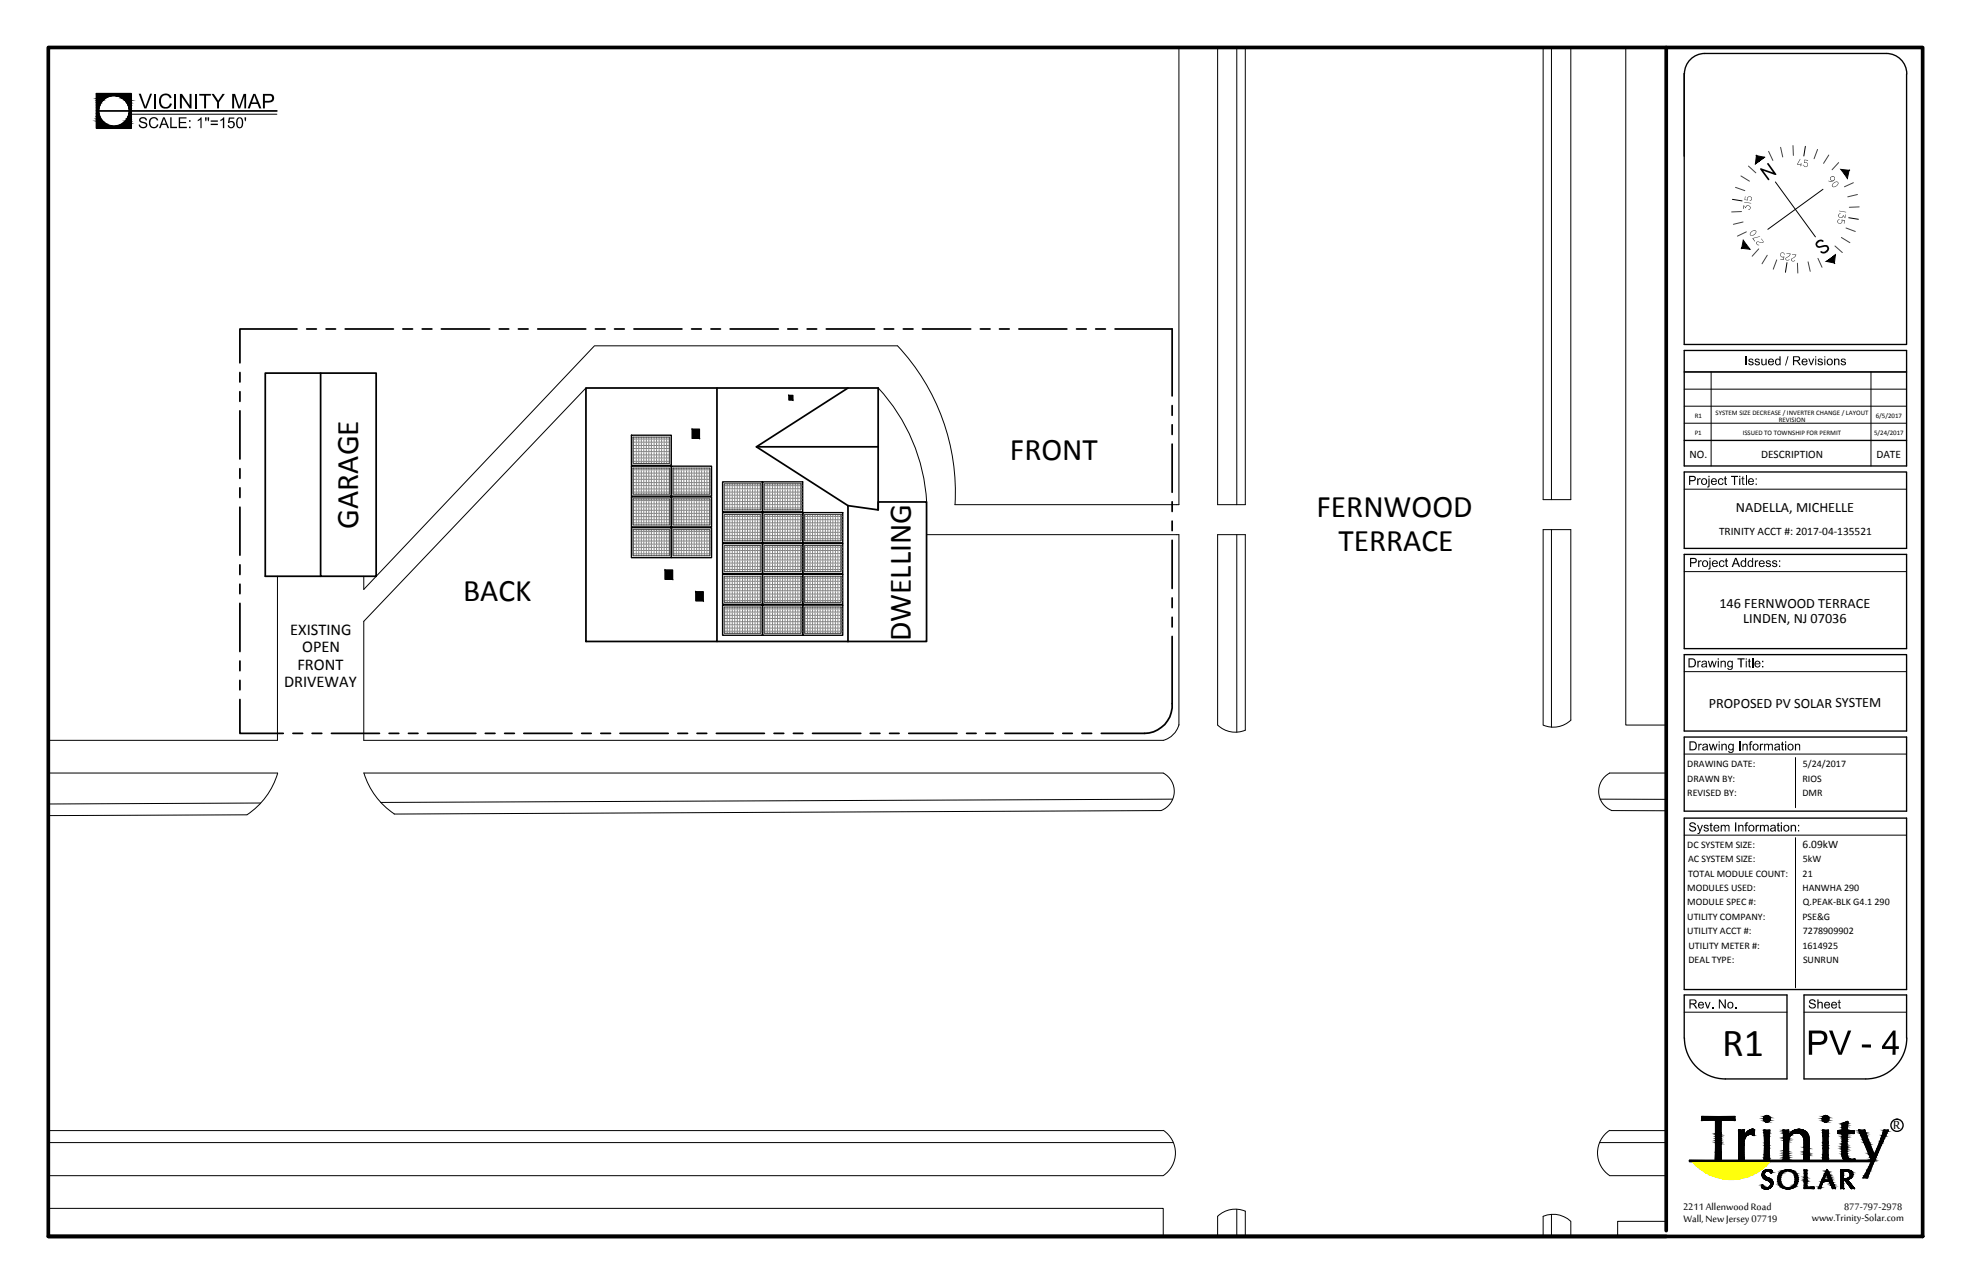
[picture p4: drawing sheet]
<svg xmlns="http://www.w3.org/2000/svg" width="432mm" height="279mm" viewBox="0 0 432 279" stroke-linecap="round" stroke-linejoin="round" font-family="sans-serif">
<defs><g id="words">
<text font-size="8.7" x="376.7" y="231.1">R1</text>
<g font-size="6.9">
<text x="220.9" y="100.6">FRONT</text>
<text x="288" y="113.2">FERNWOOD</text>
<text x="78.3" y="115.7" transform="rotate(-90 78.3 115.7)">GARAGE</text>
<text x="292.8" y="120.5">TERRACE</text>
<text x="101.3" y="131.6">BACK</text>
<text x="199.2" y="140.3" transform="rotate(-90 199.2 140.3)">DWELLING</text>
</g>
<g font-size="3.6">
<text x="63.5" y="138.9">EXISTING</text>
<text x="66.1" y="142.7">OPEN</text>
<text x="65.1" y="146.5">FRONT</text>
<text x="62.1" y="150.3">DRIVEWAY</text>
</g>
<text font-size="3.5" x="414.1" y="247.1">R</text>
<g font-size="3.1">
<text x="379.7" y="111.9">NADELLA, MICHELLE</text>
<text x="376.1" y="133">146 FERNWOOD TERRACE</text>
<text x="381.3" y="136.3">LINDEN, NJ 07036</text>
<text x="373.8" y="154.8">PROPOSED PV SOLAR SYSTEM</text>
</g>
<g font-size="2.8">
<text x="368.2" y="264.8">2211 Allenwood Road</text>
<text x="368.2" y="267.3">Wall, New Jersey 07719</text>
<text x="396.3" y="267.2">www.Trinity-Solar.com</text>
<text x="403.4" y="264.7">877-797-2978</text>
</g>
<g font-size="2.5">
<text x="369.6" y="100.2">NO.</text>
<text x="385.2" y="100.2">DESCRIPTION</text>
<text x="410.4" y="100.2">DATE</text>
<text x="376" y="117">TRINITY ACCT #: 2017-04-135521</text>
<text x="394.3" y="185.6">6.09kW</text>
</g>
<g font-size="2.2">
<text x="369.1" y="167.9">DRAWING DATE:</text>
<text x="394.4" y="167.9">5/24/2017</text>
<text x="369.1" y="171.1">DRAWN BY:</text>
<text x="394.3" y="171.1">RIOS</text>
<text x="369.1" y="174.2">REVISED BY:</text>
<text x="394.3" y="174.2">DMR</text>
<text x="369.1" y="185.4">DC SYSTEM SIZE:</text>
<text x="369.3" y="188.6">AC SYSTEM SIZE:</text>
<text x="369.3" y="191.8">TOTAL MODULE COUNT:</text>
<text x="394.3" y="191.8">21</text>
<text x="394.4" y="188.7">5kW</text>
<text x="369.1" y="194.9">MODULES USED:</text>
<text x="394.3" y="194.9">HANWHA 290</text>
<text x="369.1" y="198.1">MODULE SPEC #:</text>
<text x="369.1" y="201.3">UTILITY COMPANY:</text>
<text x="394.3" y="201.3">PSE&amp;G</text>
<text x="394.4" y="198">Q.PEAK-BLK G4.1 290</text>
<text x="369.1" y="204.4">UTILITY ACCT #:</text>
<text x="369.3" y="207.6">UTILITY METER #:</text>
<text x="394.3" y="207.6">1614925</text>
<text x="394.4" y="204.4">7278909902</text>
<text x="369.3" y="210.7">DEAL TYPE:</text>
<text x="394.4" y="210.7">SUNRUN</text>
</g>
<g font-size="1.5">
<text x="370.7" y="91.5">R1</text>
<text x="370.7" y="95.3">P1</text>
<text x="375.3" y="90.8">SYSTEM SIZE DECREASE / INVERTER CHANGE / LAYOUT</text>
<text x="381.2" y="95.3">ISSUED TO TOWNSHIP FOR PERMIT</text>
<text x="389.1" y="92.3">REVISION</text>
<text x="409.9" y="95.2">5/24/2017</text>
<text x="410.3" y="91.5">6/5/2017</text>
</g>
</g></defs>
<!-- layer: NORTH ARROW -->
<g fill="#000" stroke="#000" stroke-width=".22">
<path d="M385 35.1l1-.7zM399.5 57.2l1-.7zM400.5 56.5l1-.8z"/>
<path d="M384.2 34.1l.8 1 .9-.7zM384.2 34.1l.8 1-1 .7zM384 35.8l1-.7z"/>
<path d="M402.7 37.1l1.8 .2-1.1 .7zM403.4 38l.7 1 .4-1.7z"/>
<path d="M381.3 52.5l.7 1.1-1 .7zM381 54.3l1.8 .2-.8-.9z"/>
<path d="M399.6 57.2l.9-.7 .8 1zM400.5 56.5l.8 1 .2-1.7z"/>
</g>
<path d="M388.4 39.8l8.7 12M394.9 32l-.3 2.1M379 43.6l2.1 .4M390.9 57.5l-.3 2.1M398.8 41.4l-12.1 8.8M404.4 47.6l2.1 .4" fill="none" stroke="#000" stroke-width=".22"/>
<g fill="none" stroke="#404040" stroke-width=".22">
<path d="M380.8 38.5l1.9 1.1M382.5 36.3l1.6 1.5M386.9 33.1l.9 2M389.5 32.2l.5 2.1M392.2 31.8l.1 2.2M397.6 32.7l-.8 2M400 33.9l-1.1 1.8M402.2 35.6l-1.4 1.5M405.4 40l-1.9 .9M379.6 41l2.1 .7M380.9 46.3l-2.1 .1M381.3 48.6l-2.1 .5"/>
<path d="M382 50.7l-1.9 1M384.7 54.5l-1.4 1.6M386.6 55.9l-1.2 1.8M388.6 56.9l-.7 2M393.2 57.6l.1 2.1M395.5 57.3l.5 2.1M397.7 56.5l.9 2M401.4 53.8l1.6 1.5M402.8 52l1.9 1.1M403.8 49.9l2 .7M406.3 42.6l-2.1 .5M406.7 45.3l-2.2 .1"/>
</g>
<g fill="#000">
<path d="M385 36.9l.3-.1 2.5 .9-1.2-1.7v-.3h.2l1.8 2.5-.3 .1-2.6-.9 1.3 1.7v.2l-.2 .1zM393.7 34.8l.1 .1-.6 1 .7 .1 .1-.3v.3l.2 .1h-.2l-.1 .3v-.3l-.8-.1zM394.7 34.9l.8 .2-.7-.1-.1 .5 .6 .1 .2 .6-.2 .3h-.5l-.2-.2-.1-.3 .1 .2a.43 .43 0 0 0 .6 .1 .43 .43 0 0 0 .1-.7 .43 .43 0 0 0-.6 .1zM381.4 44.9l.4 .5 .4-.5 .5 .1 .2 .4-.1 .3-.4 .2 .4-.3v-.4l-.4-.2-.3 .1-.2 .5-.4-.5-.2 .6zM381.7 42.9v.8h.5v-.4l.4-.3 .5 .1 .1 .5-.4 .4 .3-.3v-.3l-.1-.2-.4-.1-.3 .3v.4l-.7-.1zM381.5 44.2l1.6 .3zM383.4 52.1l1.6-.4-1.5 .5 .4 .6zM384.3 52.9h1.4l-.4-.7 .6 .8-.4 .1-.8-.1a.33 .33 0 0 0-.4 .3 .33 .33 0 0 0 .5 .3l-.3 .1-.3-.3v-.3zM389.5 55.4l.5-.2 .3 .3 .1 .2-.3-.4h-.3l-.3 .4 .2 .4h.6l-.1 .8-.8-.2h.7l.1-.4-.6-.1-.2-.3zM390.8 55.4l.9 .1-.3 .6-.6 .3a.34 .34 0 0 0 .1 .5 .34 .34 0 0 0 .5-.2l-.2 .3h-.5l-.1-.3v-.3l.7-.4 .3-.4zM392 55.6l.9 .1-.2 .5-.4 .3a.35 .35 0 0 0-.4 .3 .35 .35 0 0 0 .3 .4 .35 .35 0 0 0 .4-.3l-.2 .3h-.4a.4 .4 0 0 1-.2-.5 .4 .4 0 0 1 .4-.3l.6-.6zM397.4 52.8l.4-.3 .6-.1a.28 .28 0 0 1 .4 .2 .28 .28 0 0 1-.1 .3l-.3-.1-.5 .1-.4 .4 .1 .4 .5 .2 1.5-.3 .4 .3 .1 .6-.7 .8-.8 .1a.25 .25 0 0 1-.4-.1 .25 .25 0 0 1 .3-.3l.2 .1 .5-.1 .4-.3 .1-.4a.88 .88 0 0 0-1.3-.1h-.6l-.5-.3-.2-.5z"/>
<path d="M402.3 46.1l1.5 .3zM402 48.2l.4-.2-.4 .3 .1 .4 .3 .2 .4-.2v-.6l.7 .1-.1 .8v-.7l-.5-.1v.6l-.5 .2-.4-.3zM402.2 46.9l.4-.2-.4 .3 .1 .4 .2 .2h.4l.3-.6 .3 .6 .2-.7-.1 .8-.4-.5-.3 .5-.6-.1-.2-.3z"/>
<path d="M400.4 38.7l.4-.2 .3 .1 .3 .3-.1 .5-.7 .4-.6-.2h.9l-.5-.2zM400.4 39.1a.46 .46 0 0 0 .9 0 .46 .46 0 0 0-.9 0z"/>
<path d="M382.9 50.8l.8-.5 .4 .2 .1 .2-.5 .7-.6 .2a.42 .42 0 0 1-.3-.3 .42 .42 0 0 1 .1-.5zM383.1 50.7l-.3 .5 .2 .3 .6-.1 .4-.4a.37 .37 0 0 0-.1-.6 .37 .37 0 0 0-.5 .2z"/>
<path d="M400.9 40.2l.7-.5 .4 .1 .2 .2-.2 .4-.7 .6-.5-.2zM401.1 40.1l-.3 .3v.3l.2 .2 .6-.2 .5-.6-.2-.3z"/>
</g>
<!-- layer: 0 -->
<g fill="#fff" stroke="#fff" stroke-width=".22">
<path d="M192.7 108.6v33.3h8.8zM192.7 108.6h8.8v33.3z"/>
<path d="M61.3 135.4v16.1l17.8-16.1zM61.3 151.5l17.8-16.1v16.1z"/>
<path d="M71.7 89.3v29.1h8.9zM71.7 89.3h8.9v29.1z"/>
<path d="M216.3 94v8.8l29-8.8zM216.3 102.8l29-8.8v8.8z"/>
<path d="M94.5 125v8.8l29-8.8zM94.5 133.8l29-8.8v8.8z"/>
<path d="M286.4 106.6v16.1l37.6-16.1zM286.4 122.7l37.6-16.1v16.1z"/>
</g>
<!-- layer: 1 -->
<path d="M70.1 81.6h12.2v44.5h-12.2zM70.1 81.6h-12.1v44.5h12.1M128.2 84.9h28.6v55.4h-28.6zM156.8 84.9h28.7M165.5 97.8h26.6v-12.9h-6.6l-20 12.9 20 12.8v29.7M192.1 97.8v13.8l-6.6-1M192.1 111.6v-1.8h10.6v30.5h-17.2M156.8 140.3h28.7" fill="none" stroke="#000" stroke-width=".38"/>
<!-- layer: 0 -->
<g fill="#000" stroke="#000" stroke-width=".22">
<path d="M403.6 256h.8zM403.7 258.4h.7zM403.9 256h.2zM397.7 260h.5zM402.7 260h.1zM405 260h.1z"/>
<path d="M151.4 93.9l1.6 2v-2zM151.4 93.9l1.6 2h-1.6z"/>
<path d="M172.6 86.5l.8 1v-1zM172.6 86.5l.8 1h-.8z"/>
<path d="M145.5 124.7l1.6 2.1v-2.1zM145.5 124.7l1.6 2.1h-1.6z"/>
<path d="M152.2 129.5l1.6 2v-2zM152.2 129.5l1.6 2h-1.6z"/>
<path d="M398 259.4h.4zM398 259.4h.4z"/>
<path d="M397.9 259.8l.3 .2 .1-.2zM397.9 259.8l.3 .2h-.5z"/>
<path d="M397.9 259.7h.4zM397.9 259.7l.4 .1z"/>
<path d="M398 259.4l.3 .3 .1-.3zM398 259.4l.3 .3h-.4z"/>
<path d="M398.2 259l.4 .1zM398.2 259l.4 .1z"/>
<path d="M398.2 259.1l.2 .3 .2-.3zM398.2 259.1l.2 .3h-.4z"/>
<path d="M398.6 258.2h.5zM398.6 258.2h.5zM398.6 258.2h.5zM398.6 258.2h.5zM398.6 258.2h.5zM398.6 258.2h.5z"/>
<path d="M398.6 258.2h.6zM398.6 258.2h.6z"/>
<path d="M398.6 258.2h2.1zM398.6 258.2h2.1z"/>
<path d="M398.4 258.7l.2 .3 .1-.3zM398.4 258.7l.2 .3h-.4z"/>
<path d="M398.4 258.6h.3zM398.4 258.6l.3 .1z"/>
<path d="M398.5 258.5l.2 .1 .1-.1zM398.5 258.5l.2 .1h-.3z"/>
<path d="M398.6 258.2h.3zM398.6 258.2h.3zM398.6 258.2h.3zM398.6 258.2h.3zM398.6 258.2h.3zM398.6 258.2h.3zM398.6 258.2h.3zM398.6 258.2h.3z"/>
<path d="M398.7 258h.3zM398.7 258h.3z"/>
<path d="M398.7 258l.2 .2 .1-.2zM398.7 258l.2 .2h-.3zM398.6 258.2h.3zM398.6 258.2h.3z"/>
<path d="M398.6 258.2h.4zM398.6 258.2h.4zM398.6 258.2h.4zM398.6 258.2h.4zM398.6 258.2h.4zM398.6 258.2h.4zM398.6 258.2h.4zM398.6 258.2h.4zM398.6 258.2h.4zM398.6 258.2h.4z"/>
<path d="M398.8 257.9l.2 .1v-.1zM398.8 257.9l.2 .1h-.3z"/>
<path d="M398.6 258.2h.4zM398.6 258.2h.4zM398.6 258.2h.4zM398.6 258.2h.4zM398.6 258.2h.4zM398.6 258.2h.4zM398.6 258.2h.4zM398.6 258.2h.4z"/>
<path d="M398.8 257.8h.3zM398.8 257.8l.2 .1z"/>
<path d="M398.6 258.2h.5zM398.6 258.2h.5zM398.6 258.2h.5zM398.6 258.2h.5zM398.6 258.2h.5zM398.6 258.2h.5zM398.6 258.2h.5zM398.6 258.2h.5z"/>
<path d="M398.9 257.7l.2 .1v-.1zM398.9 257.7l.2 .1h-.3z"/>
<path d="M398.6 258.2h.5zM398.6 258.2h.5zM398.6 258.2h.5zM398.6 258.2h.5zM398.6 258.2h.5zM398.6 258.2h.5zM398.6 258.2h.5zM398.6 258.2h.5z"/>
<path d="M398.6 258.2h.5zM398.6 258.2h.5z"/>
<path d="M398.5 258.5h.6zM398.5 258.5h1z"/>
<path d="M398.5 258.5h.6zM398.5 258.5h.3z"/>
<path d="M398.9 257.5l.2 .2 .1-.2zM398.9 257.5l.2 .2h-.2z"/>
<path d="M398.6 258.2h.6zM398.6 258.2h.6zM398.6 258.2h.6zM398.6 258.2h.6z"/>
<path d="M398.6 258.2h.8zM398.6 258.2h.8z"/>
<path d="M399.2 256.7h.3zM399.2 256.7h.3z"/>
<path d="M398.9 257.4h.3zM398.9 257.4l.3 .1z"/>
<path d="M399 257.2l.2 .2 .1-.2zM399 257.2l.2 .2h-.3z"/>
<path d="M399.1 257.1l.2 .1 .1-.1zM399.1 257.1l.2 .1h-.3z"/>
<path d="M399.1 257h.3zM399.1 257l.3 .1z"/>
<path d="M398.6 258.2h.8zM398.6 258.2h.8z"/>
<path d="M399.2 256.8h.3zM399.2 256.8h.3z"/>
<path d="M399.2 256.8l.3 .1zM399.2 256.8l.3 .1z"/>
<path d="M399.2 256.9l.2 .1 .1-.1zM399.2 256.9l.2 .1h-.3z"/>
<path d="M399.5 256.7h.5zM399.5 256.7h.5z"/>
<path d="M399.3 256.7h.2zM399.2 256.7h.3z"/>
<path d="M399.2 256.7h.3zM399.2 256.7l.3 .1z"/>
<path d="M399.6 255.9l.2 .3zM399.6 255.9l.2 .3h-.3z"/>
<path d="M399.5 256.2l.4 .1zM399.5 256.2l.4 .1z"/>
<path d="M399.4 256.3l.5 .1zM399.4 256.3l.5 .1z"/>
<path d="M399.4 256.4l.6 .2-.1-.2zM399.4 256.4l.6 .2h-.7z"/>
<path d="M399.3 256.6h.7zM399.3 256.6h.7z"/>
<path d="M399.3 256.6h.7zM399.3 256.6h.7z"/>
<path d="M399.3 256.6l.7 .1zM399.3 256.6l.7 .1zM399.3 256.7h.7zM399.3 256.7h.7zM399.3 256.7h.7zM399.3 256.7h.7z"/>
<path d="M399.3 256.7h.7zM399.3 256.7h.7z"/>
<path d="M399.5 256.7l.6 .1zM399.5 256.7l.6 .1z"/>
<path d="M399.5 256.8l.6 .1v-.1zM399.5 256.8l.6 .1h-.5z"/>
<path d="M399.6 256.9l.6 .2-.1-.2zM399.6 256.9l.6 .2h-.5z"/>
<path d="M400.2 258.2h.5zM400.2 258.2h.5z"/>
<path d="M400.2 258.2h.5zM400.2 258.2h.5z"/>
<path d="M399.7 257.1l.5 .1v-.1zM399.7 257.1l.5 .1h-.5z"/>
<path d="M399.7 257.2l.6 .1zM399.7 257.2l.6 .1z"/>
<path d="M399.8 257.3l.6 .2-.1-.2zM399.8 257.3l.6 .2h-.5z"/>
<path d="M399.9 257.5h.5zM399.9 257.5h.5z"/>
<path d="M399.9 257.5l.5 .2v-.2zM399.9 257.5l.5 .2h-.5z"/>
<path d="M400.4 258.8h.5zM400.4 258.8h.5z"/>
<path d="M400.4 258.8h.5zM400.4 258.8h.5z"/>
<path d="M399.9 257.7h.6zM399.9 257.7h.6z"/>
<path d="M400 257.7l.5 .2v-.2zM400 257.7l.5 .2h-.5z"/>
<path d="M400 257.9l.5 .1zM400 257.9l.5 .1z"/>
<path d="M400.1 258l.5 .1-.1-.1zM400.1 258l.5 .1h-.5z"/>
<path d="M400.5 259.2h.6zM400.5 259.2h.6z"/>
<path d="M400.5 259.2h.6zM400.5 259.2h.6z"/>
<path d="M400.5 259.2h.6zM400.5 259.2h.6z"/>
<path d="M400.5 259.2h.6zM400.5 259.2h.6z"/>
<path d="M400.6 259.3h.5zM400.6 259.3h.5z"/>
<path d="M400.6 259.3h.5zM400.6 259.3h.5z"/>
<path d="M400.1 258.1l.5 .1zM400.1 258.1l.5 .1z"/>
<path d="M400.2 258.2h.5zM400.2 258.2h.5z"/>
<path d="M400.2 258.2h.5zM400.2 258.2h.5z"/>
<path d="M400.2 258.2h.5zM399.8 258.2h.9z"/>
<path d="M399.8 258.2h.9zM399.4 258.2h1.3z"/>
<path d="M399.4 258.2h1.3zM399.4 258.2h1.3z"/>
<path d="M398.6 258.2l2.1 .1zM398.6 258.2l2.1 .1z"/>
<path d="M398.6 258.3l2.2 .2-.1-.2zM398.6 258.3l2.2 .2h-2.3z"/>
<path d="M399.5 258.5h1.3zM399.5 258.5h1.3z"/>
<path d="M399.9 258.5h.9zM399.9 258.5h.9z"/>
<path d="M400.2 258.5l.6 .2v-.2zM400.2 258.5l.6 .2h-.5zM400.3 258.7h.5zM400.3 258.7h.5z"/>
<path d="M400.8 259.9h.6zM400.8 259.9h.6z"/>
<path d="M400.3 258.7h.6zM400.3 258.7h.6z"/>
<path d="M400.3 258.7h.6zM400.3 258.7h.6zM400.3 258.7h.6zM400.3 258.7h.6z"/>
<path d="M400.3 258.7l.6 .1zM400.3 258.7l.6 .1z"/>
<path d="M400.3 258.8h.6zM400.3 258.8h.6z"/>
<path d="M400.4 258.8h.5zM400.4 258.8h.5z"/>
<path d="M400.4 258.8h.5zM400.4 258.8h.5z"/>
<path d="M400.4 258.8h.5zM400.4 258.8h.5z"/>
<path d="M400.4 258.8l.6 .1zM400.4 258.8l.6 .1z"/>
<path d="M400.4 258.9l.6 .1zM400.4 258.9l.6 .1zM400.5 259h.5zM400.5 259h.5z"/>
<path d="M400.5 259l.6 .1-.1-.1zM400.5 259l.6 .1h-.6z"/>
<path d="M400.5 259.1l.6 .1zM400.5 259.1l.6 .1z"/>
<path d="M400.5 259.2h.6zM400.5 259.2h.6z"/>
<path d="M400.5 259.2l.6 .1zM400.5 259.2l.6 .1z"/>
<path d="M400.5 259.3h.6zM400.5 259.3h.6z"/>
<path d="M400.6 259.3h.5zM400.6 259.3h.5z"/>
<path d="M400.6 259.3l.6 .1-.1-.1zM400.6 259.3l.6 .1h-.6z"/>
<path d="M400.6 259.4h.6zM400.6 259.4h.6z"/>
<path d="M400.6 259.4l.7 .4-.1-.4zM400.6 259.4l.7 .4h-.5z"/>
<path d="M400.8 259.8l.6 .1zM400.8 259.8l.6 .1z"/>
<path d="M400.8 259.9h.6zM400.8 259.9h.6z"/>
<path d="M400.8 259.9l.7 .1zM400.8 259.9l.7 .1z"/>
<path d="M402.7 256h.1zM402.7 256h.1zM402.7 256h.1zM402.7 256h.1zM402.7 256h.1zM402.7 256h.1z"/>
<path d="M402.7 256h.2zM402.7 256h.2zM402.7 256h.2zM402.7 256h.2zM402.7 256h.2zM402.7 256h.2z"/>
<path d="M402.7 256h.3zM402.7 256h.3z"/>
<path d="M402.7 256h.3zM402.7 256h.3z"/>
<path d="M402.7 256h.4zM402.7 256h.4z"/>
<path d="M402.7 256h.4zM402.7 256h.4z"/>
<path d="M402.7 256h.4zM402.7 256h.4z"/>
<path d="M402.7 256h.4zM402.7 256h.4z"/>
<path d="M402.7 256h.4zM402.7 256h.4z"/>
<path d="M402.7 256h.5zM402.7 256h.5z"/>
<path d="M402.7 256h.5zM402.7 256h.5z"/>
<path d="M402.7 256h.5zM402.7 256h.5z"/>
<path d="M402.7 256h.6zM402.7 256h.6z"/>
<path d="M402.7 256h.6zM402.7 256h.6z"/>
<path d="M402.7 256h.6zM402.7 256h.6z"/>
<path d="M402.7 256h.6zM402.7 256h.6z"/>
<path d="M402.7 256h.6zM402.7 256h.6z"/>
<path d="M402.7 256h.6zM402.7 256h.6z"/>
<path d="M402.7 259.6h.6zM402.7 259.6h.6zM402.7 259.6h.6zM402.7 259.6h.6z"/>
<path d="M402.7 259.9h.6zM402.7 259.9h.6zM402.7 259.9h.6zM402.7 259.9h.6z"/>
<path d="M402.7 256.7h.6zM402.7 256.7h.6zM402.7 256.7h.6zM402.7 256.7h.6z"/>
<path d="M402.7 256.9h.6zM402.7 256.9h.6z"/>
<path d="M402.7 257.6h.5zM402.7 257.6h.5zM402.7 257.6h.5zM402.7 257.6h.5z"/>
<path d="M402.7 257.7h.5zM402.7 257.7h.5zM402.7 257.7h.5zM402.7 257.7h.5z"/>
<path d="M402.7 257.9h.5zM402.7 257.9h.5z"/>
<path d="M402.7 258.1h.5zM402.7 258.1h.5z"/>
<path d="M402.7 258.1h.5zM402.7 258.1h.5zM402.7 258.1h.5zM402.7 258.1h.5z"/>
<path d="M402.7 258.1h.5zM402.7 258.1h.5z"/>
<path d="M402.7 258.2h.5zM402.7 258.2h.5z"/>
<path d="M402.7 258.2h.5zM402.7 258.2h.5z"/>
<path d="M402.7 258.2h.5zM402.7 258.2h.5z"/>
<path d="M402.7 258.2h.5zM402.7 258.2h.5z"/>
<path d="M402.7 258.3h.5zM402.7 258.3h.5zM402.7 258.3h.5zM402.7 258.3h.5z"/>
<path d="M402.7 258.5h.5zM402.7 258.5h.5z"/>
<path d="M402.7 258.7h.5zM402.7 258.7h.5zM402.7 258.7h.5zM402.7 258.7h.5z"/>
<path d="M402.7 259h.6zM402.7 259h.6zM402.7 259h.6zM402.7 259h.6z"/>
<path d="M402.7 259.2h.6zM402.7 259.2h.6z"/>
<path d="M402.7 259.2h.6zM402.7 259.2h.6zM402.7 259.2h.6zM402.7 259.2h.6z"/>
<path d="M402.7 259.3h.6zM402.7 259.3h.6z"/>
<path d="M402.7 259.4h.6zM402.7 259.4h.6z"/>
<path d="M402.7 256h.2zM402.7 256h.2zM402.7 256h.2zM402.7 256h.2z"/>
<path d="M402.7 256h.3zM402.7 256h.3z"/>
<path d="M402.7 256h.3zM402.7 256h.3z"/>
<path d="M402.7 256h.3zM402.7 256h.3z"/>
<path d="M402.7 256h.3zM402.7 256h.3z"/>
<path d="M402.7 256h.4zM402.7 256h.4zM402.7 256h.4zM402.7 256h.4z"/>
<path d="M402.7 256h.4zM402.7 256h.4z"/>
<path d="M402.7 256h.5zM402.7 256h.5zM402.7 256h.5zM402.7 256h.5z"/>
<path d="M402.7 256h.5zM402.7 256h.5z"/>
<path d="M402.7 257.2l.5 .1zM402.7 257.2l.5 .1z"/>
<path d="M402.7 257.3h.5zM402.7 257.3h.5z"/>
<path d="M402.7 257.3l.5 .1zM402.7 257.3l.5 .1zM402.7 257.4h.5zM402.7 257.4h.5z"/>
<path d="M402.7 257.4h.5zM402.7 257.4h.5zM402.7 257.4h.5zM402.7 257.4h.5z"/>
<path d="M402.7 257.4h.5zM402.7 257.4h.5z"/>
<path d="M402.7 257.4l.5 .1zM402.7 257.4l.5 .1z"/>
<path d="M402.7 257.5h.5zM402.7 257.5h.5zM402.7 257.5h.5zM402.7 257.5h.5zM402.7 257.5h.5zM402.7 257.5h.5z"/>
<path d="M402.7 257.5l.5 .1zM402.7 257.5l.5 .1zM402.7 257.6h.5zM402.7 257.6h.5zM402.7 257.6h.5zM402.7 257.6h.5zM402.7 257.6h.5zM402.7 257.6h.5zM402.7 257.6h.5zM402.7 257.6h.5z"/>
<path d="M402.7 257.6h.5zM402.7 257.6h.5z"/>
<path d="M402.7 257.6l.5 .1zM402.7 257.6l.5 .1z"/>
<path d="M402.7 257.7h.5zM402.7 257.7h.5zM402.7 257.7h.5zM402.7 257.7h.5zM402.7 257.7h.5zM402.7 257.7h.5z"/>
<path d="M402.7 257.7h.5zM402.7 257.7h.5z"/>
<path d="M402.7 257.7l.5 .1zM402.7 257.7l.5 .1z"/>
<path d="M402.7 257.8l.5 .1zM402.7 257.8l.5 .1z"/>
<path d="M402.7 257.9h.9zM402.7 257.9h.9z"/>
<path d="M402.7 258.1l.5 .1zM402.7 258.1l.5 .1z"/>
<path d="M402.7 258.2h.5zM402.7 258.2h.5z"/>
<path d="M402.7 258.2h.5zM402.7 258.2h.5z"/>
<path d="M402.7 258.2l.5 .1zM402.7 258.2l.5 .1zM402.7 258.3h.5zM402.7 258.3h.5z"/>
<path d="M402.7 258.3h.5zM402.7 258.3h.5z"/>
<path d="M402.7 258.3l.5 .1zM402.7 258.3l.5 .1z"/>
<path d="M402.7 258.4h.5zM402.7 258.4h.5z"/>
<path d="M402.7 258.4l.5 .1zM402.7 258.4l.5 .1z"/>
<path d="M402.7 258.5h.5zM402.7 258.5h.5z"/>
<path d="M402.7 258.5h.5zM402.7 258.5h.5zM402.7 258.5h.5zM402.7 258.5h.5z"/>
<path d="M402.7 258.5l.5 .1zM402.7 258.5l.5 .1zM402.7 258.6h.5zM402.7 258.6h.5z"/>
<path d="M402.7 258.6h.5zM402.7 258.6h.5zM402.7 258.6h.5zM402.7 258.6h.5z"/>
<path d="M402.7 258.6l.5 .1zM402.7 258.6l.5 .1zM402.7 258.7h.5zM402.7 258.7h.5z"/>
<path d="M402.7 258.7h.5zM402.7 258.7h.5zM402.7 258.7h.5zM402.7 258.7h.5z"/>
<path d="M402.7 258.7l.5 .1zM402.7 258.7l.5 .1zM402.7 258.8h.5zM402.7 258.8h.5z"/>
<path d="M402.7 258.8h.5zM402.7 258.8h.5zM402.7 258.8h.5zM402.7 258.8h.5z"/>
<path d="M402.7 258.8h.5zM402.7 258.8h.5zM402.7 258.8h.5zM402.7 258.8h.5z"/>
<path d="M402.7 258.8l.6 .1zM402.7 258.8l.6 .1zM402.7 258.9h.6zM402.7 258.9h.6z"/>
<path d="M402.7 256h.6zM402.7 256h.6z"/>
<path d="M402.7 256.3h.6zM402.7 256.3h.6zM402.7 256.3h.6zM402.7 256.3h.6z"/>
<path d="M402.7 256.3h.6zM402.7 256.3h.6z"/>
<path d="M402.7 256.3l.6 .1zM402.7 256.3l.6 .1z"/>
<path d="M402.7 256.4h.6zM402.7 256.4h.6zM402.7 256.4h.6zM402.7 256.4h.6z"/>
<path d="M402.7 256.4l.6 .1zM402.7 256.4l.6 .1z"/>
<path d="M402.7 256.5h.6zM402.7 256.5h.6zM402.7 256.5h.6zM402.7 256.5h.6z"/>
<path d="M402.7 256.5l.6 .1zM402.7 256.5l.6 .1z"/>
<path d="M402.7 256.6h.6zM402.7 256.6h.6z"/>
<path d="M402.7 256.6h.6zM402.7 256.6h.6z"/>
<path d="M402.7 256.6l.6 .1zM402.7 256.6l.6 .1z"/>
<path d="M402.7 256.7h.6zM402.7 256.7h.6z"/>
<path d="M402.7 256.7l.6 .1zM402.7 256.7l.6 .1z"/>
<path d="M402.7 256.8l.6 .1zM402.7 256.8l.6 .1z"/>
<path d="M402.7 256.9h.6zM402.7 256.9h.6z"/>
<path d="M402.7 256.9h.6zM402.7 256.9h.6z"/>
<path d="M402.7 256.9l.6 .1zM402.7 256.9l.6 .1zM402.7 257h.6zM402.7 257h.6z"/>
<path d="M402.7 257h.6zM402.7 257h.6zM402.7 257h.6zM402.7 257h.6z"/>
<path d="M402.7 257l.6 .1zM402.7 257l.6 .1zM402.7 257.1h.6zM402.7 257.1h.6z"/>
<path d="M402.7 257.1h.6zM402.7 257.1h.6z"/>
<path d="M402.7 257.1h.6zM402.7 257.1h.6zM402.7 257.1h.6zM402.7 257.1h.6z"/>
<path d="M402.7 257.1l.6 .1zM402.7 257.1l.6 .1z"/>
<path d="M402.7 257.2h.6zM402.7 257.2h.5z"/>
<path d="M402.7 258.9h.6zM402.7 258.9h.6zM402.7 258.9h.6zM402.7 258.9h.6z"/>
<path d="M402.7 258.9l.6 .1zM402.7 258.9l.6 .1zM402.7 259h.6zM402.7 259h.6z"/>
<path d="M402.7 259h.6zM402.7 259h.6zM402.7 259h.6zM402.7 259h.6z"/>
<path d="M402.7 259l.6 .1zM402.7 259l.6 .1zM402.7 259.1h.6zM402.7 259.1h.6z"/>
<path d="M402.7 259.1h.6zM402.7 259.1h.6zM402.7 259.1h.6zM402.7 259.1h.6z"/>
<path d="M402.7 259.1h.6zM402.7 259.1h.6zM402.7 259.1h.6zM402.7 259.1h.6z"/>
<path d="M402.7 259.1l.6 .1zM402.7 259.1l.6 .1zM402.7 259.2h.6zM402.7 259.2h.6z"/>
<path d="M402.7 259.2h.6zM402.7 259.2h.6z"/>
<path d="M402.7 259.2l.6 .1zM402.7 259.2l.6 .1zM402.7 259.3h.6zM402.7 259.3h.6z"/>
<path d="M402.7 259.3h.6zM402.7 259.3h.6z"/>
<path d="M402.7 259.3h.6zM402.7 259.3h.6z"/>
<path d="M402.7 259.3l.6 .1zM402.7 259.3l.6 .1z"/>
<path d="M402.7 259.4h.6zM402.7 259.4h.6z"/>
<path d="M402.7 259.4l.6 .1zM402.7 259.4l.6 .1zM402.7 259.5h.6zM402.7 259.5h.6z"/>
<path d="M402.7 259.5h.6zM402.7 259.5h.6zM402.7 259.5h.6zM402.7 259.5h.6z"/>
<path d="M402.7 259.5l.6 .1zM402.7 259.5l.6 .1zM402.7 259.6h.6zM402.7 259.6h.6z"/>
<path d="M402.7 259.6h.6zM402.7 259.6h.6zM402.7 259.6h.6zM402.7 259.6h.6z"/>
<path d="M402.7 259.6h.6zM402.7 259.6h.6zM402.7 259.6h.6zM402.7 259.6h.6z"/>
<path d="M402.7 259.6l.6 .1zM402.7 259.6l.6 .1zM402.7 259.7h.6zM402.7 259.7h.6z"/>
<path d="M402.7 259.7h.6zM402.7 259.7h.6zM402.7 259.7h.6zM402.7 259.7h.6z"/>
<path d="M402.7 259.7l.6 .1zM402.7 259.7l.6 .1zM402.7 259.8h.6zM402.7 259.8h.6z"/>
<path d="M402.7 259.8h.6zM402.7 259.8h.6zM402.7 259.8h.6zM402.7 259.8h.6z"/>
<path d="M402.7 259.8l.6 .1zM402.7 259.8l.6 .1zM402.7 259.9h.6zM402.7 259.9h.6z"/>
<path d="M402.7 259.9h.6zM402.7 259.9h.6zM402.7 259.9h.6zM402.7 259.9h.6z"/>
<path d="M402.7 259.9h.6zM402.7 259.9h.6zM402.7 259.9h.6zM402.7 259.9h.6z"/>
<path d="M402.7 259.9l.6 .1zM402.7 259.9l.6 .1zM402.7 260h.6zM402.7 260h.6z"/>
<path d="M402.7 260h.6zM402.7 260h.6zM402.7 260h.6zM402.7 260h.6z"/>
<path d="M402.7 256h.6zM402.7 256h.6z"/>
<path d="M402.7 256h.6zM402.7 256h.6zM402.7 256h.6zM402.7 256h.6z"/>
<path d="M403.4 256h1zM403.4 256h1z"/>
<path d="M402.7 256h.7zM402.7 256h.7z"/>
<path d="M403.4 256h1zM403.4 256h1z"/>
<path d="M403.4 256h1zM403.4 256h1z"/>
<path d="M403.5 256h.9zM403.5 256h.9z"/>
<path d="M403.5 256h.9zM403.5 256h.9z"/>
<path d="M403.5 256h.9zM403.5 256h.9z"/>
<path d="M403.5 258.1h.6zM403.5 258.1h.6z"/>
<path d="M403.5 256h.9zM403.5 256h.9z"/>
<path d="M403.5 256h.9zM403.5 256h.9z"/>
<path d="M403.5 258.2h.6zM403.5 258.2h.6z"/>
<path d="M403.5 256h.9zM403.5 256h.9z"/>
<path d="M403.5 256h.9zM403.5 256h.9z"/>
<path d="M403.5 258.2h.7zM403.5 258.2h.7z"/>
<path d="M403.5 258.2h.7zM403.5 258.2h.7z"/>
<path d="M403.6 256h.8zM403.6 256h.8z"/>
<path d="M403.6 256h.8zM403.6 256h.8z"/>
<path d="M402.7 256.2h.9zM402.7 256.2h1.3z"/>
<path d="M402.7 256.2h.9zM402.7 256.2l.6 .1z"/>
<path d="M403.6 258.2h.6zM403.6 258.2h.6z"/>
<path d="M403.7 256h.7zM403.7 256h.7z"/>
<path d="M403.7 256h.7zM403.7 256h.7z"/>
<path d="M403.8 258.5h.6zM403.8 258.5h.6z"/>
<path d="M403.8 258.5h.6zM403.8 258.5h.6zM403.8 258.5h.6zM403.8 258.5h.6z"/>
<path d="M404 258.7h.6zM404 258.7h.6z"/>
<path d="M404 258.8h.6zM404 258.8h.6z"/>
<path d="M403.9 256h.4zM403.8 256h.5z"/>
<path d="M402.7 258.1h1.4zM402.7 258.1h1.4z"/>
<path d="M403.2 258.1h.9zM403.2 258.1h.9z"/>
<path d="M403.5 258.1l.6 .1zM403.5 258.1l.6 .1z"/>
<path d="M403.5 258.2h.6zM403.5 258.2h.6z"/>
<path d="M403.5 258.2h.7zM403.5 258.2h.7z"/>
<path d="M404.1 258.9h.6zM404.1 258.9h.6zM404.1 258.9h.6zM404.1 258.9h.6z"/>
<path d="M403.5 258.2h.7zM403.5 258.2h.7z"/>
<path d="M403.5 258.2h.7zM403.5 258.2h.7zM403.6 258.2h.6zM403.6 258.2h.6z"/>
<path d="M404.2 259h.6zM404.2 259h.6z"/>
<path d="M404.2 259h.6zM404.2 259h.6z"/>
<path d="M404.2 259h.6zM404.2 259h.6zM404.2 259h.6z"/>
<path d="M403.6 258.2l.6 .1zM403.6 258.2l.6 .1zM403.6 258.3h.6zM403.6 258.3h.6z"/>
<path d="M403.6 258.3h.6zM403.6 258.3h.6zM403.6 258.3h.6zM403.6 258.3h.6z"/>
<path d="M403.6 258.3h.7zM403.6 258.3h.7z"/>
<path d="M403.6 258.3h.7zM403.6 258.3h.7z"/>
<path d="M403.7 258.3l.6 .1zM403.7 258.3l.6 .1z"/>
<path d="M403.8 256h.6zM403.7 256h.7z"/>
<path d="M402.7 258h1.6zM402.7 258l1.4 .1zM402.7 258.1h1.4zM402.7 258.1h1.4z"/>
<path d="M403.7 258.4h.6zM403.7 258.4h.6z"/>
<path d="M403.7 258.4h.7zM403.7 258.4h.7zM403.7 258.4h.7z"/>
<path d="M404.3 259.1h.6zM404.3 259.1h.6z"/>
<path d="M403.7 256h.7zM403.7 256h.7z"/>
<path d="M403.7 256h.7zM403.7 256h.7z"/>
<path d="M403.7 256h.7zM403.6 256h.8zM403.6 256h.8zM403.6 256h.8zM403.6 256h.8zM403.6 256h.8zM403.6 256h.8z"/>
<path d="M403.8 258.4l.6 .1zM403.8 258.4l.6 .1z"/>
<path d="M403.8 258.5h.6zM403.8 258.5h.6z"/>
<path d="M403.6 256h.8zM403.6 256h.8z"/>
<path d="M403.6 256h.8zM403.5 256h.9z"/>
<path d="M403.5 256h.9zM403.5 256h.9z"/>
<path d="M403.5 256h.9zM403.5 256h.9z"/>
<path d="M403.5 256h.9zM403.4 256h1z"/>
<path d="M403.4 256h1zM403.4 256h1z"/>
<path d="M402.7 256l2 .1zM402.7 256l2 .1z"/>
<path d="M403.8 258.5h.6zM403.8 258.5h.6z"/>
<path d="M404.4 259.3h.6zM404.4 259.3h.6z"/>
<path d="M402.7 258h1.7zM402.7 258h1.6z"/>
<path d="M403.8 258.5l.7 .1zM403.8 258.5l.7 .1z"/>
<path d="M404.4 259.3h.6zM404.4 259.3h.6z"/>
<path d="M404.4 259.3h.6zM404.4 259.3h.6z"/>
<path d="M403.9 258.6h.6zM403.9 258.6h.6z"/>
<path d="M403.9 258.6h.6zM403.9 258.6h.6z"/>
<path d="M404.5 257.6h.5zM404.5 257.6h.5z"/>
<path d="M402.7 257.9h1.8zM402.7 257.9h1.9z"/>
<path d="M402.7 257.9h1.8zM402.7 257.9l1.7 .1z"/>
<path d="M403.9 258.6l.6 .1zM403.9 258.6l.6 .1z"/>
<path d="M403.9 258.7h.7zM403.9 258.7h.7z"/>
<path d="M404 258.7l.6 .1zM404 258.7l.6 .1z"/>
<path d="M404.6 259.5h.6zM404.6 259.5h.6z"/>
<path d="M404 258.8h.7zM404 258.8h.7z"/>
<path d="M404.6 259.6h.6zM404.6 259.6h.6zM404.6 259.6h.6zM404.6 259.6h.6z"/>
<path d="M403.9 257.9h.8zM403.6 257.9h1z"/>
<path d="M404 258.8h.7zM404 258.8h.7z"/>
<path d="M404.1 258.8h.6zM404.1 258.8h.6z"/>
<path d="M404.1 258.8h.6zM404.1 258.8h.6z"/>
<path d="M404.7 259.6h.6zM404.7 259.6h.6zM404.7 259.6h.6zM404.7 259.6h.6zM404.7 259.6h.6zM404.7 259.6h.6z"/>
<path d="M402.7 256.1l2.2 .1zM402.7 256.1l2.2 .1z"/>
<path d="M404.1 258.8l.6 .1zM404.1 258.8l.6 .1z"/>
<path d="M404.1 258.9h.6zM404.1 258.9h.6z"/>
<path d="M404.1 257.8h.6zM403.9 257.9h.8z"/>
<path d="M404.1 258.9l.7 .1zM404.1 258.9l.7 .1zM404.2 259h.6zM404.2 259h.6z"/>
<path d="M404.2 257.8h.6zM404.1 257.8h.6z"/>
<path d="M404.2 259h.6zM404.2 259h.6zM404.2 259h.6z"/>
<path d="M404.8 259.8h.6zM404.8 259.8h.6z"/>
<path d="M404.2 259l.6 .1zM404.2 259l.6 .1zM404.2 259.1h.6zM404.2 259.1h.6z"/>
<path d="M404.8 259.9h.7zM404.8 259.9h.7zM404.8 259.9h.7zM404.8 259.9h.7z"/>
<path d="M402.7 256.2h2.2zM402.7 256.2h2.2z"/>
<path d="M404.2 259.1h.7zM404.2 259.1h.7z"/>
<path d="M404.2 259.1h.7zM404.2 259.1h.7z"/>
<path d="M404.3 259.1h.6zM404.3 259.1h.6z"/>
<path d="M404.3 259.1h.6zM404.3 259.1h.6z"/>
<path d="M404.9 259.9h.6zM404.9 259.9h.6z"/>
<path d="M404.3 259.1l.6 .1zM404.3 259.1l.6 .1z"/>
<path d="M404.9 259.9h.7zM404.9 259.9h.7z"/>
<path d="M404.9 259.9h.7zM404.9 259.9h.7z"/>
<path d="M404 256.2l1 .1zM404 256.2l1 .1z"/>
<path d="M404.4 259.2h.5zM404.4 259.2h.5z"/>
<path d="M404.4 259.2h.6zM404.4 259.2h.6z"/>
<path d="M404.4 259.2h.6zM404.4 259.2h.6zM404.4 259.2h.6zM404.4 259.2h.6z"/>
<path d="M404.4 259.2l.6 .1zM404.4 259.2l.6 .1zM404.4 259.3h.6zM404.4 259.3h.6z"/>
<path d="M404.2 256.3h.9zM404.2 256.3h.9z"/>
<path d="M404.5 257.6l.3 .2 .2-.2zM404.2 257.8l.3-.2 .3 .2z"/>
<path d="M404.4 259.3h.6zM404.4 259.3h.6z"/>
<path d="M404.4 259.3h.6zM404.4 259.3h.6z"/>
<path d="M404.4 259.3h.7zM404.4 259.3h.7zM404.4 259.3h.7zM404.4 259.3h.7zM404.4 259.3h.7zM404.4 259.3h.7z"/>
<path d="M404.4 256.3l.8 .3-.1-.3zM404.4 256.3l.8 .3h-.5zM404.7 256.6h.5zM404.7 256.6h.5z"/>
<path d="M404.4 259.3h.7zM404.4 259.3h.7z"/>
<path d="M404.5 259.3l.6 .1zM404.5 259.3l.6 .1z"/>
<path d="M404.5 259.4h.6zM404.5 259.4h.6z"/>
<path d="M404.5 259.4h.7zM404.5 259.4h.7z"/>
<path d="M404.5 259.4l.7 .1zM404.5 259.4l.7 .1zM404.6 259.5h.6zM404.6 259.5h.6z"/>
<path d="M404.7 256.6l.6 .3-.1-.3zM404.7 256.6l.6 .3h-.5z"/>
<path d="M404.6 259.5h.6zM404.6 259.5h.6z"/>
<path d="M404.6 259.5h.6zM404.6 259.5h.6zM404.6 259.5h.6zM404.6 259.5h.6z"/>
<path d="M404.6 259.5h.6zM404.6 259.5h.6zM404.6 259.5h.6zM404.6 259.5h.6z"/>
<path d="M404.7 257.3l.3 .3 .2-.3zM404.7 257.3l.3 .3h-.5z"/>
<path d="M404.6 259.5l.6 .1zM404.6 259.5l.6 .1z"/>
<path d="M404.6 259.6h.7zM404.6 259.6h.7zM404.7 259.6h.6zM404.7 259.6h.6z"/>
<path d="M404.8 256.9h.5zM404.8 256.9h.5z"/>
<path d="M404.7 256.9l.5 .4 .1-.4zM404.7 256.9l.5 .4h-.5zM404.7 257.3h.5zM404.7 257.3h.5z"/>
<path d="M404.7 259.6h.6zM404.7 259.6h.6zM404.7 259.6h.6zM404.7 259.6h.6z"/>
<path d="M404.7 259.6h.6zM404.7 259.6h.6zM404.7 259.6h.6zM404.7 259.6h.6z"/>
<path d="M404.7 259.6l.6 .1zM404.7 259.6l.6 .1zM404.7 259.7h.6zM404.7 259.7h.6z"/>
<path d="M404.7 259.7h.7zM404.7 259.7h.7z"/>
<path d="M404.7 259.7h.7zM404.7 259.7h.7zM404.7 259.7h.7zM404.7 259.7h.7z"/>
<path d="M404.7 259.7h.7zM404.7 259.7h.7z"/>
<path d="M404.8 259.7l.6 .1zM404.8 259.7l.6 .1z"/>
<path d="M404.8 259.8h.7zM404.8 259.8h.7z"/>
<path d="M404.8 259.8h.7zM404.8 259.8h.7zM404.8 259.8h.7zM404.8 259.8h.7zM404.8 259.8h.7zM404.8 259.8h.7zM404.8 259.8h.7zM404.8 259.8h.7z"/>
<path d="M404.8 259.8l.7 .1zM404.8 259.8l.7 .1z"/>
<path d="M404.8 259.9h.7zM404.8 259.9h.7zM404.9 259.9h.6zM404.9 259.9h.6z"/>
<path d="M404.9 259.9h.6zM404.9 259.9h.6z"/>
<path d="M404.9 259.9h.6zM404.9 259.9h.6zM404.9 259.9h.6zM404.9 259.9h.6zM404.9 259.9h.6zM404.9 259.9h.6zM404.9 259.9h.6zM404.9 259.9h.6z"/>
<path d="M404.9 259.9h.6zM404.9 259.9h.6zM404.9 259.9h.6zM404.9 259.9h.6z"/>
<path d="M404.9 259.9h.7zM404.9 259.9h.7zM404.9 259.9h.7zM404.9 259.9h.7z"/>
<path d="M404.9 259.9l.7 .1zM404.9 259.9l.7 .1zM404.9 260h.7zM404.9 260h.7zM404.9 260h.7zM404.9 260h.7z"/>
<path d="M404.9 260h.7zM404.9 260h.7zM404.9 260h.7zM404.9 260h.7zM404.9 260h.7zM404.9 260h.7zM404.9 260h.7zM404.9 260h.7z"/>
<path d="M404.9 260h.7zM404.9 260h.7zM404.9 260h.7zM404.9 260h.7z"/>
<path d="M400.8 260h.7zM401.1 260h.4zM400.8 260h.7z"/>
<path d="M402.7 260h.6zM402.7 260h.6z"/>
<path d="M402.7 260h.3zM402.7 260h.3z"/>
<path d="M402.7 260h.3zM402.7 260h.3z"/>
<path d="M402.7 260h.3zM402.7 260h.3z"/>
<path d="M402.7 260h.2zM402.7 260h.2z"/>
<path d="M402.7 260h.2zM402.7 260h.2z"/>
<path d="M402.7 260h.2zM402.7 260h.2z"/>
<path d="M402.7 260h.2zM402.7 260h.2z"/>
<path d="M402.7 260h.2zM402.7 260h.2z"/>
<path d="M402.7 260h.2zM402.7 260h.2z"/>
<path d="M402.7 260h.1zM402.7 260h.1z"/>
<path d="M402.7 260h.1zM402.7 260h.1z"/>
<path d="M402.7 260h.1zM402.7 260h.1z"/>
<path d="M402.7 260h.1zM402.7 260h.2z"/>
<path d="M402.7 260h.2zM402.7 260h.2z"/>
<path d="M402.7 260h.2zM402.7 260h.3z"/>
<path d="M403 260h.3zM403 260h.3z"/>
<path d="M403 260h.3zM403 260h.3z"/>
<path d="M403 260h.3zM403 260h.3z"/>
<path d="M403 260h.3zM403 260h.3z"/>
<path d="M403.1 260h.2zM403.1 260h.2z"/>
<path d="M403.1 260h.2zM403.1 260h.2z"/>
<path d="M403.1 260h.2zM403.1 260h.2z"/>
<path d="M403.1 260h.2zM403.1 260h.2z"/>
<path d="M403.1 260h.2zM403.1 260h.2z"/>
<path d="M403.1 260h.2zM403.1 260h.2z"/>
<path d="M403.2 260h.1zM403.2 260h.1z"/>
<path d="M403.2 260h.1zM403.2 260h.1z"/>
<path d="M403.2 260h.1zM403.2 260h.1z"/>
<path d="M403 260h.3zM403 260h.3z"/>
<path d="M403 260h.3zM403 260h.3z"/>
<path d="M403.1 260h.2zM403.1 260h.2z"/>
<path d="M403.1 260h.2zM403.1 260h.2z"/>
<path d="M403.2 260h.1zM403.2 260h.1z"/>
<path d="M404.9 260h.7zM404.9 260h.7z"/>
<path d="M404.9 260h.8zM404.9 260h.8z"/>
<path d="M404.9 260h.8zM404.9 260h.8z"/>
<path d="M405 260h.1zM405 260h.1z"/>
<path d="M405 260h.1zM405 260h.1z"/>
<path d="M405 260h.1zM405 260h.1z"/>
<path d="M405 260h.1zM405 260h.1z"/>
<path d="M405 260h.1zM405 260h.1z"/>
<path d="M405 260h.1zM405 260h.1z"/>
<path d="M404.9 260h.3zM404.9 260h.2z"/>
<path d="M405.5 260h.2zM405.5 260h.2z"/>
<path d="M405.5 260h.2zM405.5 260h.2z"/>
<path d="M405.5 260h.2zM405.5 260h.2z"/>
<path d="M405.5 260h.2zM405.5 260h.2z"/>
<path d="M405.5 260h.2zM405.5 260h.2z"/>
<path d="M405.5 260h.2zM405.5 260h.2z"/>
<path d="M405.5 260h.2zM405.5 260h.2z"/>
<path d="M405.5 260h.2zM405.5 260h.2z"/>
<path d="M405.5 260h.2zM405.5 260h.2z"/>
<path d="M404.9 260h.8zM404.9 260h.8zM404.9 260h.8zM404.9 260h.8z"/>
<path d="M405.2 260h.5zM405.2 260h.5z"/>
<path d="M405.5 260h.2zM405.5 260h.2z"/>
<path d="M405.5 260h.2zM405.5 260h.2z"/>
</g>
<!-- layer: 2 -->
<path d="M151.4 93.9h1.6v2h-1.6zM172.6 86.5h.8v1h-.8zM145.5 124.7h1.6v2.1h-1.6zM152.2 129.5h1.6v2h-1.6z" fill="none" stroke="#000" stroke-width=".22"/>
<!-- layer: MODULE FRAME -->
<g fill="none" stroke="#000" stroke-width=".3">
<path d="M138.1 95.2h8.7v6.6h-8.7zM138.1 102h8.7v6.6h-8.7zM138.1 108.7h8.7v6.6h-8.7zM138.1 115.5h8.7v6.5h-8.7zM146.9 102h8.7v6.6h-8.7zM146.9 108.7h8.7v6.6h-8.7zM146.9 115.5h8.7v6.5h-8.7zM158.1 105.4h8.7v6.6h-8.7zM158.1 112.2h8.7v6.6h-8.7zM158.1 118.9h8.7v6.6h-8.7zM166.8 105.4h8.8v6.6h-8.8zM166.8 112.2h8.8v6.6h-8.8z"/>
<path d="M166.8 118.9h8.8v6.6h-8.8zM175.6 112.2h8.7v6.6h-8.7zM175.6 118.9h8.7v6.6h-8.7zM158.1 125.7h8.7v6.5h-8.7zM158.1 132.4h8.7v6.6h-8.7zM166.8 125.7h8.8v6.5h-8.8zM166.8 132.4h8.8v6.6h-8.8zM175.6 125.7h8.7v6.5h-8.7zM175.6 132.4h8.7v6.6h-8.7z"/>
</g>
<!-- layer: MODULE HATCH -->
<g fill="none" stroke="#808080" stroke-width=".22">
<path d="M138.5 99.5h.1M138.5 98.8h.1M138.5 98.1h.1M138.5 97.5h.1M138.5 96.7h.1M138.5 96.1h.1M138.6 95.6v.5h.4M138.6 96.2v.5h.4M138.6 97v.5h.4M138.6 97.6v.5h.4M138.6 98.4v.4h.4M138.6 99v.5h.4"/>
<path d="M138.6 99.7v.5h.4M139.2 95.6v.5h.4M139.2 96.2v.5h.4M139.2 97v.5h.4M139.2 97.6v.5h.4M139.2 98.4v.4h.4M139.2 99v.5h.4M139.2 99.7v.5h.4M139.7 95.6v.5h.4M139.7 96.2v.5h.4M139.7 97v.5h.4M139.7 97.6v.5h.4"/>
<path d="M139.7 98.4v.4h.4M139.7 99v.5h.4M139.7 99.7v.5h.4M140.3 95.6v.5h.4M140.3 96.2v.5h.4M140.3 97v.5h.4M140.3 97.6v.5h.4M140.3 98.4v.4h.4M140.3 99v.5h.4M140.3 99.7v.5h.4M140.8 95.6v.5h.5M140.8 96.2v.5h.5"/>
<path d="M140.8 97v.5h.5M140.8 97.6v.5h.5M140.8 98.4v.4h.5M140.8 99v.5h.5M140.8 99.7v.5h.5M141.4 95.6v.5h.4M141.4 96.2v.5h.4M141.4 97v.5h.4M141.4 97.6v.5h.4M141.4 98.4v.4h.4M141.4 99v.5h.4M141.4 99.7v.5h.4"/>
<path d="M141.9 95.6v.5h.5M141.9 96.2v.5h.5M141.9 97v.5h.5M141.9 97.6v.5h.5M141.9 98.4v.4h.5M141.9 99v.5h.5M141.9 99.7v.5h.5M142.5 95.6v.5h.4M142.5 96.2v.5h.4M142.5 97v.5h.4M142.5 97.6v.5h.4M142.5 98.4v.4h.4"/>
<path d="M142.5 99v.5h.4M142.5 99.7v.5h.4M143.1 95.6v.5h.4M143.1 96.2v.5h.4M143.1 97v.5h.4M143.1 97.6v.5h.4M143.1 98.4v.4h.4M143.1 99v.5h.4M143.1 99.7v.5h.4M143.6 95.6v.5h.4M143.6 96.2v.5h.4M143.6 97v.5h.4"/>
<path d="M143.6 97.6v.5h.4M143.6 98.4v.4h.4M143.6 99v.5h.4M143.6 99.7v.5h.4M144.2 95.6v.5h.4M144.2 96.2v.5h.4M144.2 97v.5h.4M144.2 97.6v.5h.4M144.2 98.4v.4h.4M144.2 99v.5h.4M144.2 99.7v.5h.4M144.7 95.6v.5h.4"/>
<path d="M144.7 96.2v.5h.4M144.7 97v.5h.4M144.7 97.6v.5h.4M144.7 98.4v.4h.4M144.7 99v.5h.4M144.7 99.7v.5h.4M145.3 95.6v.5h.4M145.3 96.2v.5h.4M145.3 97v.5h.4M145.3 97.6v.5h.4M145.3 98.4v.4h.4M145.3 99v.5h.4"/>
<path d="M145.3 99.7v.5h.4M145.8 95.6v.5h.4M145.8 96.2v.5h.4M145.8 97v.5h.4M145.8 97.6v.5h.4M145.8 98.4v.4h.4M145.8 99v.5h.4M145.8 99.7v.5h.4M146.4 95.6v.5h.1M146.4 96.2v.5h.1M146.4 97v.5h.1M146.4 97.6v.5h.1"/>
<path d="M146.4 98.4v.4h.1M146.4 99v.5h.1M146.4 99.7v.5h.1M138.5 107.7h.1M138.5 107h.1M138.5 106.3h.1M138.5 105.6h.1M138.5 104.9h.1M138.5 104.2h.1M138.5 103.5h.1M138.5 102.8h.1M138.5 114.4h.1"/>
<path d="M138.5 113.7h.1M138.5 113h.1M138.5 112.3h.1M138.5 111.6h.1M138.5 110.9h.1M138.5 110.3h.1M138.5 109.5h.1M138.5 119.8h.1M138.5 119.1h.1M138.5 118.4h.1M138.5 117.7h.1M138.5 117h.1"/>
<path d="M138.5 116.3h.1M138.5 100.9h.1M138.5 100.2h.1M138.6 113.9v.5h.4M138.6 113.2v.5h.4M138.6 119.9v.6h.4M138.6 107.2v.5h.4M138.6 106.5v.5h.4M138.6 105.8v.5h.4M138.6 100.4v.5h.4M138.6 101.1v.3M138.6 102.4v.4h.4"/>
<path d="M138.6 103v.5h.4M138.6 103.7v.5h.4M138.6 104.4v.5h.4M138.6 105.1v.5h.4M138.6 107.8v.3M138.6 109.1v.4h.4M138.6 109.7v.6h.4M138.6 110.4v.5h.4M138.6 111.1v.5h.4M138.6 111.8v.5h.4M138.6 112.5v.5h.4M138.6 114.6v.3"/>
<path d="M138.6 115.9v.4h.4M138.6 116.5v.5h.4M138.6 117.2v.5h.4M138.6 117.9v.5h.4M138.6 118.5v.6h.4M138.6 119.3v.5h.4M139.2 113.9v.5h.4M139.2 113.2v.5h.4M139.2 119.9v.6h.4M139.2 107.2v.5h.4M139.2 106.5v.5h.4M139.2 105.8v.5h.4"/>
<path d="M139.2 100.4v.5h.4M139.2 101.1v.3M139.2 102.4v.4h.4M139.2 103v.5h.4M139.2 103.7v.5h.4M139.2 104.4v.5h.4M139.2 105.1v.5h.4M139.2 107.8v.3M139.2 109.1v.4h.4M139.2 109.7v.6h.4M139.2 110.4v.5h.4M139.2 111.1v.5h.4"/>
<path d="M139.2 111.8v.5h.4M139.2 112.5v.5h.4M139.2 114.6v.3M139.2 115.9v.4h.4M139.2 116.5v.5h.4M139.2 117.2v.5h.4M139.2 117.9v.5h.4M139.2 118.5v.6h.4M139.2 119.3v.5h.4M139.7 113.9v.5h.4M139.7 113.2v.5h.4M139.7 119.9v.6h.4"/>
<path d="M139.7 107.2v.5h.4M139.7 106.5v.5h.4M139.7 105.8v.5h.4M139.7 100.4v.5h.4M139.7 101.1v.3M139.7 102.4v.4h.4M139.7 103v.5h.4M139.7 103.7v.5h.4M139.7 104.4v.5h.4M139.7 105.1v.5h.4M139.7 107.8v.3M139.7 109.1v.4h.4"/>
<path d="M139.7 109.7v.6h.4M139.7 110.4v.5h.4M139.7 111.1v.5h.4M139.7 111.8v.5h.4M139.7 112.5v.5h.4M139.7 114.6v.3M139.7 115.9v.4h.4M139.7 116.5v.5h.4M139.7 117.2v.5h.4M139.7 117.9v.5h.4M139.7 118.5v.6h.4M139.7 119.3v.5h.4"/>
<path d="M140.3 113.9v.5h.4M140.3 113.2v.5h.4M140.3 119.9v.6h.4M140.3 107.2v.5h.4M140.3 106.5v.5h.4M140.3 105.8v.5h.4M140.3 100.4v.5h.4M140.3 101.1v.3M140.3 102.4v.4h.4M140.3 103v.5h.4M140.3 103.7v.5h.4M140.3 104.4v.5h.4"/>
<path d="M140.3 105.1v.5h.4M140.3 107.8v.3M140.3 109.1v.4h.4M140.3 109.7v.6h.4M140.3 110.4v.5h.4M140.3 111.1v.5h.4M140.3 111.8v.5h.4M140.3 112.5v.5h.4M140.3 114.6v.3M140.3 115.9v.4h.4M140.3 116.5v.5h.4M140.3 117.2v.5h.4"/>
<path d="M140.3 117.9v.5h.4M140.3 118.5v.6h.4M140.3 119.3v.5h.4M140.8 113.9v.5h.5M140.8 113.2v.5h.5M140.8 119.9v.6h.5M140.8 107.2v.5h.5M140.8 106.5v.5h.5M140.8 105.8v.5h.5M140.8 100.4v.5h.5M140.8 101.1v.3M140.8 102.4v.4h.5"/>
<path d="M140.8 103v.5h.5M140.8 103.7v.5h.5M140.8 104.4v.5h.5M140.8 105.1v.5h.5M140.8 107.8v.3M140.8 109.1v.4h.5M140.8 109.7v.6h.5M140.8 110.4v.5h.5M140.8 111.1v.5h.5M140.8 111.8v.5h.5M140.8 112.5v.5h.5M140.8 114.6v.3"/>
<path d="M140.8 115.9v.4h.5M140.8 116.5v.5h.5M140.8 117.2v.5h.5M140.8 117.9v.5h.5M140.8 118.5v.6h.5M140.8 119.3v.5h.5M141.4 113.9v.5h.4M141.4 113.2v.5h.4M141.4 119.9v.6h.4M141.4 107.2v.5h.4M141.4 106.5v.5h.4M141.4 105.8v.5h.4"/>
<path d="M141.4 100.4v.5h.4M141.4 101.1v.3M141.4 102.4v.4h.4M141.4 103v.5h.4M141.4 103.7v.5h.4M141.4 104.4v.5h.4M141.4 105.1v.5h.4M141.4 107.8v.3M141.4 109.1v.4h.4M141.4 109.7v.6h.4M141.4 110.4v.5h.4M141.4 111.1v.5h.4"/>
<path d="M141.4 111.8v.5h.4M141.4 112.5v.5h.4M141.4 114.6v.3M141.4 115.9v.4h.4M141.4 116.5v.5h.4M141.4 117.2v.5h.4M141.4 117.9v.5h.4M141.4 118.5v.6h.4M141.4 119.3v.5h.4M141.9 113.9v.5h.5M141.9 113.2v.5h.5M141.9 119.9v.6h.5"/>
<path d="M141.9 107.2v.5h.5M141.9 106.5v.5h.5M141.9 105.8v.5h.5M141.9 100.4v.5h.5M141.9 101.1v.3M141.9 102.4v.4h.5M141.9 103v.5h.5M141.9 103.7v.5h.5M141.9 104.4v.5h.5M141.9 105.1v.5h.5M141.9 107.8v.3M141.9 109.1v.4h.5"/>
<path d="M141.9 109.7v.6h.5M141.9 110.4v.5h.5M141.9 111.1v.5h.5M141.9 111.8v.5h.5M141.9 112.5v.5h.5M141.9 114.6v.3M141.9 115.9v.4h.5M141.9 116.5v.5h.5M141.9 117.2v.5h.5M141.9 117.9v.5h.5M141.9 118.5v.6h.5M141.9 119.3v.5h.5"/>
<path d="M142.5 113.9v.5h.4M142.5 113.2v.5h.4M142.5 119.9v.6h.4M142.5 107.2v.5h.4M142.5 106.5v.5h.4M142.5 105.8v.5h.4M142.5 100.4v.5h.4M142.5 101.1v.3M142.5 102.4v.4h.4M142.5 103v.5h.4M142.5 103.7v.5h.4M142.5 104.4v.5h.4"/>
<path d="M142.5 105.1v.5h.4M142.5 107.8v.3M142.5 109.1v.4h.4M142.5 109.7v.6h.4M142.5 110.4v.5h.4M142.5 111.1v.5h.4M142.5 111.8v.5h.4M142.5 112.5v.5h.4M142.5 114.6v.3M142.5 115.9v.4h.4M142.5 116.5v.5h.4M142.5 117.2v.5h.4"/>
<path d="M142.5 117.9v.5h.4M142.5 118.5v.6h.4M142.5 119.3v.5h.4M143.1 113.9v.5h.4M143.1 113.2v.5h.4M143.1 119.9v.6h.4M143.1 107.2v.5h.4M143.1 106.5v.5h.4M143.1 105.8v.5h.4M143.1 100.4v.5h.4M143.1 101.1v.3M143.1 102.4v.4h.4"/>
<path d="M143.1 103v.5h.4M143.1 103.7v.5h.4M143.1 104.4v.5h.4M143.1 105.1v.5h.4M143.1 107.8v.3M143.1 109.1v.4h.4M143.1 109.7v.6h.4M143.1 110.4v.5h.4M143.1 111.1v.5h.4M143.1 111.8v.5h.4M143.1 112.5v.5h.4M143.1 114.6v.3"/>
<path d="M143.1 115.9v.4h.4M143.1 116.5v.5h.4M143.1 117.2v.5h.4M143.1 117.9v.5h.4M143.1 118.5v.6h.4M143.1 119.3v.5h.4M143.6 113.9v.5h.4M143.6 113.2v.5h.4M143.6 119.9v.6h.4M143.6 107.2v.5h.4M143.6 106.5v.5h.4M143.6 105.8v.5h.4"/>
<path d="M143.6 100.4v.5h.4M143.6 101.1v.3M143.6 102.4v.4h.4M143.6 103v.5h.4M143.6 103.7v.5h.4M143.6 104.4v.5h.4M143.6 105.1v.5h.4M143.6 107.8v.3M143.6 109.1v.4h.4M143.6 109.7v.6h.4M143.6 110.4v.5h.4M143.6 111.1v.5h.4"/>
<path d="M143.6 111.8v.5h.4M143.6 112.5v.5h.4M143.6 114.6v.3M143.6 115.9v.4h.4M143.6 116.5v.5h.4M143.6 117.2v.5h.4M143.6 117.9v.5h.4M143.6 118.5v.6h.4M143.6 119.3v.5h.4M144.2 113.9v.5h.4M144.2 113.2v.5h.4M144.2 119.9v.6h.4"/>
<path d="M144.2 107.2v.5h.4M144.2 106.5v.5h.4M144.2 105.8v.5h.4M144.2 100.4v.5h.4M144.2 101.1v.3M144.2 102.4v.4h.4M144.2 103v.5h.4M144.2 103.7v.5h.4M144.2 104.4v.5h.4M144.2 105.1v.5h.4M144.2 107.8v.3M144.2 109.1v.4h.4"/>
<path d="M144.2 109.7v.6h.4M144.2 110.4v.5h.4M144.2 111.1v.5h.4M144.2 111.8v.5h.4M144.2 112.5v.5h.4M144.2 114.6v.3M144.2 115.9v.4h.4M144.2 116.5v.5h.4M144.2 117.2v.5h.4M144.2 117.9v.5h.4M144.2 118.5v.6h.4M144.2 119.3v.5h.4"/>
<path d="M144.7 113.9v.5h.4M144.7 113.2v.5h.4M144.7 119.9v.6h.4M144.7 107.2v.5h.4M144.7 106.5v.5h.4M144.7 105.8v.5h.4M144.7 100.4v.5h.4M144.7 101.1v.3M144.7 102.4v.4h.4M144.7 103v.5h.4M144.7 103.7v.5h.4M144.7 104.4v.5h.4"/>
<path d="M144.7 105.1v.5h.4M144.7 107.8v.3M144.7 109.1v.4h.4M144.7 109.7v.6h.4M144.7 110.4v.5h.4M144.7 111.1v.5h.4M144.7 111.8v.5h.4M144.7 112.5v.5h.4M144.7 114.6v.3M144.7 115.9v.4h.4M144.7 116.5v.5h.4M144.7 117.2v.5h.4"/>
<path d="M144.7 117.9v.5h.4M144.7 118.5v.6h.4M144.7 119.3v.5h.4M145.3 113.9v.5h.4M145.3 113.2v.5h.4M145.3 119.9v.6h.4M145.3 107.2v.5h.4M145.3 106.5v.5h.4M145.3 105.8v.5h.4M145.3 100.4v.5h.4M145.3 101.1v.3M145.3 102.4v.4h.4"/>
<path d="M145.3 103v.5h.4M145.3 103.7v.5h.4M145.3 104.4v.5h.4M145.3 105.1v.5h.4M145.3 107.8v.3M145.3 109.1v.4h.4M145.3 109.7v.6h.4M145.3 110.4v.5h.4M145.3 111.1v.5h.4M145.3 111.8v.5h.4M145.3 112.5v.5h.4M145.3 114.6v.3"/>
<path d="M145.3 115.9v.4h.4M145.3 116.5v.5h.4M145.3 117.2v.5h.4M145.3 117.9v.5h.4M145.3 118.5v.6h.4M145.3 119.3v.5h.4M145.8 113.9v.5h.4M145.8 113.2v.5h.4M145.8 119.9v.6h.4M145.8 107.2v.5h.4M145.8 106.5v.5h.4M145.8 105.8v.5h.4"/>
<path d="M145.8 100.4v.5h.4M145.8 101.1v.3M145.8 102.4v.4h.4M145.8 103v.5h.4M145.8 103.7v.5h.4M145.8 104.4v.5h.4M145.8 105.1v.5h.4M145.8 107.8v.3M145.8 109.1v.4h.4M145.8 109.7v.6h.4M145.8 110.4v.5h.4M145.8 111.1v.5h.4"/>
<path d="M145.8 111.8v.5h.4M145.8 112.5v.5h.4M145.8 114.6v.3M145.8 115.9v.4h.4M145.8 116.5v.5h.4M145.8 117.2v.5h.4M145.8 117.9v.5h.4M145.8 118.5v.6h.4M145.8 119.3v.5h.4M146.4 113.9v.5h.1M146.4 113.2v.5h.1M146.4 119.9v.6h.1"/>
<path d="M146.4 107.2v.5h.1M146.4 106.5v.5h.1M146.4 105.8v.5h.1M146.4 100.4v.5h.1M146.4 101.1v.3M146.4 102.4v.4h.1M146.4 103v.5h.1M146.4 103.7v.5h.1M146.4 104.4v.5h.1M146.4 105.1v.5h.1M146.4 107.8v.3M146.4 109.1v.4h.1"/>
<path d="M146.4 109.7v.6h.1M146.4 110.4v.5h.1M146.4 111.1v.5h.1M146.4 111.8v.5h.1M146.4 112.5v.5h.1M146.4 114.6v.3M146.4 115.9v.4h.1M146.4 116.5v.5h.1M146.4 117.2v.5h.1M146.4 117.9v.5h.1M146.4 118.5v.6h.1M146.4 119.3v.5h.1"/>
<path d="M147.2 107.7h.1M147.2 107h.1M147.2 106.3h.1M147.2 105.6h.1M147.2 104.9h.1M147.2 104.2h.1M147.2 103.5h.1M147.2 102.8h.1M147.2 114.4h.1M147.2 113.7h.1M147.2 113h.1M147.2 112.3h.1"/>
<path d="M147.2 111.6h.1M147.2 110.9h.1M147.2 110.3h.1M147.2 109.5h.1M147.2 119.8h.1M147.2 119.1h.1M147.2 118.4h.1M147.2 117.7h.1M147.2 117h.1M147.2 116.3h.1M147.4 113.9v.5h.4M147.4 113.2v.5h.4"/>
<path d="M147.4 119.9v.6h.4M147.4 107.2v.5h.4M147.4 106.5v.5h.4M147.4 105.8v.5h.4M147.4 105.1v.5h.4M147.4 104.4v.5h.4M147.4 103.7v.5h.4M147.4 103v.5h.4M147.4 102.4v.4h.4M147.4 112.5v.5h.4M147.4 111.8v.5h.4M147.4 111.1v.5h.4"/>
<path d="M147.4 110.4v.5h.4M147.4 109.7v.6h.4M147.4 109.1v.4h.4M147.4 119.3v.5h.4M147.4 118.5v.6h.4M147.4 117.9v.5h.4M147.4 117.2v.5h.4M147.4 116.5v.5h.4M147.4 115.9v.4h.4M147.4 107.8v.3M147.4 114.6v.3M147.9 113.9v.5h.5"/>
<path d="M147.9 113.2v.5h.5M147.9 119.9v.6h.5M147.9 107.2v.5h.5M147.9 106.5v.5h.5M147.9 105.8v.5h.5M147.9 105.1v.5h.5M147.9 104.4v.5h.5M147.9 103.7v.5h.5M147.9 103v.5h.5M147.9 102.4v.4h.5M147.9 112.5v.5h.5M147.9 111.8v.5h.5"/>
<path d="M147.9 111.1v.5h.5M147.9 110.4v.5h.5M147.9 109.7v.6h.5M147.9 109.1v.4h.5M147.9 119.3v.5h.5M147.9 118.5v.6h.5M147.9 117.9v.5h.5M147.9 117.2v.5h.5M147.9 116.5v.5h.5M147.9 115.9v.4h.5M147.9 107.8v.3M147.9 114.6v.3"/>
<path d="M148.5 113.9v.5h.4M148.5 113.2v.5h.4M148.5 119.9v.6h.4M148.5 107.2v.5h.4M148.5 106.5v.5h.4M148.5 105.8v.5h.4M148.5 105.1v.5h.4M148.5 104.4v.5h.4M148.5 103.7v.5h.4M148.5 103v.5h.4M148.5 102.4v.4h.4M148.5 112.5v.5h.4"/>
<path d="M148.5 111.8v.5h.4M148.5 111.1v.5h.4M148.5 110.4v.5h.4M148.5 109.7v.6h.4M148.5 109.1v.4h.4M148.5 119.3v.5h.4M148.5 118.5v.6h.4M148.5 117.9v.5h.4M148.5 117.2v.5h.4M148.5 116.5v.5h.4M148.5 115.9v.4h.4M148.5 107.8v.3"/>
<path d="M148.5 114.6v.3M149 113.9v.5h.5M149 113.2v.5h.5M149 119.9v.6h.5M149 107.2v.5h.5M149 106.5v.5h.5M149 105.8v.5h.5M149 105.1v.5h.5M149 104.4v.5h.5M149 103.7v.5h.5M149 103v.5h.5M149 102.4v.4h.5"/>
<path d="M149 112.5v.5h.5M149 111.8v.5h.5M149 111.1v.5h.5M149 110.4v.5h.5M149 109.7v.6h.5M149 109.1v.4h.5M149 119.3v.5h.5M149 118.5v.6h.5M149 117.9v.5h.5M149 117.2v.5h.5M149 116.5v.5h.5M149 115.9v.4h.5"/>
<path d="M149 107.8v.3M149 114.6v.3M149.6 113.9v.5h.4M149.6 113.2v.5h.4M149.6 119.9v.6h.4M149.6 107.2v.5h.4M149.6 106.5v.5h.4M149.6 105.8v.5h.4M149.6 105.1v.5h.4M149.6 104.4v.5h.4M149.6 103.7v.5h.4M149.6 103v.5h.4"/>
<path d="M149.6 102.4v.4h.4M149.6 112.5v.5h.4M149.6 111.8v.5h.4M149.6 111.1v.5h.4M149.6 110.4v.5h.4M149.6 109.7v.6h.4M149.6 109.1v.4h.4M149.6 119.3v.5h.4M149.6 118.5v.6h.4M149.6 117.9v.5h.4M149.6 117.2v.5h.4M149.6 116.5v.5h.4"/>
<path d="M149.6 115.9v.4h.4M149.6 107.8v.3M149.6 114.6v.3M150.2 113.9v.5h.4M150.2 113.2v.5h.4M150.2 119.9v.6h.4M150.2 107.2v.5h.4M150.2 106.5v.5h.4M150.2 105.8v.5h.4M150.2 105.1v.5h.4M150.2 104.4v.5h.4M150.2 103.7v.5h.4"/>
<path d="M150.2 103v.5h.4M150.2 102.4v.4h.4M150.2 112.5v.5h.4M150.2 111.8v.5h.4M150.2 111.1v.5h.4M150.2 110.4v.5h.4M150.2 109.7v.6h.4M150.2 109.1v.4h.4M150.2 119.3v.5h.4M150.2 118.5v.6h.4M150.2 117.9v.5h.4M150.2 117.2v.5h.4"/>
<path d="M150.2 116.5v.5h.4M150.2 115.9v.4h.4M150.2 107.8v.3M150.2 114.6v.3M150.7 113.9v.5h.4M150.7 113.2v.5h.4M150.7 119.9v.6h.4M150.7 107.2v.5h.4M150.7 106.5v.5h.4M150.7 105.8v.5h.4M150.7 105.1v.5h.4M150.7 104.4v.5h.4"/>
<path d="M150.7 103.7v.5h.4M150.7 103v.5h.4M150.7 102.4v.4h.4M150.7 112.5v.5h.4M150.7 111.8v.5h.4M150.7 111.1v.5h.4M150.7 110.4v.5h.4M150.7 109.7v.6h.4M150.7 109.1v.4h.4M150.7 119.3v.5h.4M150.7 118.5v.6h.4M150.7 117.9v.5h.4"/>
<path d="M150.7 117.2v.5h.4M150.7 116.5v.5h.4M150.7 115.9v.4h.4M150.7 107.8v.3M150.7 114.6v.3M151.3 113.9v.5h.4M151.3 113.2v.5h.4M151.3 119.9v.6h.4M151.3 107.2v.5h.4M151.3 106.5v.5h.4M151.3 105.8v.5h.4M151.3 105.1v.5h.4"/>
<path d="M151.3 104.4v.5h.4M151.3 103.7v.5h.4M151.3 103v.5h.4M151.3 102.4v.4h.4M151.3 112.5v.5h.4M151.3 111.8v.5h.4M151.3 111.1v.5h.4M151.3 110.4v.5h.4M151.3 109.7v.6h.4M151.3 109.1v.4h.4M151.3 119.3v.5h.4M151.3 118.5v.6h.4"/>
<path d="M151.3 117.9v.5h.4M151.3 117.2v.5h.4M151.3 116.5v.5h.4M151.3 115.9v.4h.4M151.3 107.8v.3M151.3 114.6v.3M151.8 113.9v.5h.5M151.8 113.2v.5h.5M151.8 119.9v.6h.5M151.8 107.2v.5h.5M151.8 106.5v.5h.5M151.8 105.8v.5h.5"/>
<path d="M151.8 105.1v.5h.5M151.8 104.4v.5h.5M151.8 103.7v.5h.5M151.8 103v.5h.5M151.8 102.4v.4h.5M151.8 112.5v.5h.5M151.8 111.8v.5h.5M151.8 111.1v.5h.5M151.8 110.4v.5h.5M151.8 109.7v.6h.5M151.8 109.1v.4h.5M151.8 119.3v.5h.5"/>
<path d="M151.8 118.5v.6h.5M151.8 117.9v.5h.5M151.8 117.2v.5h.5M151.8 116.5v.5h.5M151.8 115.9v.4h.5M151.8 107.8v.3M151.8 114.6v.3M152.4 113.9v.5h.4M152.4 113.2v.5h.4M152.4 119.9v.6h.4M152.4 107.2v.5h.4M152.4 106.5v.5h.4"/>
<path d="M152.4 105.8v.5h.4M152.4 105.1v.5h.4M152.4 104.4v.5h.4M152.4 103.7v.5h.4M152.4 103v.5h.4M152.4 102.4v.4h.4M152.4 112.5v.5h.4M152.4 111.8v.5h.4M152.4 111.1v.5h.4M152.4 110.4v.5h.4M152.4 109.7v.6h.4M152.4 109.1v.4h.4"/>
<path d="M152.4 119.3v.5h.4M152.4 118.5v.6h.4M152.4 117.9v.5h.4M152.4 117.2v.5h.4M152.4 116.5v.5h.4M152.4 115.9v.4h.4M152.4 107.8v.3M152.4 114.6v.3M152.9 113.9v.5h.5M152.9 113.2v.5h.5M152.9 119.9v.6h.5M152.9 107.2v.5h.5"/>
<path d="M152.9 106.5v.5h.5M152.9 105.8v.5h.5M152.9 105.1v.5h.5M152.9 104.4v.5h.5M152.9 103.7v.5h.5M152.9 103v.5h.5M152.9 102.4v.4h.5M152.9 112.5v.5h.5M152.9 111.8v.5h.5M152.9 111.1v.5h.5M152.9 110.4v.5h.5M152.9 109.7v.6h.5"/>
<path d="M152.9 109.1v.4h.5M152.9 119.3v.5h.5M152.9 118.5v.6h.5M152.9 117.9v.5h.5M152.9 117.2v.5h.5M152.9 116.5v.5h.5M152.9 115.9v.4h.5M152.9 107.8v.3M152.9 114.6v.3M153.5 113.9v.5h.4M153.5 113.2v.5h.4M153.5 119.9v.6h.4"/>
<path d="M153.5 107.2v.5h.4M153.5 106.5v.5h.4M153.5 105.8v.5h.4M153.5 105.1v.5h.4M153.5 104.4v.5h.4M153.5 103.7v.5h.4M153.5 103v.5h.4M153.5 102.4v.4h.4M153.5 112.5v.5h.4M153.5 111.8v.5h.4M153.5 111.1v.5h.4M153.5 110.4v.5h.4"/>
<path d="M153.5 109.7v.6h.4M153.5 109.1v.4h.4M153.5 119.3v.5h.4M153.5 118.5v.6h.4M153.5 117.9v.5h.4M153.5 117.2v.5h.4M153.5 116.5v.5h.4M153.5 115.9v.4h.4M153.5 107.8v.3M153.5 114.6v.3M154.1 113.9v.5h.4M154.1 113.2v.5h.4"/>
<path d="M154.1 119.9v.6h.4M154.1 107.2v.5h.4M154.1 106.5v.5h.4M154.1 105.8v.5h.4M154.1 105.1v.5h.4M154.1 104.4v.5h.4M154.1 103.7v.5h.4M154.1 103v.5h.4M154.1 102.4v.4h.4M154.1 112.5v.5h.4M154.1 111.8v.5h.4M154.1 111.1v.5h.4"/>
<path d="M154.1 110.4v.5h.4M154.1 109.7v.6h.4M154.1 109.1v.4h.4M154.1 119.3v.5h.4M154.1 118.5v.6h.4M154.1 117.9v.5h.4M154.1 117.2v.5h.4M154.1 116.5v.5h.4M154.1 115.9v.4h.4M154.1 107.8v.3M154.1 114.6v.3M154.6 113.9v.5h.4"/>
<path d="M154.6 113.2v.5h.4M154.6 119.9v.6h.4M154.6 107.2v.5h.4M154.6 106.5v.5h.4M154.6 105.8v.5h.4M154.6 105.1v.5h.4M154.6 104.4v.5h.4M154.6 103.7v.5h.4M154.6 103v.5h.4M154.6 102.4v.4h.4M154.6 112.5v.5h.4M154.6 111.8v.5h.4"/>
<path d="M154.6 111.1v.5h.4M154.6 110.4v.5h.4M154.6 109.7v.6h.4M154.6 109.1v.4h.4M154.6 119.3v.5h.4M154.6 118.5v.6h.4M154.6 117.9v.5h.4M154.6 117.2v.5h.4M154.6 116.5v.5h.4M154.6 115.9v.4h.4M154.6 107.8v.3M154.6 114.6v.3"/>
<path d="M155.2 113.9v.5h.1M155.2 113.2v.5h.1M155.2 119.9v.6h.1M155.2 107.2v.5h.1M155.2 106.5v.5h.1M155.2 105.8v.5h.1M155.2 105.1v.5h.1M155.2 104.4v.5h.1M155.2 103.7v.5h.1M155.2 103v.5h.1M155.2 102.4v.4h.1M155.2 112.5v.5h.1"/>
<path d="M155.2 111.8v.5h.1M155.2 111.1v.5h.1M155.2 110.4v.5h.1M155.2 109.7v.6h.1M155.2 109.1v.4h.1M155.2 119.3v.5h.1M155.2 118.5v.6h.1M155.2 117.9v.5h.1M155.2 117.2v.5h.1M155.2 116.5v.5h.1M155.2 115.9v.4h.1M155.2 107.8v.3"/>
<path d="M155.2 114.6v.3M158.5 117.4v.5h-.1M158.5 116.7v.5h-.1M158.5 116v.5h-.1M158.5 115.3v.5h-.1M158.5 114.6v.5h-.1M158.5 113.9v.5h-.1M158.5 113.2v.5h-.1M158.5 112.6v.4h-.1M158.5 119.9v.6h-.1M158.5 119.4v.3h-.1M158.5 110.6v.5h-.1"/>
<path d="M158.5 109.9v.5h-.1M158.5 109.2v.5h-.1M158.5 108.6v.4h-.1M158.5 107.8v.5h-.1M158.5 107.2v.5h-.1M158.5 106.4v.5h-.1M158.5 105.8v.5h-.1M158.5 111.3v.3M158.5 118v.3M159.1 117.4v.5h-.4M159.1 116.7v.5h-.4M159.1 116v.5h-.4"/>
<path d="M159.1 115.3v.5h-.4M159.1 114.6v.5h-.4M159.1 113.9v.5h-.4M159.1 113.2v.5h-.4M159.1 112.6v.4h-.4M159.1 119.9v.6h-.4M159.1 119.4v.3h-.4M159.1 110.6v.5h-.4M159.1 109.9v.5h-.4M159.1 109.2v.5h-.4M159.1 108.6v.4h-.4M159.1 107.8v.5h-.4"/>
<path d="M159.1 107.2v.5h-.4M159.1 106.4v.5h-.4M159.1 105.8v.5h-.4M159.1 111.3v.3M159.1 118v.3M159.6 117.4v.5h-.4M159.6 116.7v.5h-.4M159.6 116v.5h-.4M159.6 115.3v.5h-.4M159.6 114.6v.5h-.4M159.6 113.9v.5h-.4M159.6 113.2v.5h-.4"/>
<path d="M159.6 112.6v.4h-.4M159.6 119.9v.6h-.4M159.6 119.4v.3h-.4M159.6 110.6v.5h-.4M159.6 109.9v.5h-.4M159.6 109.2v.5h-.4M159.6 108.6v.4h-.4M159.6 107.8v.5h-.4M159.6 107.2v.5h-.4M159.6 106.4v.5h-.4M159.6 105.8v.5h-.4M159.6 111.3v.3"/>
<path d="M159.6 118v.3M160.2 117.4v.5h-.4M160.2 116.7v.5h-.4M160.2 116v.5h-.4M160.2 115.3v.5h-.4M160.2 114.6v.5h-.4M160.2 113.9v.5h-.4M160.2 113.2v.5h-.4M160.2 112.6v.4h-.4M160.2 119.9v.6h-.4M160.2 119.4v.3h-.4M160.2 110.6v.5h-.4"/>
<path d="M160.2 109.9v.5h-.4M160.2 109.2v.5h-.4M160.2 108.6v.4h-.4M160.2 107.8v.5h-.4M160.2 107.2v.5h-.4M160.2 106.4v.5h-.4M160.2 105.8v.5h-.4M160.2 111.3v.3M160.2 118v.3M160.7 117.4v.5h-.4M160.7 116.7v.5h-.4M160.7 116v.5h-.4"/>
<path d="M160.7 115.3v.5h-.4M160.7 114.6v.5h-.4M160.7 113.9v.5h-.4M160.7 113.2v.5h-.4M160.7 112.6v.4h-.4M160.7 119.9v.6h-.4M160.7 119.4v.3h-.4M160.7 110.6v.5h-.4M160.7 109.9v.5h-.4M160.7 109.2v.5h-.4M160.7 108.6v.4h-.4M160.7 107.8v.5h-.4"/>
<path d="M160.7 107.2v.5h-.4M160.7 106.4v.5h-.4M160.7 105.8v.5h-.4M160.7 111.3v.3M160.7 118v.3M161.3 117.4v.5h-.4M161.3 116.7v.5h-.4M161.3 116v.5h-.4M161.3 115.3v.5h-.4M161.3 114.6v.5h-.4M161.3 113.9v.5h-.4M161.3 113.2v.5h-.4"/>
<path d="M161.3 112.6v.4h-.4M161.3 119.9v.6h-.4M161.3 119.4v.3h-.4M161.3 110.6v.5h-.4M161.3 109.9v.5h-.4M161.3 109.2v.5h-.4M161.3 108.6v.4h-.4M161.3 107.8v.5h-.4M161.3 107.2v.5h-.4M161.3 106.4v.5h-.4M161.3 105.8v.5h-.4M161.3 111.3v.3"/>
<path d="M161.3 118v.3M161.8 117.4v.5h-.4M161.8 116.7v.5h-.4M161.8 116v.5h-.4M161.8 115.3v.5h-.4M161.8 114.6v.5h-.4M161.8 113.9v.5h-.4M161.8 113.2v.5h-.4M161.8 112.6v.4h-.4M161.8 119.9v.6h-.4M161.8 119.4v.3h-.4M161.8 110.6v.5h-.4"/>
<path d="M161.8 109.9v.5h-.4M161.8 109.2v.5h-.4M161.8 108.6v.4h-.4M161.8 107.8v.5h-.4M161.8 107.2v.5h-.4M161.8 106.4v.5h-.4M161.8 105.8v.5h-.4M161.8 111.3v.3M161.8 118v.3M162.4 117.4v.5h-.4M162.4 116.7v.5h-.4M162.4 116v.5h-.4"/>
<path d="M162.4 115.3v.5h-.4M162.4 114.6v.5h-.4M162.4 113.9v.5h-.4M162.4 113.2v.5h-.4M162.4 112.6v.4h-.4M162.4 119.9v.6h-.4M162.4 119.4v.3h-.4M162.4 110.6v.5h-.4M162.4 109.9v.5h-.4M162.4 109.2v.5h-.4M162.4 108.6v.4h-.4M162.4 107.8v.5h-.4"/>
<path d="M162.4 107.2v.5h-.4M162.4 106.4v.5h-.4M162.4 105.8v.5h-.4M162.4 111.3v.3M162.4 118v.3M163 117.4v.5h-.5M163 116.7v.5h-.5M163 116v.5h-.5M163 115.3v.5h-.5M163 114.6v.5h-.5M163 113.9v.5h-.5M163 113.2v.5h-.5"/>
<path d="M163 112.6v.4h-.5M163 119.9v.6h-.5M163 119.4v.3h-.5M163 110.6v.5h-.5M163 109.9v.5h-.5M163 109.2v.5h-.5M163 108.6v.4h-.5M163 107.8v.5h-.5M163 107.2v.5h-.5M163 106.4v.5h-.5M163 105.8v.5h-.5M163 111.3v.3"/>
<path d="M163 118v.3M163.5 117.4v.5h-.4M163.5 116.7v.5h-.4M163.5 116v.5h-.4M163.5 115.3v.5h-.4M163.5 114.6v.5h-.4M163.5 113.9v.5h-.4M163.5 113.2v.5h-.4M163.5 112.6v.4h-.4M163.5 119.9v.6h-.4M163.5 119.4v.3h-.4M163.5 110.6v.5h-.4"/>
<path d="M163.5 109.9v.5h-.4M163.5 109.2v.5h-.4M163.5 108.6v.4h-.4M163.5 107.8v.5h-.4M163.5 107.2v.5h-.4M163.5 106.4v.5h-.4M163.5 105.8v.5h-.4M163.5 111.3v.3M163.5 118v.3M164.1 117.4v.5h-.5M164.1 116.7v.5h-.5M164.1 116v.5h-.5"/>
<path d="M164.1 115.3v.5h-.5M164.1 114.6v.5h-.5M164.1 113.9v.5h-.5M164.1 113.2v.5h-.5M164.1 112.6v.4h-.5M164.1 119.9v.6h-.5M164.1 119.4v.3h-.5M164.1 110.6v.5h-.5M164.1 109.9v.5h-.5M164.1 109.2v.5h-.5M164.1 108.6v.4h-.5M164.1 107.8v.5h-.5"/>
<path d="M164.1 107.2v.5h-.5M164.1 106.4v.5h-.5M164.1 105.8v.5h-.5M164.1 111.3v.3M164.1 118v.3M164.6 117.4v.5h-.4M164.6 116.7v.5h-.4M164.6 116v.5h-.4M164.6 115.3v.5h-.4M164.6 114.6v.5h-.4M164.6 113.9v.5h-.4M164.6 113.2v.5h-.4"/>
<path d="M164.6 112.6v.4h-.4M164.6 119.9v.6h-.4M164.6 119.4v.3h-.4M164.6 110.6v.5h-.4M164.6 109.9v.5h-.4M164.6 109.2v.5h-.4M164.6 108.6v.4h-.4M164.6 107.8v.5h-.4M164.6 107.2v.5h-.4M164.6 106.4v.5h-.4M164.6 105.8v.5h-.4M164.6 111.3v.3"/>
<path d="M164.6 118v.3M165.2 117.4v.5h-.4M165.2 116.7v.5h-.4M165.2 116v.5h-.4M165.2 115.3v.5h-.4M165.2 114.6v.5h-.4M165.2 113.9v.5h-.4M165.2 113.2v.5h-.4M165.2 112.6v.4h-.4M165.2 119.9v.6h-.4M165.2 119.4v.3h-.4M165.2 110.6v.5h-.4"/>
<path d="M165.2 109.9v.5h-.4M165.2 109.2v.5h-.4M165.2 108.6v.4h-.4M165.2 107.8v.5h-.4M165.2 107.2v.5h-.4M165.2 106.4v.5h-.4M165.2 105.8v.5h-.4M165.2 111.3v.3M165.2 118v.3M165.7 117.4v.5h-.4M165.7 116.7v.5h-.4M165.7 116v.5h-.4"/>
<path d="M165.7 115.3v.5h-.4M165.7 114.6v.5h-.4M165.7 113.9v.5h-.4M165.7 113.2v.5h-.4M165.7 112.6v.4h-.4M165.7 119.9v.6h-.4M165.7 119.4v.3h-.4M165.7 110.6v.5h-.4M165.7 109.9v.5h-.4M165.7 109.2v.5h-.4M165.7 108.6v.4h-.4M165.7 107.8v.5h-.4"/>
<path d="M165.7 107.2v.5h-.4M165.7 106.4v.5h-.4M165.7 105.8v.5h-.4M165.7 111.3v.3M165.7 118v.3M166.3 117.4v.5h-.4M166.3 116.7v.5h-.4M166.3 116v.5h-.4M166.3 115.3v.5h-.4M166.3 114.6v.5h-.4M166.3 113.9v.5h-.4M166.3 113.2v.5h-.4"/>
<path d="M166.3 112.6v.4h-.4M166.3 119.9v.6h-.4M166.3 119.4v.3h-.4M166.3 110.6v.5h-.4M166.3 109.9v.5h-.4M166.3 109.2v.5h-.4M166.3 108.6v.4h-.4M166.3 107.8v.5h-.4M166.3 107.2v.5h-.4M166.3 106.4v.5h-.4M166.3 105.8v.5h-.4M166.3 111.3v.3"/>
<path d="M166.3 118v.3M166.4 111.1h.1M166.4 110.4h.1M166.4 109.7h.1M166.4 109h.1M166.4 108.3h.1M166.4 107.7h.1M166.4 106.9h.1M166.4 106.3h.1M166.4 117.9h.1M166.4 117.2h.1M166.4 116.5h.1"/>
<path d="M166.4 115.8h.1M166.4 115.1h.1M166.4 114.4h.1M166.4 113.7h.1M166.4 113h.1M166.4 119.7h.1M167.3 117.4v.5h-.1M167.3 116.7v.5h-.1M167.3 116v.5h-.1M167.3 115.3v.5h-.1M167.3 114.6v.5h-.1M167.3 113.9v.5h-.1"/>
<path d="M167.3 113.2v.5h-.1M167.3 112.6v.4h-.1M167.3 119.9v.6h-.1M167.3 119.4v.3h-.1M167.3 105.8v.5h-.1M167.3 106.4v.5h-.1M167.3 107.2v.5h-.1M167.3 107.8v.5h-.1M167.3 108.6v.4h-.1M167.3 109.2v.5h-.1M167.3 109.9v.5h-.1M167.3 110.6v.5h-.1"/>
<path d="M167.3 111.3v.3M167.3 118v.3M167.8 117.4v.5h-.3M167.8 116.7v.5h-.3M167.8 116v.5h-.3M167.8 115.3v.5h-.3M167.8 114.6v.5h-.3M167.8 113.9v.5h-.3M167.8 113.2v.5h-.3M167.8 112.6v.4h-.3M167.8 119.9v.6h-.3M167.8 119.4v.3h-.3"/>
<path d="M167.8 105.8v.5h-.3M167.8 106.4v.5h-.3M167.8 107.2v.5h-.3M167.8 107.8v.5h-.3M167.8 108.6v.4h-.3M167.8 109.2v.5h-.3M167.8 109.9v.5h-.3M167.8 110.6v.5h-.3M167.8 111.3v.3M167.8 118v.3M168.4 117.4v.5h-.4M168.4 116.7v.5h-.4"/>
<path d="M168.4 116v.5h-.4M168.4 115.3v.5h-.4M168.4 114.6v.5h-.4M168.4 113.9v.5h-.4M168.4 113.2v.5h-.4M168.4 112.6v.4h-.4M168.4 119.9v.6h-.4M168.4 119.4v.3h-.4M168.4 105.8v.5h-.4M168.4 106.4v.5h-.4M168.4 107.2v.5h-.4M168.4 107.8v.5h-.4"/>
<path d="M168.4 108.6v.4h-.4M168.4 109.2v.5h-.4M168.4 109.9v.5h-.4M168.4 110.6v.5h-.4M168.4 111.3v.3M168.4 118v.3M169 117.4v.5h-.4M169 116.7v.5h-.4M169 116v.5h-.4M169 115.3v.5h-.4M169 114.6v.5h-.4M169 113.9v.5h-.4"/>
<path d="M169 113.2v.5h-.4M169 112.6v.4h-.4M169 119.9v.6h-.4M169 119.4v.3h-.4M169 105.8v.5h-.4M169 106.4v.5h-.4M169 107.2v.5h-.4M169 107.8v.5h-.4M169 108.6v.4h-.4M169 109.2v.5h-.4M169 109.9v.5h-.4M169 110.6v.5h-.4"/>
<path d="M169 111.3v.3M169 118v.3M169.5 117.4v.5h-.4M169.5 116.7v.5h-.4M169.5 116v.5h-.4M169.5 115.3v.5h-.4M169.5 114.6v.5h-.4M169.5 113.9v.5h-.4M169.5 113.2v.5h-.4M169.5 112.6v.4h-.4M169.5 119.9v.6h-.4M169.5 119.4v.3h-.4"/>
<path d="M169.5 105.8v.5h-.4M169.5 106.4v.5h-.4M169.5 107.2v.5h-.4M169.5 107.8v.5h-.4M169.5 108.6v.4h-.4M169.5 109.2v.5h-.4M169.5 109.9v.5h-.4M169.5 110.6v.5h-.4M169.5 111.3v.3M169.5 118v.3M170.1 117.4v.5h-.4M170.1 116.7v.5h-.4"/>
<path d="M170.1 116v.5h-.4M170.1 115.3v.5h-.4M170.1 114.6v.5h-.4M170.1 113.9v.5h-.4M170.1 113.2v.5h-.4M170.1 112.6v.4h-.4M170.1 119.9v.6h-.4M170.1 119.4v.3h-.4M170.1 105.8v.5h-.4M170.1 106.4v.5h-.4M170.1 107.2v.5h-.4M170.1 107.8v.5h-.4"/>
<path d="M170.1 108.6v.4h-.4M170.1 109.2v.5h-.4M170.1 109.9v.5h-.4M170.1 110.6v.5h-.4M170.1 111.3v.3M170.1 118v.3M170.6 117.4v.5h-.4M170.6 116.7v.5h-.4M170.6 116v.5h-.4M170.6 115.3v.5h-.4M170.6 114.6v.5h-.4M170.6 113.9v.5h-.4"/>
<path d="M170.6 113.2v.5h-.4M170.6 112.6v.4h-.4M170.6 119.9v.6h-.4M170.6 119.4v.3h-.4M170.6 105.8v.5h-.4M170.6 106.4v.5h-.4M170.6 107.2v.5h-.4M170.6 107.8v.5h-.4M170.6 108.6v.4h-.4M170.6 109.2v.5h-.4M170.6 109.9v.5h-.4M170.6 110.6v.5h-.4"/>
<path d="M170.6 111.3v.3M170.6 118v.3M171.2 117.4v.5h-.4M171.2 116.7v.5h-.4M171.2 116v.5h-.4M171.2 115.3v.5h-.4M171.2 114.6v.5h-.4M171.2 113.9v.5h-.4M171.2 113.2v.5h-.4M171.2 112.6v.4h-.4M171.2 119.9v.6h-.4M171.2 119.4v.3h-.4"/>
<path d="M171.2 105.8v.5h-.4M171.2 106.4v.5h-.4M171.2 107.2v.5h-.4M171.2 107.8v.5h-.4M171.2 108.6v.4h-.4M171.2 109.2v.5h-.4M171.2 109.9v.5h-.4M171.2 110.6v.5h-.4M171.2 111.3v.3M171.2 118v.3M171.7 117.4v.5h-.3M171.7 116.7v.5h-.3"/>
<path d="M171.7 116v.5h-.3M171.7 115.3v.5h-.3M171.7 114.6v.5h-.3M171.7 113.9v.5h-.3M171.7 113.2v.5h-.3M171.7 112.6v.4h-.3M171.7 119.9v.6h-.3M171.7 119.4v.3h-.3M171.7 105.8v.5h-.3M171.7 106.4v.5h-.3M171.7 107.2v.5h-.3M171.7 107.8v.5h-.3"/>
<path d="M171.7 108.6v.4h-.3M171.7 109.2v.5h-.3M171.7 109.9v.5h-.3M171.7 110.6v.5h-.3M171.7 111.3v.3M171.7 118v.3M172.3 117.4v.5h-.4M172.3 116.7v.5h-.4M172.3 116v.5h-.4M172.3 115.3v.5h-.4M172.3 114.6v.5h-.4M172.3 113.9v.5h-.4"/>
<path d="M172.3 113.2v.5h-.4M172.3 112.6v.4h-.4M172.3 119.9v.6h-.4M172.3 119.4v.3h-.4M172.3 105.8v.5h-.4M172.3 106.4v.5h-.4M172.3 107.2v.5h-.4M172.3 107.8v.5h-.4M172.3 108.6v.4h-.4M172.3 109.2v.5h-.4M172.3 109.9v.5h-.4M172.3 110.6v.5h-.4"/>
<path d="M172.3 111.3v.3M172.3 118v.3M172.8 117.4v.5h-.3M172.8 116.7v.5h-.3M172.8 116v.5h-.3M172.8 115.3v.5h-.3M172.8 114.6v.5h-.3M172.8 113.9v.5h-.3M172.8 113.2v.5h-.3M172.8 112.6v.4h-.3M172.8 119.9v.6h-.3M172.8 119.4v.3h-.3"/>
<path d="M172.8 105.8v.5h-.3M172.8 106.4v.5h-.3M172.8 107.2v.5h-.3M172.8 107.8v.5h-.3M172.8 108.6v.4h-.3M172.8 109.2v.5h-.3M172.8 109.9v.5h-.3M172.8 110.6v.5h-.3M172.8 111.3v.3M172.8 118v.3M173.4 117.4v.5h-.4M173.4 116.7v.5h-.4"/>
<path d="M173.4 116v.5h-.4M173.4 115.3v.5h-.4M173.4 114.6v.5h-.4M173.4 113.9v.5h-.4M173.4 113.2v.5h-.4M173.4 112.6v.4h-.4M173.4 119.9v.6h-.4M173.4 119.4v.3h-.4M173.4 105.8v.5h-.4M173.4 106.4v.5h-.4M173.4 107.2v.5h-.4M173.4 107.8v.5h-.4"/>
<path d="M173.4 108.6v.4h-.4M173.4 109.2v.5h-.4M173.4 109.9v.5h-.4M173.4 110.6v.5h-.4M173.4 111.3v.3M173.4 118v.3M174 117.4v.5h-.4M174 116.7v.5h-.4M174 116v.5h-.4M174 115.3v.5h-.4M174 114.6v.5h-.4M174 113.9v.5h-.4"/>
<path d="M174 113.2v.5h-.4M174 112.6v.4h-.4M174 119.9v.6h-.4M174 119.4v.3h-.4M174 105.8v.5h-.4M174 106.4v.5h-.4M174 107.2v.5h-.4M174 107.8v.5h-.4M174 108.6v.4h-.4M174 109.2v.5h-.4M174 109.9v.5h-.4M174 110.6v.5h-.4"/>
<path d="M174 111.3v.3M174 118v.3M174.5 117.4v.5h-.4M174.5 116.7v.5h-.4M174.5 116v.5h-.4M174.5 115.3v.5h-.4M174.5 114.6v.5h-.4M174.5 113.9v.5h-.4M174.5 113.2v.5h-.4M174.5 112.6v.4h-.4M174.5 119.9v.6h-.4M174.5 119.4v.3h-.4"/>
<path d="M174.5 105.8v.5h-.4M174.5 106.4v.5h-.4M174.5 107.2v.5h-.4M174.5 107.8v.5h-.4M174.5 108.6v.4h-.4M174.5 109.2v.5h-.4M174.5 109.9v.5h-.4M174.5 110.6v.5h-.4M174.5 111.3v.3M174.5 118v.3M175.1 117.4v.5h-.4M175.1 116.7v.5h-.4"/>
<path d="M175.1 116v.5h-.4M175.1 115.3v.5h-.4M175.1 114.6v.5h-.4M175.1 113.9v.5h-.4M175.1 113.2v.5h-.4M175.1 112.6v.4h-.4M175.1 119.9v.6h-.4M175.1 119.4v.3h-.4M175.1 105.8v.5h-.4M175.1 106.4v.5h-.4M175.1 107.2v.5h-.4M175.1 107.8v.5h-.4"/>
<path d="M175.1 108.6v.4h-.4M175.1 109.2v.5h-.4M175.1 109.9v.5h-.4M175.1 110.6v.5h-.4M175.1 111.3v.3M175.1 118v.3M175.2 111.1h.1M175.2 110.4h.1M175.2 109.7h.1M175.2 109h.1M175.2 108.3h.1M175.2 107.7h.1"/>
<path d="M175.2 106.9h.1M175.2 106.3h.1M175.2 117.9h.1M175.2 117.2h.1M175.2 116.5h.1M175.2 115.8h.1M175.2 115.1h.1M175.2 114.4h.1M175.2 113.7h.1M175.2 113h.1M175.2 119.7h.1M176.1 112.6v.4h-.1"/>
<path d="M176.1 113.2v.5h-.1M176.1 113.9v.5h-.1M176.1 114.6v.5h-.1M176.1 115.3v.5h-.1M176.1 116v.5h-.1M176.1 116.7v.5h-.1M176.1 117.4v.5h-.1M176.1 118v.3M176.1 119.4v.3h-.1M176.1 119.9v.6h-.1M176.6 112.6v.4h-.4M176.6 113.2v.5h-.4"/>
<path d="M176.6 113.9v.5h-.4M176.6 114.6v.5h-.4M176.6 115.3v.5h-.4M176.6 116v.5h-.4M176.6 116.7v.5h-.4M176.6 117.4v.5h-.4M176.6 118v.3M176.6 119.4v.3h-.4M176.6 119.9v.6h-.4M177.2 112.6v.4h-.4M177.2 113.2v.5h-.4M177.2 113.9v.5h-.4"/>
<path d="M177.2 114.6v.5h-.4M177.2 115.3v.5h-.4M177.2 116v.5h-.4M177.2 116.7v.5h-.4M177.2 117.4v.5h-.4M177.2 118v.3M177.2 119.4v.3h-.4M177.2 119.9v.6h-.4M177.7 112.6v.4h-.3M177.7 113.2v.5h-.3M177.7 113.9v.5h-.3M177.7 114.6v.5h-.3"/>
<path d="M177.7 115.3v.5h-.3M177.7 116v.5h-.3M177.7 116.7v.5h-.3M177.7 117.4v.5h-.3M177.7 118v.3M177.7 119.4v.3h-.3M177.7 119.9v.6h-.3M178.3 112.6v.4h-.4M178.3 113.2v.5h-.4M178.3 113.9v.5h-.4M178.3 114.6v.5h-.4M178.3 115.3v.5h-.4"/>
<path d="M178.3 116v.5h-.4M178.3 116.7v.5h-.4M178.3 117.4v.5h-.4M178.3 118v.3M178.3 119.4v.3h-.4M178.3 119.9v.6h-.4M178.8 112.6v.4h-.3M178.8 113.2v.5h-.3M178.8 113.9v.5h-.3M178.8 114.6v.5h-.3M178.8 115.3v.5h-.3M178.8 116v.5h-.3"/>
<path d="M178.8 116.7v.5h-.3M178.8 117.4v.5h-.3M178.8 118v.3M178.8 119.4v.3h-.3M178.8 119.9v.6h-.3M179.4 112.6v.4h-.4M179.4 113.2v.5h-.4M179.4 113.9v.5h-.4M179.4 114.6v.5h-.4M179.4 115.3v.5h-.4M179.4 116v.5h-.4M179.4 116.7v.5h-.4"/>
<path d="M179.4 117.4v.5h-.4M179.4 118v.3M179.4 119.4v.3h-.4M179.4 119.9v.6h-.4M180 112.6v.4h-.4M180 113.2v.5h-.4M180 113.9v.5h-.4M180 114.6v.5h-.4M180 115.3v.5h-.4M180 116v.5h-.4M180 116.7v.5h-.4M180 117.4v.5h-.4"/>
<path d="M180 118v.3M180 119.4v.3h-.4M180 119.9v.6h-.4M180.5 112.6v.4h-.4M180.5 113.2v.5h-.4M180.5 113.9v.5h-.4M180.5 114.6v.5h-.4M180.5 115.3v.5h-.4M180.5 116v.5h-.4M180.5 116.7v.5h-.4M180.5 117.4v.5h-.4M180.5 118v.3"/>
<path d="M180.5 119.4v.3h-.4M180.5 119.9v.6h-.4M181.1 112.6v.4h-.4M181.1 113.2v.5h-.4M181.1 113.9v.5h-.4M181.1 114.6v.5h-.4M181.1 115.3v.5h-.4M181.1 116v.5h-.4M181.1 116.7v.5h-.4M181.1 117.4v.5h-.4M181.1 118v.3M181.1 119.4v.3h-.4"/>
<path d="M181.1 119.9v.6h-.4M181.6 112.6v.4h-.4M181.6 113.2v.5h-.4M181.6 113.9v.5h-.4M181.6 114.6v.5h-.4M181.6 115.3v.5h-.4M181.6 116v.5h-.4M181.6 116.7v.5h-.4M181.6 117.4v.5h-.4M181.6 118v.3M181.6 119.4v.3h-.4M181.6 119.9v.6h-.4"/>
<path d="M182.2 112.6v.4h-.4M182.2 113.2v.5h-.4M182.2 113.9v.5h-.4M182.2 114.6v.5h-.4M182.2 115.3v.5h-.4M182.2 116v.5h-.4M182.2 116.7v.5h-.4M182.2 117.4v.5h-.4M182.2 118v.3M182.2 119.4v.3h-.4M182.2 119.9v.6h-.4M182.7 112.6v.4h-.3"/>
<path d="M182.7 113.2v.5h-.3M182.7 113.9v.5h-.3M182.7 114.6v.5h-.3M182.7 115.3v.5h-.3M182.7 116v.5h-.3M182.7 116.7v.5h-.3M182.7 117.4v.5h-.3M182.7 118v.3M182.7 119.4v.3h-.3M182.7 119.9v.6h-.3M183.3 112.6v.4h-.4M183.3 113.2v.5h-.4"/>
<path d="M183.3 113.9v.5h-.4M183.3 114.6v.5h-.4M183.3 115.3v.5h-.4M183.3 116v.5h-.4M183.3 116.7v.5h-.4M183.3 117.4v.5h-.4M183.3 118v.3M183.3 119.4v.3h-.4M183.3 119.9v.6h-.4M183.8 112.6v.4h-.3M183.8 113.2v.5h-.3M183.8 113.9v.5h-.3"/>
<path d="M183.8 114.6v.5h-.3M183.8 115.3v.5h-.3M183.8 116v.5h-.3M183.8 116.7v.5h-.3M183.8 117.4v.5h-.3M183.8 118v.3M183.8 119.4v.3h-.3M183.8 119.9v.6h-.3M184 117.9h.1M184 117.2h.1M184 116.5h.1M184 115.8h.1"/>
<path d="M184 115.1h.1M184 114.4h.1M184 113.7h.1M184 113h.1M184 119.7h.1M138.5 121.2h.1M138.5 120.5h.1M138.6 120.7v.5h.4M138.6 121.3v.3M139.2 120.7v.5h.4M139.2 121.3v.3M139.7 120.7v.5h.4"/>
<path d="M139.7 121.3v.3M140.3 120.7v.5h.4M140.3 121.3v.3M140.8 120.7v.5h.5M140.8 121.3v.3M141.4 120.7v.5h.4M141.4 121.3v.3M141.9 120.7v.5h.5M141.9 121.3v.3M142.5 120.7v.5h.4M142.5 121.3v.3M143.1 120.7v.5h.4"/>
<path d="M143.1 121.3v.3M143.6 120.7v.5h.4M143.6 121.3v.3M144.2 120.7v.5h.4M144.2 121.3v.3M144.7 120.7v.5h.4M144.7 121.3v.3M145.3 120.7v.5h.4M145.3 121.3v.3M145.8 120.7v.5h.4M145.8 121.3v.3M146.4 120.7v.5h.1"/>
<path d="M146.4 121.3v.3M147.2 121.2h.1M147.2 120.5h.1M147.4 120.7v.5h.4M147.4 121.3v.3M147.9 120.7v.5h.5M147.9 121.3v.3M148.5 120.7v.5h.4M148.5 121.3v.3M149 120.7v.5h.5M149 121.3v.3M149.6 120.7v.5h.4"/>
<path d="M149.6 121.3v.3M150.2 120.7v.5h.4M150.2 121.3v.3M150.7 120.7v.5h.4M150.7 121.3v.3M151.3 120.7v.5h.4M151.3 121.3v.3M151.8 120.7v.5h.5M151.8 121.3v.3M152.4 120.7v.5h.4M152.4 121.3v.3M152.9 120.7v.5h.5"/>
<path d="M152.9 121.3v.3M153.5 120.7v.5h.4M153.5 121.3v.3M154.1 120.7v.5h.4M154.1 121.3v.3M154.6 120.7v.5h.4M154.6 121.3v.3M155.2 120.7v.5h.1M155.2 121.3v.3M158.5 124.1v.5h-.1M158.5 123.4v.5h-.1M158.5 122.7v.5h-.1"/>
<path d="M158.5 122v.5h-.1M158.5 121.3v.5h-.1M158.5 120.6v.5h-.1M158.5 130.9v.5h-.1M158.5 130.1v.6h-.1M158.5 129.5v.5h-.1M158.5 128.7v.6h-.1M158.5 128.1v.5h-.1M158.5 127.4v.5h-.1M158.5 126.7v.5h-.1M158.5 126.1v.4h-.1M158.5 137.6v.5h-.1"/>
<path d="M158.5 136.9v.5h-.1M158.5 136.2v.5h-.1M158.5 135.5v.5h-.1M158.5 134.8v.5h-.1M158.5 134.1v.5h-.1M158.5 133.4v.5h-.1M158.5 132.8v.4h-.1M158.5 124.8v.3M158.5 131.5v.3M158.5 138.3v.3M159.1 124.1v.5h-.4M159.1 123.4v.5h-.4"/>
<path d="M159.1 122.7v.5h-.4M159.1 122v.5h-.4M159.1 121.3v.5h-.4M159.1 120.6v.5h-.4M159.1 130.9v.5h-.4M159.1 130.1v.6h-.4M159.1 129.5v.5h-.4M159.1 128.7v.6h-.4M159.1 128.1v.5h-.4M159.1 127.4v.5h-.4M159.1 126.7v.5h-.4M159.1 126.1v.4h-.4"/>
<path d="M159.1 137.6v.5h-.4M159.1 136.9v.5h-.4M159.1 136.2v.5h-.4M159.1 135.5v.5h-.4M159.1 134.8v.5h-.4M159.1 134.1v.5h-.4M159.1 133.4v.5h-.4M159.1 132.8v.4h-.4M159.1 124.8v.3M159.1 131.5v.3M159.1 138.3v.3M159.6 124.1v.5h-.4"/>
<path d="M159.6 123.4v.5h-.4M159.6 122.7v.5h-.4M159.6 122v.5h-.4M159.6 121.3v.5h-.4M159.6 120.6v.5h-.4M159.6 130.9v.5h-.4M159.6 130.1v.6h-.4M159.6 129.5v.5h-.4M159.6 128.7v.6h-.4M159.6 128.1v.5h-.4M159.6 127.4v.5h-.4M159.6 126.7v.5h-.4"/>
<path d="M159.6 126.1v.4h-.4M159.6 137.6v.5h-.4M159.6 136.9v.5h-.4M159.6 136.2v.5h-.4M159.6 135.5v.5h-.4M159.6 134.8v.5h-.4M159.6 134.1v.5h-.4M159.6 133.4v.5h-.4M159.6 132.8v.4h-.4M159.6 124.8v.3M159.6 131.5v.3M159.6 138.3v.3"/>
<path d="M160.2 124.1v.5h-.4M160.2 123.4v.5h-.4M160.2 122.7v.5h-.4M160.2 122v.5h-.4M160.2 121.3v.5h-.4M160.2 120.6v.5h-.4M160.2 130.9v.5h-.4M160.2 130.1v.6h-.4M160.2 129.5v.5h-.4M160.2 128.7v.6h-.4M160.2 128.1v.5h-.4M160.2 127.4v.5h-.4"/>
<path d="M160.2 126.7v.5h-.4M160.2 126.1v.4h-.4M160.2 137.6v.5h-.4M160.2 136.9v.5h-.4M160.2 136.2v.5h-.4M160.2 135.5v.5h-.4M160.2 134.8v.5h-.4M160.2 134.1v.5h-.4M160.2 133.4v.5h-.4M160.2 132.8v.4h-.4M160.2 124.8v.3M160.2 131.5v.3"/>
<path d="M160.2 138.3v.3M160.7 124.1v.5h-.4M160.7 123.4v.5h-.4M160.7 122.7v.5h-.4M160.7 122v.5h-.4M160.7 121.3v.5h-.4M160.7 120.6v.5h-.4M160.7 130.9v.5h-.4M160.7 130.1v.6h-.4M160.7 129.5v.5h-.4M160.7 128.7v.6h-.4M160.7 128.1v.5h-.4"/>
<path d="M160.7 127.4v.5h-.4M160.7 126.7v.5h-.4M160.7 126.1v.4h-.4M160.7 137.6v.5h-.4M160.7 136.9v.5h-.4M160.7 136.2v.5h-.4M160.7 135.5v.5h-.4M160.7 134.8v.5h-.4M160.7 134.1v.5h-.4M160.7 133.4v.5h-.4M160.7 132.8v.4h-.4M160.7 124.8v.3"/>
<path d="M160.7 131.5v.3M160.7 138.3v.3M161.3 124.1v.5h-.4M161.3 123.4v.5h-.4M161.3 122.7v.5h-.4M161.3 122v.5h-.4M161.3 121.3v.5h-.4M161.3 120.6v.5h-.4M161.3 130.9v.5h-.4M161.3 130.1v.6h-.4M161.3 129.5v.5h-.4M161.3 128.7v.6h-.4"/>
<path d="M161.3 128.1v.5h-.4M161.3 127.4v.5h-.4M161.3 126.7v.5h-.4M161.3 126.1v.4h-.4M161.3 137.6v.5h-.4M161.3 136.9v.5h-.4M161.3 136.2v.5h-.4M161.3 135.5v.5h-.4M161.3 134.8v.5h-.4M161.3 134.1v.5h-.4M161.3 133.4v.5h-.4M161.3 132.8v.4h-.4"/>
<path d="M161.3 124.8v.3M161.3 131.5v.3M161.3 138.3v.3M161.8 124.1v.5h-.4M161.8 123.4v.5h-.4M161.8 122.7v.5h-.4M161.8 122v.5h-.4M161.8 121.3v.5h-.4M161.8 120.6v.5h-.4M161.8 130.9v.5h-.4M161.8 130.1v.6h-.4M161.8 129.5v.5h-.4"/>
<path d="M161.8 128.7v.6h-.4M161.8 128.1v.5h-.4M161.8 127.4v.5h-.4M161.8 126.7v.5h-.4M161.8 126.1v.4h-.4M161.8 137.6v.5h-.4M161.8 136.9v.5h-.4M161.8 136.2v.5h-.4M161.8 135.5v.5h-.4M161.8 134.8v.5h-.4M161.8 134.1v.5h-.4M161.8 133.4v.5h-.4"/>
<path d="M161.8 132.8v.4h-.4M161.8 124.8v.3M161.8 131.5v.3M161.8 138.3v.3M162.4 124.1v.5h-.4M162.4 123.4v.5h-.4M162.4 122.7v.5h-.4M162.4 122v.5h-.4M162.4 121.3v.5h-.4M162.4 120.6v.5h-.4M162.4 130.9v.5h-.4M162.4 130.1v.6h-.4"/>
<path d="M162.4 129.5v.5h-.4M162.4 128.7v.6h-.4M162.4 128.1v.5h-.4M162.4 127.4v.5h-.4M162.4 126.7v.5h-.4M162.4 126.1v.4h-.4M162.4 137.6v.5h-.4M162.4 136.9v.5h-.4M162.4 136.2v.5h-.4M162.4 135.5v.5h-.4M162.4 134.8v.5h-.4M162.4 134.1v.5h-.4"/>
<path d="M162.4 133.4v.5h-.4M162.4 132.8v.4h-.4M162.4 124.8v.3M162.4 131.5v.3M162.4 138.3v.3M163 124.1v.5h-.5M163 123.4v.5h-.5M163 122.7v.5h-.5M163 122v.5h-.5M163 121.3v.5h-.5M163 120.6v.5h-.5M163 130.9v.5h-.5"/>
<path d="M163 130.1v.6h-.5M163 129.5v.5h-.5M163 128.7v.6h-.5M163 128.1v.5h-.5M163 127.4v.5h-.5M163 126.7v.5h-.5M163 126.1v.4h-.5M163 137.6v.5h-.5M163 136.9v.5h-.5M163 136.2v.5h-.5M163 135.5v.5h-.5M163 134.8v.5h-.5"/>
<path d="M163 134.1v.5h-.5M163 133.4v.5h-.5M163 132.8v.4h-.5M163 124.8v.3M163 131.5v.3M163 138.3v.3M163.5 124.1v.5h-.4M163.5 123.4v.5h-.4M163.5 122.7v.5h-.4M163.5 122v.5h-.4M163.5 121.3v.5h-.4M163.5 120.6v.5h-.4"/>
<path d="M163.5 130.9v.5h-.4M163.5 130.1v.6h-.4M163.5 129.5v.5h-.4M163.5 128.7v.6h-.4M163.5 128.1v.5h-.4M163.5 127.4v.5h-.4M163.5 126.7v.5h-.4M163.5 126.1v.4h-.4M163.5 137.6v.5h-.4M163.5 136.9v.5h-.4M163.5 136.2v.5h-.4M163.5 135.5v.5h-.4"/>
<path d="M163.5 134.8v.5h-.4M163.5 134.1v.5h-.4M163.5 133.4v.5h-.4M163.5 132.8v.4h-.4M163.5 124.8v.3M163.5 131.5v.3M163.5 138.3v.3M164.1 124.1v.5h-.5M164.1 123.4v.5h-.5M164.1 122.7v.5h-.5M164.1 122v.5h-.5M164.1 121.3v.5h-.5"/>
<path d="M164.1 120.6v.5h-.5M164.1 130.9v.5h-.5M164.1 130.1v.6h-.5M164.1 129.5v.5h-.5M164.1 128.7v.6h-.5M164.1 128.1v.5h-.5M164.1 127.4v.5h-.5M164.1 126.7v.5h-.5M164.1 126.1v.4h-.5M164.1 137.6v.5h-.5M164.1 136.9v.5h-.5M164.1 136.2v.5h-.5"/>
<path d="M164.1 135.5v.5h-.5M164.1 134.8v.5h-.5M164.1 134.1v.5h-.5M164.1 133.4v.5h-.5M164.1 132.8v.4h-.5M164.1 124.8v.3M164.1 131.5v.3M164.1 138.3v.3M164.6 124.1v.5h-.4M164.6 123.4v.5h-.4M164.6 122.7v.5h-.4M164.6 122v.5h-.4"/>
<path d="M164.6 121.3v.5h-.4M164.6 120.6v.5h-.4M164.6 130.9v.5h-.4M164.6 130.1v.6h-.4M164.6 129.5v.5h-.4M164.6 128.7v.6h-.4M164.6 128.1v.5h-.4M164.6 127.4v.5h-.4M164.6 126.7v.5h-.4M164.6 126.1v.4h-.4M164.6 137.6v.5h-.4M164.6 136.9v.5h-.4"/>
<path d="M164.6 136.2v.5h-.4M164.6 135.5v.5h-.4M164.6 134.8v.5h-.4M164.6 134.1v.5h-.4M164.6 133.4v.5h-.4M164.6 132.8v.4h-.4M164.6 124.8v.3M164.6 131.5v.3M164.6 138.3v.3M165.2 124.1v.5h-.4M165.2 123.4v.5h-.4M165.2 122.7v.5h-.4"/>
<path d="M165.2 122v.5h-.4M165.2 121.3v.5h-.4M165.2 120.6v.5h-.4M165.2 130.9v.5h-.4M165.2 130.1v.6h-.4M165.2 129.5v.5h-.4M165.2 128.7v.6h-.4M165.2 128.1v.5h-.4M165.2 127.4v.5h-.4M165.2 126.7v.5h-.4M165.2 126.1v.4h-.4M165.2 137.6v.5h-.4"/>
<path d="M165.2 136.9v.5h-.4M165.2 136.2v.5h-.4M165.2 135.5v.5h-.4M165.2 134.8v.5h-.4M165.2 134.1v.5h-.4M165.2 133.4v.5h-.4M165.2 132.8v.4h-.4M165.2 124.8v.3M165.2 131.5v.3M165.2 138.3v.3M165.7 124.1v.5h-.4M165.7 123.4v.5h-.4"/>
<path d="M165.7 122.7v.5h-.4M165.7 122v.5h-.4M165.7 121.3v.5h-.4M165.7 120.6v.5h-.4M165.7 130.9v.5h-.4M165.7 130.1v.6h-.4M165.7 129.5v.5h-.4M165.7 128.7v.6h-.4M165.7 128.1v.5h-.4M165.7 127.4v.5h-.4M165.7 126.7v.5h-.4M165.7 126.1v.4h-.4"/>
<path d="M165.7 137.6v.5h-.4M165.7 136.9v.5h-.4M165.7 136.2v.5h-.4M165.7 135.5v.5h-.4M165.7 134.8v.5h-.4M165.7 134.1v.5h-.4M165.7 133.4v.5h-.4M165.7 132.8v.4h-.4M165.7 124.8v.3M165.7 131.5v.3M165.7 138.3v.3M166.3 124.1v.5h-.4"/>
<path d="M166.3 123.4v.5h-.4M166.3 122.7v.5h-.4M166.3 122v.5h-.4M166.3 121.3v.5h-.4M166.3 120.6v.5h-.4M166.3 130.9v.5h-.4M166.3 130.1v.6h-.4M166.3 129.5v.5h-.4M166.3 128.7v.6h-.4M166.3 128.1v.5h-.4M166.3 127.4v.5h-.4M166.3 126.7v.5h-.4"/>
<path d="M166.3 126.1v.4h-.4M166.3 137.6v.5h-.4M166.3 136.9v.5h-.4M166.3 136.2v.5h-.4M166.3 135.5v.5h-.4M166.3 134.8v.5h-.4M166.3 134.1v.5h-.4M166.3 133.4v.5h-.4M166.3 132.8v.4h-.4M166.3 124.8v.3M166.3 131.5v.3M166.3 138.3v.3"/>
<path d="M166.4 124.6h.1M166.4 123.9h.1M166.4 123.2h.1M166.4 122.5h.1M166.4 121.8h.1M166.4 121.1h.1M166.4 120.5h.1M166.4 131.4h.1M166.4 130.7h.1M166.4 130h.1M166.4 129.3h.1M166.4 128.6h.1"/>
<path d="M166.4 127.9h.1M166.4 127.2h.1M166.4 126.5h.1M166.4 138.1h.1M166.4 137.4h.1M166.4 136.7h.1M166.4 136h.1M166.4 135.3h.1M166.4 134.6h.1M166.4 133.9h.1M166.4 133.2h.1M167.3 124.1v.5h-.1"/>
<path d="M167.3 123.4v.5h-.1M167.3 122.7v.5h-.1M167.3 122v.5h-.1M167.3 121.3v.5h-.1M167.3 120.6v.5h-.1M167.3 130.9v.5h-.1M167.3 130.1v.6h-.1M167.3 129.5v.5h-.1M167.3 128.7v.6h-.1M167.3 128.1v.5h-.1M167.3 127.4v.5h-.1M167.3 126.7v.5h-.1"/>
<path d="M167.3 126.1v.4h-.1M167.3 137.6v.5h-.1M167.3 136.9v.5h-.1M167.3 136.2v.5h-.1M167.3 135.5v.5h-.1M167.3 134.8v.5h-.1M167.3 134.1v.5h-.1M167.3 133.4v.5h-.1M167.3 132.8v.4h-.1M167.3 124.8v.3M167.3 131.5v.3M167.3 138.3v.3"/>
<path d="M167.8 124.1v.5h-.3M167.8 123.4v.5h-.3M167.8 122.7v.5h-.3M167.8 122v.5h-.3M167.8 121.3v.5h-.3M167.8 120.6v.5h-.3M167.8 130.9v.5h-.3M167.8 130.1v.6h-.3M167.8 129.5v.5h-.3M167.8 128.7v.6h-.3M167.8 128.1v.5h-.3M167.8 127.4v.5h-.3"/>
<path d="M167.8 126.7v.5h-.3M167.8 126.1v.4h-.3M167.8 137.6v.5h-.3M167.8 136.9v.5h-.3M167.8 136.2v.5h-.3M167.8 135.5v.5h-.3M167.8 134.8v.5h-.3M167.8 134.1v.5h-.3M167.8 133.4v.5h-.3M167.8 132.8v.4h-.3M167.8 124.8v.3M167.8 131.5v.3"/>
<path d="M167.8 138.3v.3M168.4 124.1v.5h-.4M168.4 123.4v.5h-.4M168.4 122.7v.5h-.4M168.4 122v.5h-.4M168.4 121.3v.5h-.4M168.4 120.6v.5h-.4M168.4 130.9v.5h-.4M168.4 130.1v.6h-.4M168.4 129.5v.5h-.4M168.4 128.7v.6h-.4M168.4 128.1v.5h-.4"/>
<path d="M168.4 127.4v.5h-.4M168.4 126.7v.5h-.4M168.4 126.1v.4h-.4M168.4 137.6v.5h-.4M168.4 136.9v.5h-.4M168.4 136.2v.5h-.4M168.4 135.5v.5h-.4M168.4 134.8v.5h-.4M168.4 134.1v.5h-.4M168.4 133.4v.5h-.4M168.4 132.8v.4h-.4M168.4 124.8v.3"/>
<path d="M168.4 131.5v.3M168.4 138.3v.3M169 124.1v.5h-.4M169 123.4v.5h-.4M169 122.7v.5h-.4M169 122v.5h-.4M169 121.3v.5h-.4M169 120.6v.5h-.4M169 130.9v.5h-.4M169 130.1v.6h-.4M169 129.5v.5h-.4M169 128.7v.6h-.4"/>
<path d="M169 128.1v.5h-.4M169 127.4v.5h-.4M169 126.7v.5h-.4M169 126.1v.4h-.4M169 137.6v.5h-.4M169 136.9v.5h-.4M169 136.2v.5h-.4M169 135.5v.5h-.4M169 134.8v.5h-.4M169 134.1v.5h-.4M169 133.4v.5h-.4M169 132.8v.4h-.4"/>
<path d="M169 124.8v.3M169 131.5v.3M169 138.3v.3M169.5 124.1v.5h-.4M169.5 123.4v.5h-.4M169.5 122.7v.5h-.4M169.5 122v.5h-.4M169.5 121.3v.5h-.4M169.5 120.6v.5h-.4M169.5 130.9v.5h-.4M169.5 130.1v.6h-.4M169.5 129.5v.5h-.4"/>
<path d="M169.5 128.7v.6h-.4M169.5 128.1v.5h-.4M169.5 127.4v.5h-.4M169.5 126.7v.5h-.4M169.5 126.1v.4h-.4M169.5 137.6v.5h-.4M169.5 136.9v.5h-.4M169.5 136.2v.5h-.4M169.5 135.5v.5h-.4M169.5 134.8v.5h-.4M169.5 134.1v.5h-.4M169.5 133.4v.5h-.4"/>
<path d="M169.5 132.8v.4h-.4M169.5 124.8v.3M169.5 131.5v.3M169.5 138.3v.3M170.1 124.1v.5h-.4M170.1 123.4v.5h-.4M170.1 122.7v.5h-.4M170.1 122v.5h-.4M170.1 121.3v.5h-.4M170.1 120.6v.5h-.4M170.1 130.9v.5h-.4M170.1 130.1v.6h-.4"/>
<path d="M170.1 129.5v.5h-.4M170.1 128.7v.6h-.4M170.1 128.1v.5h-.4M170.1 127.4v.5h-.4M170.1 126.7v.5h-.4M170.1 126.1v.4h-.4M170.1 137.6v.5h-.4M170.1 136.9v.5h-.4M170.1 136.2v.5h-.4M170.1 135.5v.5h-.4M170.1 134.8v.5h-.4M170.1 134.1v.5h-.4"/>
<path d="M170.1 133.4v.5h-.4M170.1 132.8v.4h-.4M170.1 124.8v.3M170.1 131.5v.3M170.1 138.3v.3M170.6 124.1v.5h-.4M170.6 123.4v.5h-.4M170.6 122.7v.5h-.4M170.6 122v.5h-.4M170.6 121.3v.5h-.4M170.6 120.6v.5h-.4M170.6 130.9v.5h-.4"/>
<path d="M170.6 130.1v.6h-.4M170.6 129.5v.5h-.4M170.6 128.7v.6h-.4M170.6 128.1v.5h-.4M170.6 127.4v.5h-.4M170.6 126.7v.5h-.4M170.6 126.1v.4h-.4M170.6 137.6v.5h-.4M170.6 136.9v.5h-.4M170.6 136.2v.5h-.4M170.6 135.5v.5h-.4M170.6 134.8v.5h-.4"/>
<path d="M170.6 134.1v.5h-.4M170.6 133.4v.5h-.4M170.6 132.8v.4h-.4M170.6 124.8v.3M170.6 131.5v.3M170.6 138.3v.3M171.2 124.1v.5h-.4M171.2 123.4v.5h-.4M171.2 122.7v.5h-.4M171.2 122v.5h-.4M171.2 121.3v.5h-.4M171.2 120.6v.5h-.4"/>
<path d="M171.2 130.9v.5h-.4M171.2 130.1v.6h-.4M171.2 129.5v.5h-.4M171.2 128.7v.6h-.4M171.2 128.1v.5h-.4M171.2 127.4v.5h-.4M171.2 126.7v.5h-.4M171.2 126.1v.4h-.4M171.2 137.6v.5h-.4M171.2 136.9v.5h-.4M171.2 136.2v.5h-.4M171.2 135.5v.5h-.4"/>
<path d="M171.2 134.8v.5h-.4M171.2 134.1v.5h-.4M171.2 133.4v.5h-.4M171.2 132.8v.4h-.4M171.2 124.8v.3M171.2 131.5v.3M171.2 138.3v.3M171.7 124.1v.5h-.3M171.7 123.4v.5h-.3M171.7 122.7v.5h-.3M171.7 122v.5h-.3M171.7 121.3v.5h-.3"/>
<path d="M171.7 120.6v.5h-.3M171.7 130.9v.5h-.3M171.7 130.1v.6h-.3M171.7 129.5v.5h-.3M171.7 128.7v.6h-.3M171.7 128.1v.5h-.3M171.7 127.4v.5h-.3M171.7 126.7v.5h-.3M171.7 126.1v.4h-.3M171.7 137.6v.5h-.3M171.7 136.9v.5h-.3M171.7 136.2v.5h-.3"/>
<path d="M171.7 135.5v.5h-.3M171.7 134.8v.5h-.3M171.7 134.1v.5h-.3M171.7 133.4v.5h-.3M171.7 132.8v.4h-.3M171.7 124.8v.3M171.7 131.5v.3M171.7 138.3v.3M172.3 124.1v.5h-.4M172.3 123.4v.5h-.4M172.3 122.7v.5h-.4M172.3 122v.5h-.4"/>
<path d="M172.3 121.3v.5h-.4M172.3 120.6v.5h-.4M172.3 130.9v.5h-.4M172.3 130.1v.6h-.4M172.3 129.5v.5h-.4M172.3 128.7v.6h-.4M172.3 128.1v.5h-.4M172.3 127.4v.5h-.4M172.3 126.7v.5h-.4M172.3 126.1v.4h-.4M172.3 137.6v.5h-.4M172.3 136.9v.5h-.4"/>
<path d="M172.3 136.2v.5h-.4M172.3 135.5v.5h-.4M172.3 134.8v.5h-.4M172.3 134.1v.5h-.4M172.3 133.4v.5h-.4M172.3 132.8v.4h-.4M172.3 124.8v.3M172.3 131.5v.3M172.3 138.3v.3M172.8 124.1v.5h-.3M172.8 123.4v.5h-.3M172.8 122.7v.5h-.3"/>
<path d="M172.8 122v.5h-.3M172.8 121.3v.5h-.3M172.8 120.6v.5h-.3M172.8 130.9v.5h-.3M172.8 130.1v.6h-.3M172.8 129.5v.5h-.3M172.8 128.7v.6h-.3M172.8 128.1v.5h-.3M172.8 127.4v.5h-.3M172.8 126.7v.5h-.3M172.8 126.1v.4h-.3M172.8 137.6v.5h-.3"/>
<path d="M172.8 136.9v.5h-.3M172.8 136.2v.5h-.3M172.8 135.5v.5h-.3M172.8 134.8v.5h-.3M172.8 134.1v.5h-.3M172.8 133.4v.5h-.3M172.8 132.8v.4h-.3M172.8 124.8v.3M172.8 131.5v.3M172.8 138.3v.3M173.4 124.1v.5h-.4M173.4 123.4v.5h-.4"/>
<path d="M173.4 122.7v.5h-.4M173.4 122v.5h-.4M173.4 121.3v.5h-.4M173.4 120.6v.5h-.4M173.4 130.9v.5h-.4M173.4 130.1v.6h-.4M173.4 129.5v.5h-.4M173.4 128.7v.6h-.4M173.4 128.1v.5h-.4M173.4 127.4v.5h-.4M173.4 126.7v.5h-.4M173.4 126.1v.4h-.4"/>
<path d="M173.4 137.6v.5h-.4M173.4 136.9v.5h-.4M173.4 136.2v.5h-.4M173.4 135.5v.5h-.4M173.4 134.8v.5h-.4M173.4 134.1v.5h-.4M173.4 133.4v.5h-.4M173.4 132.8v.4h-.4M173.4 124.8v.3M173.4 131.5v.3M173.4 138.3v.3M174 124.1v.5h-.4"/>
<path d="M174 123.4v.5h-.4M174 122.7v.5h-.4M174 122v.5h-.4M174 121.3v.5h-.4M174 120.6v.5h-.4M174 130.9v.5h-.4M174 130.1v.6h-.4M174 129.5v.5h-.4M174 128.7v.6h-.4M174 128.1v.5h-.4M174 127.4v.5h-.4M174 126.7v.5h-.4"/>
<path d="M174 126.1v.4h-.4M174 137.6v.5h-.4M174 136.9v.5h-.4M174 136.2v.5h-.4M174 135.5v.5h-.4M174 134.8v.5h-.4M174 134.1v.5h-.4M174 133.4v.5h-.4M174 132.8v.4h-.4M174 124.8v.3M174 131.5v.3M174 138.3v.3"/>
<path d="M174.5 124.1v.5h-.4M174.5 123.4v.5h-.4M174.5 122.7v.5h-.4M174.5 122v.5h-.4M174.5 121.3v.5h-.4M174.5 120.6v.5h-.4M174.5 130.9v.5h-.4M174.5 130.1v.6h-.4M174.5 129.5v.5h-.4M174.5 128.7v.6h-.4M174.5 128.1v.5h-.4M174.5 127.4v.5h-.4"/>
<path d="M174.5 126.7v.5h-.4M174.5 126.1v.4h-.4M174.5 137.6v.5h-.4M174.5 136.9v.5h-.4M174.5 136.2v.5h-.4M174.5 135.5v.5h-.4M174.5 134.8v.5h-.4M174.5 134.1v.5h-.4M174.5 133.4v.5h-.4M174.5 132.8v.4h-.4M174.5 124.8v.3M174.5 131.5v.3"/>
<path d="M174.5 138.3v.3M175.1 124.1v.5h-.4M175.1 123.4v.5h-.4M175.1 122.7v.5h-.4M175.1 122v.5h-.4M175.1 121.3v.5h-.4M175.1 120.6v.5h-.4M175.1 130.9v.5h-.4M175.1 130.1v.6h-.4M175.1 129.5v.5h-.4M175.1 128.7v.6h-.4M175.1 128.1v.5h-.4"/>
<path d="M175.1 127.4v.5h-.4M175.1 126.7v.5h-.4M175.1 126.1v.4h-.4M175.1 137.6v.5h-.4M175.1 136.9v.5h-.4M175.1 136.2v.5h-.4M175.1 135.5v.5h-.4M175.1 134.8v.5h-.4M175.1 134.1v.5h-.4M175.1 133.4v.5h-.4M175.1 132.8v.4h-.4M175.1 124.8v.3"/>
<path d="M175.1 131.5v.3M175.1 138.3v.3M175.2 124.6h.1M175.2 123.9h.1M175.2 123.2h.1M175.2 122.5h.1M175.2 121.8h.1M175.2 121.1h.1M175.2 120.5h.1M175.2 131.4h.1M175.2 130.7h.1M175.2 130h.1"/>
<path d="M175.2 129.3h.1M175.2 128.6h.1M175.2 127.9h.1M175.2 127.2h.1M175.2 126.5h.1M175.2 138.1h.1M175.2 137.4h.1M175.2 136.7h.1M175.2 136h.1M175.2 135.3h.1M175.2 134.6h.1M175.2 133.9h.1"/>
<path d="M175.2 133.2h.1M176.1 120.6v.5h-.1M176.1 121.3v.5h-.1M176.1 122v.5h-.1M176.1 122.7v.5h-.1M176.1 123.4v.5h-.1M176.1 124.1v.5h-.1M176.1 124.8v.3M176.1 126.1v.4h-.1M176.1 126.7v.5h-.1M176.1 127.4v.5h-.1M176.1 128.1v.5h-.1"/>
<path d="M176.1 128.7v.6h-.1M176.1 129.5v.5h-.1M176.1 130.1v.6h-.1M176.1 130.9v.5h-.1M176.1 131.5v.3M176.1 132.8v.4h-.1M176.1 133.4v.5h-.1M176.1 134.1v.5h-.1M176.1 134.8v.5h-.1M176.1 135.5v.5h-.1M176.1 136.2v.5h-.1M176.1 136.9v.5h-.1"/>
<path d="M176.1 137.6v.5h-.1M176.1 138.3v.3M176.6 120.6v.5h-.4M176.6 121.3v.5h-.4M176.6 122v.5h-.4M176.6 122.7v.5h-.4M176.6 123.4v.5h-.4M176.6 124.1v.5h-.4M176.6 124.8v.3M176.6 126.1v.4h-.4M176.6 126.7v.5h-.4M176.6 127.4v.5h-.4"/>
<path d="M176.6 128.1v.5h-.4M176.6 128.7v.6h-.4M176.6 129.5v.5h-.4M176.6 130.1v.6h-.4M176.6 130.9v.5h-.4M176.6 131.5v.3M176.6 132.8v.4h-.4M176.6 133.4v.5h-.4M176.6 134.1v.5h-.4M176.6 134.8v.5h-.4M176.6 135.5v.5h-.4M176.6 136.2v.5h-.4"/>
<path d="M176.6 136.9v.5h-.4M176.6 137.6v.5h-.4M176.6 138.3v.3M177.2 120.6v.5h-.4M177.2 121.3v.5h-.4M177.2 122v.5h-.4M177.2 122.7v.5h-.4M177.2 123.4v.5h-.4M177.2 124.1v.5h-.4M177.2 124.8v.3M177.2 126.1v.4h-.4M177.2 126.7v.5h-.4"/>
<path d="M177.2 127.4v.5h-.4M177.2 128.1v.5h-.4M177.2 128.7v.6h-.4M177.2 129.5v.5h-.4M177.2 130.1v.6h-.4M177.2 130.9v.5h-.4M177.2 131.5v.3M177.2 132.8v.4h-.4M177.2 133.4v.5h-.4M177.2 134.1v.5h-.4M177.2 134.8v.5h-.4M177.2 135.5v.5h-.4"/>
<path d="M177.2 136.2v.5h-.4M177.2 136.9v.5h-.4M177.2 137.6v.5h-.4M177.2 138.3v.3M177.7 120.6v.5h-.3M177.7 121.3v.5h-.3M177.7 122v.5h-.3M177.7 122.7v.5h-.3M177.7 123.4v.5h-.3M177.7 124.1v.5h-.3M177.7 124.8v.3M177.7 126.1v.4h-.3"/>
<path d="M177.7 126.7v.5h-.3M177.7 127.4v.5h-.3M177.7 128.1v.5h-.3M177.7 128.7v.6h-.3M177.7 129.5v.5h-.3M177.7 130.1v.6h-.3M177.7 130.9v.5h-.3M177.7 131.5v.3M177.7 132.8v.4h-.3M177.7 133.4v.5h-.3M177.7 134.1v.5h-.3M177.7 134.8v.5h-.3"/>
<path d="M177.7 135.5v.5h-.3M177.7 136.2v.5h-.3M177.7 136.9v.5h-.3M177.7 137.6v.5h-.3M177.7 138.3v.3M178.3 120.6v.5h-.4M178.3 121.3v.5h-.4M178.3 122v.5h-.4M178.3 122.7v.5h-.4M178.3 123.4v.5h-.4M178.3 124.1v.5h-.4M178.3 124.8v.3"/>
<path d="M178.3 126.1v.4h-.4M178.3 126.7v.5h-.4M178.3 127.4v.5h-.4M178.3 128.1v.5h-.4M178.3 128.7v.6h-.4M178.3 129.5v.5h-.4M178.3 130.1v.6h-.4M178.3 130.9v.5h-.4M178.3 131.5v.3M178.3 132.8v.4h-.4M178.3 133.4v.5h-.4M178.3 134.1v.5h-.4"/>
<path d="M178.3 134.8v.5h-.4M178.3 135.5v.5h-.4M178.3 136.2v.5h-.4M178.3 136.9v.5h-.4M178.3 137.6v.5h-.4M178.3 138.3v.3M178.8 120.6v.5h-.3M178.8 121.3v.5h-.3M178.8 122v.5h-.3M178.8 122.7v.5h-.3M178.8 123.4v.5h-.3M178.8 124.1v.5h-.3"/>
<path d="M178.8 124.8v.3M178.8 126.1v.4h-.3M178.8 126.7v.5h-.3M178.8 127.4v.5h-.3M178.8 128.1v.5h-.3M178.8 128.7v.6h-.3M178.8 129.5v.5h-.3M178.8 130.1v.6h-.3M178.8 130.9v.5h-.3M178.8 131.5v.3M178.8 132.8v.4h-.3M178.8 133.4v.5h-.3"/>
<path d="M178.8 134.1v.5h-.3M178.8 134.8v.5h-.3M178.8 135.5v.5h-.3M178.8 136.2v.5h-.3M178.8 136.9v.5h-.3M178.8 137.6v.5h-.3M178.8 138.3v.3M179.4 120.6v.5h-.4M179.4 121.3v.5h-.4M179.4 122v.5h-.4M179.4 122.7v.5h-.4M179.4 123.4v.5h-.4"/>
<path d="M179.4 124.1v.5h-.4M179.4 124.8v.3M179.4 126.1v.4h-.4M179.4 126.7v.5h-.4M179.4 127.4v.5h-.4M179.4 128.1v.5h-.4M179.4 128.7v.6h-.4M179.4 129.5v.5h-.4M179.4 130.1v.6h-.4M179.4 130.9v.5h-.4M179.4 131.5v.3M179.4 132.8v.4h-.4"/>
<path d="M179.4 133.4v.5h-.4M179.4 134.1v.5h-.4M179.4 134.8v.5h-.4M179.4 135.5v.5h-.4M179.4 136.2v.5h-.4M179.4 136.9v.5h-.4M179.4 137.6v.5h-.4M179.4 138.3v.3M180 120.6v.5h-.4M180 121.3v.5h-.4M180 122v.5h-.4M180 122.7v.5h-.4"/>
<path d="M180 123.4v.5h-.4M180 124.1v.5h-.4M180 124.8v.3M180 126.1v.4h-.4M180 126.7v.5h-.4M180 127.4v.5h-.4M180 128.1v.5h-.4M180 128.7v.6h-.4M180 129.5v.5h-.4M180 130.1v.6h-.4M180 130.9v.5h-.4M180 131.5v.3"/>
<path d="M180 132.8v.4h-.4M180 133.4v.5h-.4M180 134.1v.5h-.4M180 134.8v.5h-.4M180 135.5v.5h-.4M180 136.2v.5h-.4M180 136.9v.5h-.4M180 137.6v.5h-.4M180 138.3v.3M180.5 120.6v.5h-.4M180.5 121.3v.5h-.4M180.5 122v.5h-.4"/>
<path d="M180.5 122.7v.5h-.4M180.5 123.4v.5h-.4M180.5 124.1v.5h-.4M180.5 124.8v.3M180.5 126.1v.4h-.4M180.5 126.7v.5h-.4M180.5 127.4v.5h-.4M180.5 128.1v.5h-.4M180.5 128.7v.6h-.4M180.5 129.5v.5h-.4M180.5 130.1v.6h-.4M180.5 130.9v.5h-.4"/>
<path d="M180.5 131.5v.3M180.5 132.8v.4h-.4M180.5 133.4v.5h-.4M180.5 134.1v.5h-.4M180.5 134.8v.5h-.4M180.5 135.5v.5h-.4M180.5 136.2v.5h-.4M180.5 136.9v.5h-.4M180.5 137.6v.5h-.4M180.5 138.3v.3M181.1 120.6v.5h-.4M181.1 121.3v.5h-.4"/>
<path d="M181.1 122v.5h-.4M181.1 122.7v.5h-.4M181.1 123.4v.5h-.4M181.1 124.1v.5h-.4M181.1 124.8v.3M181.1 126.1v.4h-.4M181.1 126.7v.5h-.4M181.1 127.4v.5h-.4M181.1 128.1v.5h-.4M181.1 128.7v.6h-.4M181.1 129.5v.5h-.4M181.1 130.1v.6h-.4"/>
<path d="M181.1 130.9v.5h-.4M181.1 131.5v.3M181.1 132.8v.4h-.4M181.1 133.4v.5h-.4M181.1 134.1v.5h-.4M181.1 134.8v.5h-.4M181.1 135.5v.5h-.4M181.1 136.2v.5h-.4M181.1 136.9v.5h-.4M181.1 137.6v.5h-.4M181.1 138.3v.3M181.6 120.6v.5h-.4"/>
<path d="M181.6 121.3v.5h-.4M181.6 122v.5h-.4M181.6 122.7v.5h-.4M181.6 123.4v.5h-.4M181.6 124.1v.5h-.4M181.6 124.8v.3M181.6 126.1v.4h-.4M181.6 126.7v.5h-.4M181.6 127.4v.5h-.4M181.6 128.1v.5h-.4M181.6 128.7v.6h-.4M181.6 129.5v.5h-.4"/>
<path d="M181.6 130.1v.6h-.4M181.6 130.9v.5h-.4M181.6 131.5v.3M181.6 132.8v.4h-.4M181.6 133.4v.5h-.4M181.6 134.1v.5h-.4M181.6 134.8v.5h-.4M181.6 135.5v.5h-.4M181.6 136.2v.5h-.4M181.6 136.9v.5h-.4M181.6 137.6v.5h-.4M181.6 138.3v.3"/>
<path d="M182.2 120.6v.5h-.4M182.2 121.3v.5h-.4M182.2 122v.5h-.4M182.2 122.7v.5h-.4M182.2 123.4v.5h-.4M182.2 124.1v.5h-.4M182.2 124.8v.3M182.2 126.1v.4h-.4M182.2 126.7v.5h-.4M182.2 127.4v.5h-.4M182.2 128.1v.5h-.4M182.2 128.7v.6h-.4"/>
<path d="M182.2 129.5v.5h-.4M182.2 130.1v.6h-.4M182.2 130.9v.5h-.4M182.2 131.5v.3M182.2 132.8v.4h-.4M182.2 133.4v.5h-.4M182.2 134.1v.5h-.4M182.2 134.8v.5h-.4M182.2 135.5v.5h-.4M182.2 136.2v.5h-.4M182.2 136.9v.5h-.4M182.2 137.6v.5h-.4"/>
<path d="M182.2 138.3v.3M182.7 120.6v.5h-.3M182.7 121.3v.5h-.3M182.7 122v.5h-.3M182.7 122.7v.5h-.3M182.7 123.4v.5h-.3M182.7 124.1v.5h-.3M182.7 124.8v.3M182.7 126.1v.4h-.3M182.7 126.7v.5h-.3M182.7 127.4v.5h-.3M182.7 128.1v.5h-.3"/>
<path d="M182.7 128.7v.6h-.3M182.7 129.5v.5h-.3M182.7 130.1v.6h-.3M182.7 130.9v.5h-.3M182.7 131.5v.3M182.7 132.8v.4h-.3M182.7 133.4v.5h-.3M182.7 134.1v.5h-.3M182.7 134.8v.5h-.3M182.7 135.5v.5h-.3M182.7 136.2v.5h-.3M182.7 136.9v.5h-.3"/>
<path d="M182.7 137.6v.5h-.3M182.7 138.3v.3M183.3 120.6v.5h-.4M183.3 121.3v.5h-.4M183.3 122v.5h-.4M183.3 122.7v.5h-.4M183.3 123.4v.5h-.4M183.3 124.1v.5h-.4M183.3 124.8v.3M183.3 126.1v.4h-.4M183.3 126.7v.5h-.4M183.3 127.4v.5h-.4"/>
<path d="M183.3 128.1v.5h-.4M183.3 128.7v.6h-.4M183.3 129.5v.5h-.4M183.3 130.1v.6h-.4M183.3 130.9v.5h-.4M183.3 131.5v.3M183.3 132.8v.4h-.4M183.3 133.4v.5h-.4M183.3 134.1v.5h-.4M183.3 134.8v.5h-.4M183.3 135.5v.5h-.4M183.3 136.2v.5h-.4"/>
<path d="M183.3 136.9v.5h-.4M183.3 137.6v.5h-.4M183.3 138.3v.3M183.8 120.6v.5h-.3M183.8 121.3v.5h-.3M183.8 122v.5h-.3M183.8 122.7v.5h-.3M183.8 123.4v.5h-.3M183.8 124.1v.5h-.3M183.8 124.8v.3M183.8 126.1v.4h-.3M183.8 126.7v.5h-.3"/>
<path d="M183.8 127.4v.5h-.3M183.8 128.1v.5h-.3M183.8 128.7v.6h-.3M183.8 129.5v.5h-.3M183.8 130.1v.6h-.3M183.8 130.9v.5h-.3M183.8 131.5v.3M183.8 132.8v.4h-.3M183.8 133.4v.5h-.3M183.8 134.1v.5h-.3M183.8 134.8v.5h-.3M183.8 135.5v.5h-.3"/>
<path d="M183.8 136.2v.5h-.3M183.8 136.9v.5h-.3M183.8 137.6v.5h-.3M183.8 138.3v.3M184 124.6h.1M184 123.9h.1M184 123.2h.1M184 122.5h.1M184 121.8h.1M184 121.1h.1M184 120.5h.1M184 131.4h.1"/>
<path d="M184 130.7h.1M184 130h.1M184 129.3h.1M184 128.6h.1M184 127.9h.1M184 127.2h.1M184 126.5h.1M184 138.1h.1M184 137.4h.1M184 136.7h.1M184 136h.1M184 135.3h.1"/>
<path d="M184 134.6h.1M184 133.9h.1M184 133.2h.1"/>
</g>
<!-- layer: MODULE FRAME -->
<g fill="none" stroke="#404040" stroke-width=".22">
<path d="M138.5 95.6h8v5.8h-8zM138.5 102.4h8v5.7h-8zM138.5 109.1h8v5.8h-8zM138.5 115.9h8v5.7h-8zM147.2 102.4h8.1v5.7h-8.1zM147.2 109.1h8.1v5.8h-8.1zM147.2 115.9h8.1v5.7h-8.1zM158.4 105.8h8v5.8h-8zM158.4 112.6h8v5.7h-8zM158.4 119.4h8v5.7h-8zM167.2 105.8h8v5.8h-8zM167.2 112.6h8v5.7h-8z"/>
<path d="M167.2 119.4h8v5.7h-8zM176 112.6h8v5.7h-8zM176 119.4h8v5.7h-8zM158.4 126.1h8v5.7h-8zM158.4 132.8h8v5.8h-8zM167.2 126.1h8v5.7h-8zM167.2 132.8h8v5.8h-8zM176 126.1h8v5.7h-8zM176 132.8h8v5.8h-8z"/>
</g>
<!-- layer: 0 -->
<g fill="none" stroke="#000" stroke-width=".38">
<path d="M65 72h-12.5v7.4M67.1 72h2.1M71.3 72h2.1M75.5 72h10.5M88.1 72h2.1M92.4 72h2.1M96.5 72h10.6M109.2 72h2.1M113.4 72h2.1M117.6 72h10.5M130.2 72h2.2M134.4 72h2.2"/>
<path d="M138.7 72h10.5M151.3 72h2.1M155.5 72h2.1M159.7 72h10.6M172.3 72h2.1M176.6 72h2M180.7 72h10.6M193.4 72h2.1M197.6 72h2.1M201.8 72h10.5M214.4 72h2.2M218.6 72h2.2"/>
<path d="M222.9 72h10.5M235.5 72h2.1M239.7 72h2.1M243.9 72h12.5v14.6M52.5 81.5v2.1M52.5 85.7v2.1M52.5 89.9v10.5M256.4 88.7v2.2M256.4 92.9v2.2M256.4 97.2v10.5M52.5 102.5v2.2M52.5 106.7v2.2"/>
<path d="M52.5 111v10.5M256.4 109.8v2.1M256.4 114v2.1M256.4 118.2v10.5M52.5 123.6v2.1M52.5 127.8v2.1M52.5 132v10.6M256.4 139.2v14.7a6.1 6.1 0 0 1-6 6.6h-9.5M256.4 130.8v2.1M256.4 135.1v2.1M52.5 153v7.5h9.5M52.5 144.6v2.1"/>
<path d="M52.5 148.9v2M64.1 160.5h2.1M68.3 160.5h2.1M72.5 160.5h10.5M85.1 160.5h2.1M89.4 160.5h2M93.5 160.5h10.6M106.2 160.5h2.1M110.4 160.5h2.1M114.6 160.5h10.5M127.2 160.5h2.1M131.4 160.5h2.1"/>
<path d="M135.6 160.5h10.6M148.3 160.5h2.1M152.5 160.5h2.1M156.7 160.5h10.5M169.3 160.5h2.1M173.6 160.5h2M177.7 160.5h10.6M190.4 160.5h2.1M194.6 160.5h2.1M198.8 160.5h10.5M211.4 160.5h2.1M215.6 160.5h2.1"/>
<path d="M219.8 160.5h10.6M232.5 160.5h2.1M236.7 160.5h2.1"/>
</g>
<g fill="none" stroke="#000" stroke-width=".22">
<path d="M257.9 10.4v100h-49M266.3 10.4v100h6.1v-100M270.5 10.4v100M337.6 10.4v98.9h6v-98.9M339.4 10.4v98.9M355.6 10.4v148.2h8.8M196.3 75.7h-66.3l-50.4 53.3v-2.9M196.3 75.7a46.8 46.8 0 0 1 12.6 34.7M128.2 84.9l-48.6 51v26.1h174.9a4.8 4.8 0 0 0 3.4-3.4M192.1 84.9a40.1 40.1 0 0 1 10.6 24.9M202.7 117h55.2v41.6M270.5 117v43.2"/>
<path d="M339.4 115.9v43.2M60.7 126.1v35.9h-50.1M266.3 158.6v-41.6h6.1v42.8a5.6 5.6 0 0 1-6-1.1M343.6 157.5v-41.6h-6v42.8a5.6 5.6 0 0 0 6-1.1M10.6 169.1h50.1M57 175.7l-46.4 .2M60.7 169.1a16.5 16.5 0 0 1-6.7 9.2l-43.4 .1M79.6 169.1l174.9 .1a4.5 4.5 0 0 1 2.4 4.2 4.5 4.5 0 0 1-2.9 3.9M79.6 169.1a16.5 16.5 0 0 0 6.7 9l167.7-.8M256.5 174.9l-173.2 .7M350 174.9h14.4M352.5 177.3l11.9 .1"/>
<path d="M364.4 169.1l-12.3 .1a4.5 4.5 0 0 0-2.4 4.2 4.5 4.5 0 0 0 2.8 3.9M10.6 257.2h243.9M10.6 250h246M10.6 247.4h243.9M254.5 247.3a5.9 5.9 0 0 1 0 9.9M349.9 250h14.5M352.1 257.2h12.3M364.4 247.4l-12.3-.1a5.9 5.9 0 0 0 0 9.9M10.6 264.4h243.9v6.1M266.3 266.1v4.4M266.4 266.1a5.6 5.6 0 0 1 6-1.1v5.5M270.5 264.6v5.9"/>
<path d="M337.6 270.5v-4.4a5.6 5.6 0 0 1 6 1.1v3.3M339.4 265.7v4.8M364.4 267.2h-10.5v3.3"/>
</g>
<!-- layer: Z - TITLEBLOCK -->
<path d="M10.6 10.4h410v260.1h-410zM364.5 10.4v258.9M10.6 270.5h353.9" fill="none" stroke="#000" stroke-width=".8"/>
<g fill="#ff0" stroke="#ff0" stroke-width=".22">
<path d="M370.1 254.1h17.2z"/>
<path d="M376.8 257.9h3.8l-1.3 .2z"/>
<path d="M370.1 254.1l16.3 1 .9-1zM370.1 254.1l16.3 1h-15.4zM371 255.1h15.4zM371 255.1h15.4z"/>
<path d="M371 255.1l14.4 .8 1-.8zM371 255.1l14.4 .8h-13.4zM372 255.9h13.4zM372 255.9h13.4z"/>
<path d="M372 255.9l12.3 .7 1.1-.7zM372 255.9l12.3 .7h-11.2zM373.1 256.6h11.2zM373.1 256.6h11.2z"/>
<path d="M373.1 256.6l10 .6 1.2-.6zM373.1 256.6l10 .6h-8.8zM374.3 257.2h8.8zM374.3 257.2h8.8z"/>
<path d="M374.3 257.2l7.6 .4 1.2-.4zM374.3 257.2l7.6 .4h-6.4zM375.5 257.6h6.4zM375.5 257.6h6.4z"/>
<path d="M375.5 257.6l5.1 .3 1.3-.3zM375.5 257.6l5.1 .3h-3.8zM376.8 257.9h3.8zM376.8 257.9h3.8z"/>
<path d="M378 258.1h1.3zM376.8 257.9l2.5 .2z"/>
</g>
<g fill="#000" stroke="#000" stroke-width=".22">
<path d="M369.6 253.9h40zM369.6 253.9h40v.2zM375.2 253.9h.7zM375.9 244.3h3.6zM380.4 253.8h1.1zM380.4 254h.1zM381.4 247.3h.1zM382.3 247.6h1.4zM382.4 247.5h1.3zM382.9 247.2h.9zM383.1 247.2h.6zM383.2 247.1h.3z"/>
<path d="M383.3 247.1h.1zM385.5 257.2h.5zM385.6 257.5h.7zM385.6 260h1.5zM385.9 253.9h.6zM386 258h1.3zM386.1 258h1.2zM386.2 256h1.2zM386.2 256h1.1zM386.2 258.1h1.3zM386.3 256h1zM386.4 256h.7z"/>
<path d="M386.5 258.2h1.1zM386.6 259.9h.7zM386.7 255.9h.1zM386.8 256.2h.7zM386.8 258.3h.9zM386.9 258.4h.8zM387 259.8h.4zM387.1 258.5h.7zM387.1 259.6h.4zM386.5 247.3l.6-.1zM387.2 259.6h.4zM387.3 258.7h.5z"/>
<path d="M387.3 259.4h.4zM390 253.9h.4zM390.8 253.9h.5zM390.8 247.3l.4-.1zM394.6 253.9h.4zM395 256h.3zM395.3 253.9l.4 .1zM396 259.8l.8-.1zM398.7 253.9h.6zM399.3 247.3l.7-.1zM402.1 247.4h.2zM402.1 248h.1z"/>
<path d="M403 245.8h1.1zM404.1 254.1h1.1zM404.1 245.4h.1zM404.2 254.1h.9zM404.5 254.1h.3zM404.7 248h.8zM404.7 247.5h.8zM405.3 247.4h.2zM405.6 253.6h.2zM407.6 257.7h.4zM407.2 247.3h.7zM408 257.7h.5z"/>
<path d="M412.6 247.3l.4-.1zM394.7 260h.5zM395.8 260l1 .1z"/>
<path d="M372.2 245.1h.7zM372.2 245.1h.7z"/>
<path d="M372.2 244.3h3.7zM372.2 244.3h3.7z"/>
<path d="M372.3 245h1.4zM372.3 245l.6 .1zM372.2 245.1h.7z"/>
<path d="M372.3 245h2.9zM372.3 245h3z"/>
<path d="M372.3 245h2.9zM372.3 245h1.4z"/>
<path d="M375.3 245h4.2zM375.3 245h4.2z"/>
<path d="M375.3 247.9l1.2 .1zM375.3 247.9l1.2 .1zM375.3 248h1.2zM375.3 248h1.2z"/>
<path d="M375.3 248h1.2zM375.3 248h1.2zM375.3 248h1.2zM375.3 248h1.2z"/>
<path d="M375.3 248l1.2 .3v-.3zM375.3 248l1.2 .3h-1.2zM375.3 248.3h1.2zM375.3 248.3h1.2z"/>
<path d="M375.3 248.3l1.2 .4v-.4zM375.3 248.3l1.2 .4h-1.2zM375.3 248.7h1.2zM375.3 248.7h1.2z"/>
<path d="M375.3 248.7l1.2 .4v-.4zM375.3 248.7l1.2 .4h-1.2zM375.3 249.1h1.2zM375.3 249.1h1.2z"/>
<path d="M375.3 249.1l1.2 .5v-.5zM375.3 249.1l1.2 .5h-1.2zM375.3 249.6h1.2zM375.3 249.6h1.2z"/>
<path d="M375.3 249.6l1.2 .4v-.4zM375.3 249.6l1.2 .4h-1.2zM375.3 250h1.2zM375.3 250h1.2z"/>
<path d="M375.3 250l1.2 .2v-.2zM375.3 250l1.2 .2h-1.2zM375.3 250.2h1.2zM375.3 250.2h1.2z"/>
<path d="M375.3 250.2l1.2 .1zM375.3 250.2l1.2 .1zM375.3 250.3h1.2zM375.3 250.3h1.2zM375.3 250.3h1.2zM375.3 250.3h1.2zM375.3 250.3h1.2zM375.3 250.3h1.2z"/>
<path d="M375.3 250.3l1.2 1.9v-1.9zM375.3 250.3l1.2 1.9h-1.3z"/>
<path d="M375.3 245l1.2 2.9v-2.9zM375.3 245l1.2 2.9h-1.2zM375.3 247.9h1.2zM375.3 247.9h1.2z"/>
<path d="M375.2 252.2l1.3 1.7v-1.7zM375.2 252.2l1.3 1.7h-1.3z"/>
<path d="M375.9 253.9l.6 .1zM375.9 253.9l.6 .1z"/>
<path d="M372.3 244.7l7.2 .3v-.3zM372.3 244.7l7.2 .3h-7.2z"/>
<path d="M372.2 244.3l7.3 .4v-.4zM372.2 244.3l7.3 .4h-7.2zM372.3 244.7h7.2zM372.3 244.7h7.2z"/>
<path d="M376.5 245h3zM376.5 245h3z"/>
<path d="M378.1 245l1.4 .1zM378.1 245l1.4 .1z"/>
<path d="M378.8 245.1l.7 .1zM378.8 245.1l.7 .1z"/>
<path d="M380.4 247.3h.5zM380.4 247.3h.5z"/>
<path d="M380.4 247.3h1.1zM380.4 247.3h1.1z"/>
<path d="M380.4 248.2h1.1zM380.4 248.2h1.1z"/>
<path d="M380.4 248.4h1.1zM380.4 248.4h1.1z"/>
<path d="M380.4 248.6h1.1zM380.4 248.6h1.1z"/>
<path d="M380.4 248.6h1.5zM380.4 248.6h1.5z"/>
<path d="M380.4 247.3h.1zM380.4 247.3h.1z"/>
<path d="M380.4 254h.1zM380.4 254h.1z"/>
<path d="M380.4 247.3h.1zM380.4 247.3h.1z"/>
<path d="M380.4 254h.1zM380.4 254h.2z"/>
<path d="M380.4 247.3h.2zM380.4 247.3h.2z"/>
<path d="M380.4 254h.2zM380.4 254h.2z"/>
<path d="M380.4 247.3h.2zM380.4 247.3h.2z"/>
<path d="M380.4 247.3h.2zM380.4 247.3h.2z"/>
<path d="M380.4 247.3h.3zM380.4 247.3h.3z"/>
<path d="M380.4 253.9h.2zM380.4 253.9h.3z"/>
<path d="M380.4 253.9h.2zM380.4 253.9l.2 .1z"/>
<path d="M380.4 253.9h.3zM380.4 253.9h.3z"/>
<path d="M380.4 247.3h.3zM380.4 247.3h.3z"/>
<path d="M380.4 253.9h.3zM380.4 253.9h.4z"/>
<path d="M380.4 247.3h.4zM380.4 247.3h.4z"/>
<path d="M380.4 253.9h.4zM380.4 253.9h.4z"/>
<path d="M380.4 247.3h.4zM380.4 247.3h.4z"/>
<path d="M380.4 253.9h.4zM380.4 253.9h.5z"/>
<path d="M380.4 247.3h.5zM380.4 247.3h.5z"/>
<path d="M380.4 253.9h.5zM380.4 253.9h.5z"/>
<path d="M380.4 247.3h.5zM380.4 247.3h.5z"/>
<path d="M380.4 253.9h.5zM380.4 253.9h.5z"/>
<path d="M380.4 247.3h.5zM380.4 247.3h.5z"/>
<path d="M380.4 247.7l1.1 .1zM380.4 247.7l1.1 .1z"/>
<path d="M380.4 247.8l1.1 .1zM380.4 247.8l1.1 .1zM380.4 247.9h1.1zM380.4 247.9h1.1z"/>
<path d="M380.4 247.9l1.1 .1zM380.4 247.9l1.1 .1z"/>
<path d="M380.4 248h1.1zM380.4 248h1.1z"/>
<path d="M380.4 248l1.1 .1zM380.4 248l1.1 .1zM380.4 248.1h1.1zM380.4 248.1h1.1z"/>
<path d="M380.4 248.1h1.1zM380.4 248.1h1.1z"/>
<path d="M380.4 248.1l1.1 .1zM380.4 248.1l1.1 .1z"/>
<path d="M380.4 248.2l1.1 .1zM380.4 248.2l1.1 .1z"/>
<path d="M380.4 248.3h1.1zM380.4 248.3h1.1z"/>
<path d="M380.4 248.3l1.1 .1zM380.4 248.3l1.1 .1z"/>
<path d="M380.4 248.4h1.1zM380.4 248.4h1.1z"/>
<path d="M380.4 248.4l1.1 .1zM380.4 248.4l1.1 .1z"/>
<path d="M380.4 248.5l1.1 .1zM380.4 248.5l1.1 .1zM380.4 248.6h1.1zM380.4 248.6h1.1z"/>
<path d="M380.4 248.6h1.1zM380.4 248.6h1.1zM380.4 248.6h1.1zM380.4 248.6h1.1zM380.4 248.6h1.1zM380.4 248.6h1.1zM380.4 248.6h1.1zM380.4 248.6h1.1zM380.4 248.6h1.1zM380.4 248.6h1.1zM380.4 248.6h1.1zM380.4 248.6h1.1zM380.4 248.6h1.1zM380.4 248.6h1.1zM380.4 248.6h1.1zM380.4 248.6h1.1zM380.4 248.6h1.1zM380.4 248.6h1.1z"/>
<path d="M380.4 249.9l1.1 .1zM380.4 249.9l1.1 .1z"/>
<path d="M380.4 250h1.1zM380.4 250h1.1z"/>
<path d="M380.4 250l1.1 .1zM380.4 250l1.1 .1z"/>
<path d="M380.4 250.1l1.1 .1zM380.4 250.1l1.1 .1zM380.4 250.2h1.1zM380.4 250.2h1.1z"/>
<path d="M380.4 250.2h1.1zM380.4 250.2h1.1z"/>
<path d="M380.4 250.2h1.1zM380.4 250.2h1.1zM380.4 250.2h1.1zM380.4 250.2h1.1z"/>
<path d="M380.4 250.2l1.1 .1zM380.4 250.2l1.1 .1z"/>
<path d="M380.4 250.3h1.1zM380.4 250.3h1.1zM380.4 250.3h1.1zM380.4 250.3h1.1z"/>
<path d="M380.4 250.3l1.1 .1zM380.4 250.3l1.1 .1zM380.4 250.4h1.1zM380.4 250.4h1.1z"/>
<path d="M380.4 250.4h1.1zM380.4 250.4h1.1z"/>
<path d="M380.4 250.4l1.1 .1zM380.4 250.4l1.1 .1zM380.4 250.5h1.1zM380.4 250.5h1.1z"/>
<path d="M380.4 250.5h1.1zM380.4 250.5h1.1z"/>
<path d="M380.4 250.5h1.1zM380.4 250.5h1.1zM380.4 250.5h1.1zM380.4 250.5h1.1z"/>
<path d="M380.4 250.5l1.1 .1zM380.4 250.5l1.1 .1z"/>
<path d="M380.4 250.6h1.1zM380.4 250.6h1.1zM380.4 250.6h1.1zM380.4 250.6h1.1zM380.4 250.6h1.1zM380.4 250.6h1.1zM380.4 250.6h1.1zM380.4 250.6h1.1z"/>
<path d="M380.4 250.6l1.1 .2v-.2zM380.4 250.6l1.1 .2h-1.1zM380.4 250.8h1.1zM380.4 250.8h1.1z"/>
<path d="M380.4 250.8l1.1 .3v-.3zM380.4 250.8l1.1 .3h-1.1zM380.4 251.1h1.1zM380.4 251.1h1.1z"/>
<path d="M380.4 251.1l1.1 .2v-.2zM380.4 251.1l1.1 .2h-1.1zM380.4 251.3h1.1zM380.4 251.3h1.1z"/>
<path d="M380.4 251.3l1.1 .2v-.2zM380.4 251.3l1.1 .2h-1.1zM380.4 251.5h1.1zM380.4 251.5h1.1z"/>
<path d="M380.4 251.5l1.1 .1v-.1zM380.4 251.5l1.1 .1h-1.1z"/>
<path d="M380.4 251.6l1.1 .1zM380.4 251.6l1.1 .1z"/>
<path d="M380.4 251.7l1.1 .1v-.1zM380.4 251.7l1.1 .1h-1.1z"/>
<path d="M380.4 251.8l1.1 .1zM380.4 251.8l1.1 .1z"/>
<path d="M380.4 251.9l1.1 .1v-.1zM380.4 251.9l1.1 .1h-1.1z"/>
<path d="M380.4 252l1.1 .1zM380.4 252l1.1 .1z"/>
<path d="M380.4 252.1l1.1 .1zM380.4 252.1l1.1 .1z"/>
<path d="M380.4 252.2h1.1zM380.4 252.2h1.1z"/>
<path d="M380.4 252.2l1.1 .1zM380.4 252.2l1.1 .1z"/>
<path d="M380.4 252.3l1.1 .1v-.1zM380.4 252.3l1.1 .1h-1.1z"/>
<path d="M380.4 252.4h1.1zM380.4 252.4h1.1z"/>
<path d="M380.4 252.4l1.1 .2v-.2zM380.4 252.4l1.1 .2h-1.1zM380.4 252.6h1.1zM380.4 252.6h1.1z"/>
<path d="M380.4 252.6l1.1 .1v-.1zM380.4 252.6l1.1 .1h-1.1z"/>
<path d="M380.4 252.7h1.1zM380.4 252.7h1.1z"/>
<path d="M380.4 252.7l1.1 .1zM380.4 252.7l1.1 .1z"/>
<path d="M380.4 252.8l1.1 .1zM380.4 252.8l1.1 .1z"/>
<path d="M380.4 252.9h1.1zM380.4 252.9h1.1z"/>
<path d="M380.4 252.9l1.1 .1v-.1zM380.4 252.9l1.1 .1h-1.1zM380.4 253h1.1zM380.4 253h1.1z"/>
<path d="M380.4 253l1.1 .1zM380.4 253l1.1 .1z"/>
<path d="M380.4 253.1l1.1 .1zM380.4 253.1l1.1 .1z"/>
<path d="M381.4 247.3h.1zM381.3 247.3h.2z"/>
<path d="M381.3 247.3h.2zM381.3 247.3h.2z"/>
<path d="M381.3 247.3h.2zM381.2 247.3h.3z"/>
<path d="M381.2 247.3h.3zM381.2 247.3h.3z"/>
<path d="M381.2 247.3h.3zM381.2 247.3h.3z"/>
<path d="M381.2 247.3h.3zM381.1 247.3h.4z"/>
<path d="M381.1 247.3h.4zM381.1 247.3h.4z"/>
<path d="M381.1 247.3h.4zM381 247.3h.5z"/>
<path d="M381 247.3h.5zM381 247.3h.5z"/>
<path d="M381 247.3h.5zM380.9 247.3h.6z"/>
<path d="M380.4 247.3l1.1 .1zM380.4 247.3l1.1 .1z"/>
<path d="M380.4 247.4l1.1 .1zM380.4 247.4l1.1 .1z"/>
<path d="M380.4 247.5h1.1zM380.4 247.5h1.1z"/>
<path d="M380.4 247.5l1.1 .1zM380.4 247.5l1.1 .1z"/>
<path d="M380.4 247.6h1.1zM380.4 247.6h1.1z"/>
<path d="M380.4 247.6l1.1 .1zM380.4 247.6l1.1 .1z"/>
<path d="M380.4 247.7h1.1zM380.4 247.7h1.1zM380.4 247.7h1.1zM380.4 247.7h1.1z"/>
<path d="M381.5 248.6h.4zM381.5 248.6h.4z"/>
<path d="M380.4 248.6h1.1zM380.4 248.6h1.1z"/>
<path d="M380.4 249.6l1.1 .1zM380.4 249.6l1.1 .1z"/>
<path d="M380.4 249.7h1.1zM380.4 249.7h1.1z"/>
<path d="M380.4 249.7l1.1 .1zM380.4 249.7l1.1 .1zM380.4 249.8h1.1zM380.4 249.8h1.1z"/>
<path d="M380.4 249.8h1.1zM380.4 249.8l1.1 .1z"/>
<path d="M380.4 253.2h1.1zM380.4 253.2h1.1z"/>
<path d="M380.4 253.2l1.1 .1zM380.4 253.2l1.1 .1z"/>
<path d="M380.4 253.3h1.1zM380.4 253.3h1.1z"/>
<path d="M380.4 253.3l1.1 .1zM380.4 253.3l1.1 .1zM380.4 253.4h1.1zM380.4 253.4h1.1z"/>
<path d="M380.4 253.4l1.1 .1zM380.4 253.4l1.1 .1z"/>
<path d="M380.4 253.5h1.1zM380.4 253.5h1.1zM380.4 253.5h1.1zM380.4 253.5h1.1z"/>
<path d="M380.4 253.5l1.1 .1zM380.4 253.5l1.1 .1z"/>
<path d="M380.4 253.6l1.1 .1zM380.4 253.6l1.1 .1z"/>
<path d="M380.4 253.7h1.1zM380.4 253.7h1.1z"/>
<path d="M380.4 253.7l1.1 .1zM380.4 253.7l1.1 .1zM380.4 253.8h1.1z"/>
<path d="M380.4 253.8h1.1zM380.4 253.8h1.1z"/>
<path d="M380.4 253.8l1.1 .1zM380.4 253.8l1.1 .1z"/>
<path d="M380.4 253.9h1.1zM380.4 253.9h1.1z"/>
<path d="M380.9 253.9h.6zM380.9 253.9h.6z"/>
<path d="M381 253.9h.5zM381 253.9h.5z"/>
<path d="M381 253.9h.5zM381 253.9h.5z"/>
<path d="M381.1 253.9h.4zM381.1 253.9h.4z"/>
<path d="M381.1 253.9h.4zM381.1 253.9h.4z"/>
<path d="M381.2 253.9h.3zM381.2 253.9h.3z"/>
<path d="M381.2 253.9h.3zM381.2 253.9h.3z"/>
<path d="M381.2 253.9l.3 .1zM381.2 253.9l.3 .1z"/>
<path d="M381.3 254h.2zM381.3 254h.2z"/>
<path d="M381.3 254h.2zM381.3 254h.2z"/>
<path d="M381.4 254h.1zM381.4 254h.1z"/>
<path d="M380.4 249.4l1.1 .1zM380.4 249.4l1.1 .1zM380.4 249.5h1.1zM380.4 249.5h1.1z"/>
<path d="M380.4 249.5l1.1 .1v-.1zM380.4 249.5l1.1 .1h-1.1zM380.4 249.6h1.1zM380.4 249.6h1.1z"/>
<path d="M380.4 249.3l1.2 .1zM380.4 249.3l1.2 .1z"/>
<path d="M380.4 249.4h1.2zM380.4 249.4h1.1z"/>
<path d="M380.4 249.2h1.2zM380.4 249.2h1.2z"/>
<path d="M380.4 249.2h1.2zM380.4 249.2l1.2 .1z"/>
<path d="M380.4 249l1.3 .1zM380.4 249l1.3 .1zM380.4 249.1h1.3zM380.4 249.1h1.3z"/>
<path d="M380.4 249.1h1.3zM380.4 249.1l1.2 .1z"/>
<path d="M380.4 248.9l1.3 .1zM380.4 248.9l1.3 .1z"/>
<path d="M380.4 249h1.3zM380.4 249h1.3z"/>
<path d="M381.7 248.2h1.2zM381.7 248.2h1.2z"/>
<path d="M380.4 248.8h1.3zM380.4 248.8l1.3 .1z"/>
<path d="M380.4 248.8h1.4zM380.4 248.8h1.4z"/>
<path d="M380.4 248.8h1.4zM380.4 248.8h1.3z"/>
<path d="M380.4 248.7h1.5zM380.4 248.7h1.5z"/>
<path d="M380.4 248.7h1.5zM380.4 248.7l1.4 .1z"/>
<path d="M380.4 248.6h1.5zM380.4 248.6l1.5 .1z"/>
<path d="M381.5 248.6h.5zM381.5 248.6h.4z"/>
<path d="M381.5 248.5h.5zM381.5 248.5l.5 .1z"/>
<path d="M381.6 248.5h.5zM381.6 248.5h.4zM381.5 248.5h.5zM381.5 248.5h.5z"/>
<path d="M381.6 248.4h.6zM381.6 248.4l.5 .1z"/>
<path d="M381.6 248.4h.7zM381.6 248.4h.6zM381.6 248.4h.6zM381.6 248.4h.6z"/>
<path d="M381.7 248.3h.6zM381.7 248.3l.6 .1z"/>
<path d="M381.7 248.3h.6zM381.7 248.3h.7z"/>
<path d="M381.7 248.3h.6zM381.7 248.3h.6z"/>
<path d="M381.7 248.3h.8zM381.7 248.3h.7z"/>
<path d="M381.7 248.2h.9zM381.7 248.2h.9z"/>
<path d="M381.7 248.2h.9zM381.7 248.2l.8 .1z"/>
<path d="M381.7 248.2h.9zM381.7 248.2h.9z"/>
<path d="M381.7 248.2h1zM381.7 248.2h.9z"/>
<path d="M381.7 248.2h1.1zM381.7 248.2h1.2z"/>
<path d="M381.7 248.2h1.1zM381.7 248.2h1z"/>
<path d="M383 247.2h.7zM383.1 247.2h.6zM383.1 247.2h.6zM383.1 247.2h.6zM383.1 247.2h.6z"/>
<path d="M383.2 247.1h.3zM383.2 247.1h.3zM383.2 247.1h.3zM383.2 247.1h.3zM383.2 247.1h.3z"/>
<path d="M383.2 247.1h.3zM383.2 247.1h.3zM383.2 247.1h.3zM383.2 247.1h.3zM383.2 247.1h.3zM383.2 247.1h.3z"/>
<path d="M383.3 247.1h.1zM383.3 247.1h.1zM383.3 247.1h.1zM383.3 247.1h.1zM383.3 247.1h.1zM383.3 247.1h.1zM383.2 247.1h.2z"/>
<path d="M383.2 247.1h.4zM383.1 247.1h.5zM383.1 247.1h.5zM383.1 247.1h.5z"/>
<path d="M383.1 247.1h.5zM383.1 247.1h.5zM383.1 247.1h.5zM383.1 247.1h.5z"/>
<path d="M383.1 247.1h.5zM383.1 247.1h.5z"/>
<path d="M383.1 247.1l.5 .1zM383.1 247.1l.5 .1zM383.1 247.2h.5zM383.1 247.2h.5z"/>
<path d="M383.5 248.4h.2zM383.5 248.4h.2z"/>
<path d="M383 247.2h.7zM383 247.2h.7z"/>
<path d="M383 247.2h.7zM383 247.2h.7zM383 247.2h.7zM383 247.2h.7zM383 247.2h.7zM383 247.2h.7z"/>
<path d="M383 247.2h.7zM382.9 247.2h.8z"/>
<path d="M382.3 247.6h1.4zM382.3 247.6h1.4z"/>
<path d="M382.2 247.6l1.5 .1zM382.2 247.6l1.5 .1zM382.2 247.7h1.5zM382.2 247.7h1.5z"/>
<path d="M382.2 247.7h1.5zM382.2 247.7h1.5z"/>
<path d="M382.1 247.7h1.6zM382.1 247.7h1.6z"/>
<path d="M382.1 247.7l1.6 .1zM382.1 247.7l1.6 .1zM382 247.8h1.7zM382 247.8h1.7z"/>
<path d="M382 247.8l1.7 .1zM382 247.8l1.7 .1zM382 247.9h1.7zM382 247.9h1.7z"/>
<path d="M382 247.9h1.7zM381.9 247.9h1.8z"/>
<path d="M381.9 247.9l1.8 .1zM381.9 247.9l1.8 .1z"/>
<path d="M381.9 248h1.8zM381.9 248h1.8z"/>
<path d="M381.9 248h1.8zM381.9 248h1.8zM381.8 248h1.9zM381.8 248h1.9z"/>
<path d="M381.8 248l1.9 .1zM381.8 248l1.9 .1z"/>
<path d="M381.8 248.1h1.9zM381.8 248.1h1.9z"/>
<path d="M381.8 248.1l1.9 .1zM381.8 248.1l1.9 .1zM381.7 248.2h2zM381.7 248.2h2z"/>
<path d="M382.9 248.2h.8zM382.9 248.2h.8z"/>
<path d="M382.9 248.2h.8zM382.9 248.2h.8z"/>
<path d="M383 248.2h.7zM383 248.2h.7z"/>
<path d="M383.1 248.2h.6zM383.1 248.2h.6z"/>
<path d="M383.1 248.2h.6zM383.1 248.2h.6z"/>
<path d="M383.2 248.2h.5zM383.2 248.2h.5zM383.2 248.2h.5zM383.2 248.2h.5z"/>
<path d="M383.2 248.2l.5 .1zM383.2 248.2l.5 .1z"/>
<path d="M383.3 248.3h.4zM383.3 248.3h.4z"/>
<path d="M383.4 248.3h.3zM383.4 248.3h.3zM383.4 248.3h.3zM383.4 248.3h.3z"/>
<path d="M383.4 248.3h.3zM383.4 248.3h.3z"/>
<path d="M383.4 248.3h.3zM383.4 248.3h.3z"/>
<path d="M383.5 248.3h.2zM383.5 248.3h.2zM383.5 248.3h.2zM383.5 248.3h.2z"/>
<path d="M383.5 248.3h.2zM383.5 248.3l.2 .1z"/>
<path d="M382.9 247.2h.8zM382.9 247.2h.8z"/>
<path d="M382.9 247.2h.9zM382.9 247.2h.9zM382.9 247.2h.9zM382.9 247.2h.9zM382.9 247.2h.9zM382.9 247.2h.9zM382.8 247.2h1z"/>
<path d="M382.6 247.3h1.1zM382.6 247.3h1.1z"/>
<path d="M382.6 247.3l1.1 .1zM382.6 247.3l1.1 .1zM382.6 247.4h1.1zM382.6 247.4h1.1z"/>
<path d="M382.6 247.4h1.1zM382.5 247.4h1.2zM382.5 247.4h1.2zM382.5 247.4h1.2z"/>
<path d="M382.5 247.4l1.2 .1zM382.5 247.4l1.2 .1zM382.4 247.5h1.3z"/>
<path d="M382.4 247.5h1.3zM382.4 247.5h1.3z"/>
<path d="M382.3 247.5h1.4zM382.3 247.5h1.4z"/>
<path d="M382.3 247.5h1.4zM382.3 247.5l1.4 .1zM382.3 247.6h1.4z"/>
<path d="M382.8 247.2h1zM382.8 247.2h1zM382.8 247.2h1zM382.8 247.2h1z"/>
<path d="M382.8 247.2l1 .1zM382.7 247.3h1.1z"/>
<path d="M382.7 247.3h1.1zM382.7 247.3h1z"/>
<path d="M385.4 259.8h.7zM385.4 259.8h.7z"/>
<path d="M385.5 259.9h.7zM385.5 259.9h.7z"/>
<path d="M385.5 256.9h.4zM385.5 256.9h.4zM385.5 256.9h.4z"/>
<path d="M385.5 259.9h1.8zM385.5 259.9h1.8z"/>
<path d="M385.5 259.9h1.7zM385.6 259.9h1.6zM385.6 259.9h1.6z"/>
<path d="M385.5 259.9h1.7zM385.5 259.9h1.7zM385.5 259.9h1.7zM385.5 259.9h1.7zM385.5 259.9h1.8z"/>
<path d="M385.6 256.5h.4zM385.6 256.5h.4z"/>
<path d="M385.6 256.6h.4zM385.6 256.6h.4zM385.6 256.6h.4zM385.6 256.6h.4z"/>
<path d="M385.5 259.3h.1zM385.5 259.3h.1z"/>
<path d="M385.5 259.3h.1zM385.5 259.3h.1z"/>
<path d="M385.5 259.3l.2 .2zM385.5 259.3l.2 .2h-.2z"/>
<path d="M385.6 259.9h1.5zM385.6 259.9h1.5zM385.6 259.9h1.5zM385.6 259.9h1.5zM385.6 259.9h1.5zM385.6 259.9h1.6z"/>
<path d="M385.6 260h1.5zM385.6 260h1.5zM385.6 260h1.5zM385.6 260h1.5zM385.6 260h1.5zM385.6 260h1.5zM385.6 260h1.5z"/>
<path d="M385.7 260h1.3zM385.7 260h1.3zM385.7 260h1.3zM385.7 260h1.3zM385.7 260h1.3zM385.7 260h1.4z"/>
<path d="M385.5 259.5h.2zM385.5 259.5h.2z"/>
<path d="M385.5 259.5l.3 .1zM385.5 259.5l.3 .1z"/>
<path d="M385.8 256.3h.4zM385.8 256.3h.4z"/>
<path d="M385.8 257.8h1.2zM385.8 257.8h1.2zM385.8 257.8h1.2zM385.8 257.8h1.2zM385.8 257.8h1.2zM385.8 257.8h1.2z"/>
<path d="M385.4 259.6l.5 .1zM385.4 259.6l.5 .1z"/>
<path d="M385.9 256.2h.5zM385.9 256.2h.5z"/>
<path d="M385.9 257.9h1.2zM385.9 257.9h1.2zM385.9 257.9h1.2zM385.9 257.9h1.2zM385.9 257.9h1.2zM385.9 257.9h1.2z"/>
<path d="M385.4 259.7h.5zM385.4 259.7h.5z"/>
<path d="M385.9 256.1h1.6zM386 256.1h1.5zM386 256.1h1.5zM386 256.1h1.5zM386 256.1h1.5z"/>
<path d="M385.5 256.7h.4zM385.5 256.7h.4zM385.5 256.7h.4zM385.5 256.7h.4zM385.5 256.7h.4zM385.5 256.7h.4z"/>
<path d="M385.5 256.7l.4 .1zM385.5 256.7l.4 .1zM385.5 256.8h.4zM385.5 256.8h.4zM385.5 256.8h.4zM385.5 256.8h.4z"/>
<path d="M385.5 256.8h.4zM385.5 256.8h.4zM385.5 256.8h.4zM385.5 256.8h.4z"/>
<path d="M385.5 256.8l.4 .1zM385.5 256.8l.4 .1zM385.5 256.9h.4zM385.5 256.9h.4zM385.5 256.9h.4zM385.5 256.9h.4z"/>
<path d="M385.5 256.9h.4zM385.5 256.9h.4zM385.5 256.9h.4z"/>
<path d="M385.5 256.9h.4zM385.5 256.9h.4zM385.5 256.9h.4zM385.5 256.9h.4zM385.5 256.9h.4zM385.5 256.9h.4z"/>
<path d="M385.5 256.9l.4 .1zM385.5 256.9l.4 .1zM385.5 257h.4zM385.5 257h.4z"/>
<path d="M385.5 257h.4zM385.5 257h.4zM385.5 257h.4zM385.5 257h.4zM385.5 257h.4zM385.5 257h.4z"/>
<path d="M385.5 257l.4 .1zM385.5 257l.4 .1zM385.5 257.1h.4zM385.5 257.1h.4z"/>
<path d="M385.5 257.1h.5zM385.5 257.1h.5zM385.5 257.1h.5zM385.5 257.1h.5z"/>
<path d="M385.9 257.9h1.3zM385.9 257.9h1.3zM385.9 257.9h1.3zM385.9 257.9h1.3zM385.9 257.9h1.3zM385.9 257.9h1.3z"/>
<path d="M385.4 259.7l.7 .1zM385.4 259.7l.7 .1z"/>
<path d="M386 256.1h1.5zM385.9 256.1h1.6zM385.9 256.1h1.6z"/>
<path d="M385.6 256.6h.4zM385.6 256.6h.4z"/>
<path d="M385.6 256.6h.4zM385.6 256.6h.4zM385.6 256.6h.4zM385.6 256.6h.4z"/>
<path d="M385.6 256.6h.4zM385.6 256.6h.4zM385.6 256.6h.4zM385.6 256.6h.4zM385.6 256.6h.4zM385.6 256.6h.4z"/>
<path d="M385.6 256.6l.4 .1zM385.6 256.6l.4 .1zM385.6 256.7h.4zM385.6 256.7h.4z"/>
<path d="M385.6 256.7h.4zM385.5 256.7h.4z"/>
<path d="M385.5 257.1h.5zM385.5 257.1h.5zM385.5 257.1h.5zM385.5 257.1h.5z"/>
<path d="M385.5 257.1l.5 .1zM385.5 257.1l.5 .1z"/>
<path d="M386 256.1h1.5zM386.1 256.1h1.4zM386.1 256.1h1.4zM386.1 256.1h1.4zM386.1 256.1h1.4z"/>
<path d="M386 256.1h1.5zM386 256.1h1.5zM386 256.1h1.5z"/>
<path d="M385.6 256.5l.4 .1zM385.6 256.5l.4 .1z"/>
<path d="M385.5 257.2h.5zM385.5 257.2h.5z"/>
<path d="M385.5 257.2h.5zM385.5 257.2h.5zM385.5 257.2h.5z"/>
<path d="M385.5 257.2l.5 .1zM385.5 257.2l.5 .1z"/>
<path d="M386 258h1.3zM386 258h1.3zM386 258h1.3zM386 258h1.3zM386 258h1.3zM386 258h1.3zM386 258h1.3z"/>
<path d="M386.1 256.1h1.4zM386 256.1h1.5zM386 256.1h1.5z"/>
<path d="M385.6 256.4l.5 .1zM385.6 256.4l.5 .1zM385.6 256.5h.5zM385.6 256.5h.5z"/>
<path d="M385.6 256.5h.5zM385.6 256.5h.4z"/>
<path d="M385.5 257.3h.6zM385.5 257.3h.6z"/>
<path d="M385.5 257.3h.6zM385.5 257.3h.6zM385.5 257.3h.6zM385.5 257.3h.6z"/>
<path d="M386.1 256h1.3zM386.2 256h1.2zM386.2 256h1.2zM386.2 256h1.2zM386.2 256h1.2zM386.2 256h1.2zM386.2 256h1.2z"/>
<path d="M386.1 256.1h1.3zM386.1 256.1h1.3zM386.1 256.1h1.3z"/>
<path d="M385.7 256.4h.4zM385.7 256.4h.4z"/>
<path d="M385.7 256.4h.4zM385.6 256.4h.5zM385.6 256.4h.5zM385.6 256.4h.5z"/>
<path d="M385.5 257.3h.6zM385.5 257.3h.6z"/>
<path d="M385.5 257.3l.6 .1zM385.5 257.3l.6 .1zM385.5 257.4h.6zM385.5 257.4h.6z"/>
<path d="M385.5 257.4h.7zM385.5 257.4h.7zM385.5 257.4h.7zM385.5 257.4h.7z"/>
<path d="M386.1 258h1.2zM386.1 258h1.2zM386.1 258h1.2zM386.1 258h1.2zM386.1 258h1.2zM386.1 258h1.2zM386.1 258h1.2z"/>
<path d="M386.1 258h1.3zM386.2 258h1.2zM386.2 258h1.2z"/>
<path d="M385.4 259.8h.7zM385.4 259.8h.7z"/>
<path d="M385.4 259.8h.7zM385.4 259.8h.7z"/>
<path d="M385.4 259.8l.8 .1zM385.4 259.8l.8 .1z"/>
<path d="M385.7 256.3h.5zM385.7 256.3h.5zM385.7 256.3h.5zM385.7 256.3h.5z"/>
<path d="M385.7 256.3h.5zM385.7 256.3l.4 .1zM385.7 256.4h.4zM385.7 256.4h.4zM385.7 256.4h.4zM385.7 256.4h.4z"/>
<path d="M385.5 257.4h.7zM385.5 257.4h.7z"/>
<path d="M386.2 256h1.1zM386.2 256h1.1zM386.2 256h1.1zM386.2 256h1.1zM386.2 256h1.1zM386.2 256h1.1zM386.2 256h1.1z"/>
<path d="M385.8 256.3h.4zM385.8 256.3h.4z"/>
<path d="M385.8 256.3h.4zM385.8 256.3h.4z"/>
<path d="M385.6 257.4h.6zM385.6 257.4h.6z"/>
<path d="M385.4 259.9h.8zM385.4 259.9h.8z"/>
<path d="M385.4 259.9h.8zM385.4 259.9h.8z"/>
<path d="M386.2 245.5h.5zM386.2 245.5h.5z"/>
<path d="M386.2 256h1.1zM386.2 256h1.1zM386.2 256h1.1z"/>
<path d="M385.6 257.4h.6zM385.6 257.4h.6z"/>
<path d="M385.6 257.4l.6 .1zM385.6 257.4l.6 .1z"/>
<path d="M385.8 256.3h.5zM385.8 256.3h.5zM385.8 256.3h.5zM385.8 256.3h.5z"/>
<path d="M385.8 256.3h.5zM385.8 256.3h.4zM385.8 256.3h.4zM385.8 256.3h.4z"/>
<path d="M385.6 257.5h.7zM385.6 257.5h.7zM385.6 257.5h.7zM385.6 257.5h.7z"/>
<path d="M385.6 257.5h.7zM385.6 257.5h.7zM385.6 257.5h.7z"/>
<path d="M385.5 259.9h.8zM385.5 259.9h.8z"/>
<path d="M385.5 259.9h.9zM385.5 259.9h.9z"/>
<path d="M385.9 256.2h.4zM385.9 256.2h.5z"/>
<path d="M385.9 256.2l.4 .1zM385.9 256.2l.4 .1z"/>
<path d="M386.4 256h.8zM386.3 256h.9zM386.3 256h.9z"/>
<path d="M385.6 257.5h.8zM385.6 257.5h.8z"/>
<path d="M385.6 257.5l.8 .1zM385.6 257.5l.8 .1zM385.6 257.6h.8zM385.6 257.6h.8zM385.6 257.6h.8zM385.6 257.6h.8z"/>
<path d="M385.5 259.9h.9zM385.5 259.9h.9z"/>
<path d="M385.9 256.2h.5zM385.9 256.2h.5z"/>
<path d="M385.6 257.6h.8zM385.6 257.6h.8z"/>
<path d="M385.9 256.2h.5zM385.9 256.2h.6z"/>
<path d="M385.9 256.2h.5zM385.9 256.2h.5z"/>
<path d="M386.4 258.2h1.1zM386.5 258.2h1zM386.5 258.2h1z"/>
<path d="M385.6 257.6h.9zM385.6 257.6h.9z"/>
<path d="M386.2 244.2h.5zM386.2 244.2h.5zM386.2 244.2h.5z"/>
<path d="M385.9 247.2l.6 .1zM385.9 247.2l.6 .1z"/>
<path d="M385.9 256.2h.6zM385.9 256.2h.6z"/>
<path d="M385.6 257.6h.9zM385.6 257.6h.9z"/>
<path d="M385.6 257.6l1 .1zM385.6 257.6l1 .1z"/>
<path d="M385.6 257.7h1zM385.6 257.7h1zM385.7 257.7h.9zM385.7 257.7h.9z"/>
<path d="M385.9 256.1h.7zM385.9 256.1h.8z"/>
<path d="M385.9 256.1h.7zM385.9 256.1l.6 .1zM385.9 256.2h.6zM385.9 256.2h.6z"/>
<path d="M385.7 257.7h1zM385.7 257.7h1z"/>
<path d="M386.7 255.9h.1zM386.7 255.9h.1zM386.7 255.9h.1zM386.7 255.9h.1zM386.7 255.9h.1zM386.7 255.9h.1zM386.7 255.9h.1z"/>
<path d="M386.7 255.9h.2zM386.7 255.9h.2zM386.7 255.9h.2zM386.7 255.9h.2zM386.7 255.9h.2zM386.7 255.9h.2z"/>
<path d="M385.7 257.7h1zM385.7 257.7h1z"/>
<path d="M385.7 257.7h1zM385.7 257.7h1zM385.7 257.7h1zM385.7 257.7h1z"/>
<path d="M386.7 259.9h.6zM386.7 259.9h.6z"/>
<path d="M386.2 244.2l.8 .1zM386 244.3l.2-.1 .8 .1zM386 244.3h1zM386 244.3h1z"/>
<path d="M385.7 257.7h1.1zM385.7 257.7h1.1z"/>
<path d="M385.7 257.7h1.1zM385.7 257.7h1.1z"/>
<path d="M386.8 258.3h.9zM386.8 258.3h.9zM386.8 258.3h.9zM386.8 258.3h.9z"/>
<path d="M385.8 257.7l1.1 .1zM385.8 257.7l1.1 .1z"/>
<path d="M386.7 255.9h.2zM386.6 255.9h.3zM386.6 255.9h.3zM386.6 255.9h.3zM386.6 255.9h.3zM386.6 255.9h.3zM386.6 255.9h.3zM386.6 255.9h.3z"/>
<path d="M386.6 255.9h.4zM386.6 255.9h.4zM386.6 255.9h.4zM386.6 255.9h.4zM386.6 255.9h.4zM386.6 255.9h.4zM386.6 255.9h.4zM386.6 255.9h.4z"/>
<path d="M386.9 256.2h.7zM386.9 256.2h.7z"/>
<path d="M385.8 257.8h1.1zM385.8 257.8h1.1zM385.8 257.8h1.1zM385.8 257.8h1.1z"/>
<path d="M385.8 257.8h1.2zM385.8 257.8h1.2z"/>
<path d="M386.6 255.9l.4 .1zM386.6 255.9l.4 .1zM386.5 256h.5zM386.5 256h.5zM386.5 256h.5zM386.5 256h.5zM386.5 256h.5zM386.5 256h.5zM386.5 256h.5zM386.5 256h.5z"/>
<path d="M385.8 257.8h1.2zM385.8 257.8h1.2zM385.8 257.8h1.2zM385.8 257.8h1.2z"/>
<path d="M387 258.4h.7zM387 258.4h.7zM387 258.4h.7z"/>
<path d="M386.5 256h.5zM386.5 256h.5z"/>
<path d="M387 256.2h.6zM387 256.2h.6z"/>
<path d="M385.8 257.8h1.2zM385.8 257.8h1.2zM385.9 257.8h1.1zM385.9 257.8h1.1zM385.9 257.8h1.1zM385.9 257.8h1.1z"/>
<path d="M386 244.3l1.2 .2-.2-.2zM386 244.3l1.2 .2h-1.4zM385.8 244.5h1.4zM385.8 244.5h1.4z"/>
<path d="M386 245.3l.7 .2 .3-.2zM386 245.3l.7 .2h-.5zM386.2 245.5h.5z"/>
<path d="M386 249.9l1 .1zM386 249.9l1 .1zM386 250h1zM386 250h1z"/>
<path d="M386 250l1 .1v-.1zM386 250l1 .1h-1zM386 250.1h1zM386 250.1h1z"/>
<path d="M386 250.1l1 .5v-.5zM386 250.1l1 .5h-1zM386 250.6h1zM386 250.6h1z"/>
<path d="M386 250.6l1 .5v-.5zM386 250.6l1 .5h-1zM386 251.1h1zM386 251.1h1z"/>
<path d="M386 251.1l1 .2v-.2zM386 251.1l1 .2h-1zM386 251.3h1zM386 251.3h1z"/>
<path d="M386 251.3h1zM386 251.3h1zM386 251.3h1zM386 251.3h1z"/>
<path d="M386 251.3l1 1.4v-1.4zM386 251.3l1 1.4h-1.1zM385.9 252.7h1.1zM385.9 252.7h1.1z"/>
<path d="M386.5 256h.5zM386.5 256h.5zM386.5 256h.5zM386.5 256h.5zM386.5 256h.5zM386.5 256h.5zM386.5 256h.5zM386.5 256h.5z"/>
<path d="M386.5 256h.6zM386.4 256h.7zM386.4 256h.7zM386.4 256h.7zM386.4 256h.7zM386.4 256h.7zM386.4 256h.7zM386.4 256h.7zM386.4 256h.7z"/>
<path d="M385.9 257.8l1.1 .1zM385.9 257.8l1.1 .1z"/>
<path d="M385.7 260h1.3zM385.7 260h1.3zM385.7 260h1.3zM385.7 260h1.3zM385.7 260h1.3zM385.7 260h1.3zM385.7 260h1.3zM385.7 260h1.3z"/>
<path d="M385.9 248.6l1.1 1.3v-1.3zM385.9 248.6l1.1 1.3h-1zM386 249.9h1zM386 249.9h1z"/>
<path d="M385.9 252.7l1.2 .7-.1-.7zM385.9 252.7l1.2 .7h-1.2zM385.9 253.4h1.2zM385.9 253.4h1.2z"/>
<path d="M385.9 257.9h1.2zM385.9 257.9h1.2zM385.9 257.9h1.2zM385.9 257.9h1.2zM385.9 257.9h1.2zM385.9 257.9h1.2z"/>
<path d="M385.9 247.9l1.1 .7 .1-.7zM385.9 247.9l1.1 .7h-1.1zM385.9 248.6h1.1zM385.9 248.6h1.1z"/>
<path d="M385.9 253.4l1.2 .5v-.5zM385.9 253.4l1.2 .5h-1.2z"/>
<path d="M386.4 256h.7zM386.4 256h.7zM386.4 256h.7zM386.4 256h.7zM386.4 256h.7zM386.4 256h.7zM386.4 256h.7zM386.4 256h.7z"/>
<path d="M386.4 256h.8zM386.4 256h.8zM386.4 256h.8zM386.4 256h.8zM386.4 256h.8zM386.4 256h.8zM386.4 256h.8zM386.4 256h.8zM386.3 256h.9z"/>
<path d="M385.9 257.9h1.3zM385.9 257.9h1.3zM385.9 257.9h1.3zM385.9 257.9h1.3z"/>
<path d="M385.6 259.9l1.5 .1zM385.6 259.9l1.5 .1z"/>
<path d="M385.9 247.3l1.2 .6v-.6zM385.9 247.3l1.2 .6h-1.2zM385.9 247.9h1.2zM385.9 247.9h1.2z"/>
<path d="M386.5 253.9l.6 .1zM386.5 253.9l.6 .1z"/>
<path d="M386.3 256h.9zM386.3 256h.9zM386.3 256h.9zM386.3 256h.9zM386.3 256h.9zM386.3 256h.9zM386.3 256h.9zM386.3 256h.9z"/>
<path d="M385.9 257.9h1.3zM385.9 257.9h1.3zM385.9 257.9h1.3zM385.9 257.9h1.3z"/>
<path d="M385.6 259.9h1.6zM385.6 259.9h1.6zM385.6 259.9h1.6zM385.6 259.9h1.6z"/>
<path d="M385.8 244.5l1.4 .3v-.3zM385.8 244.5l1.4 .3h-1.4zM385.8 244.8h1.4zM385.8 244.8h1.4z"/>
<path d="M385.8 245.1l1.2 .2 .2-.2zM385.8 245.1l1.2 .2h-1zM386 245.3h1zM386 245.3h1z"/>
<path d="M386.3 256h1zM386.3 256h1zM386.3 256h1zM386.3 256h1zM386.3 256h1zM386.3 256h1zM386.3 256h1zM386.3 256h1zM386.2 256h1.1z"/>
<path d="M385.9 257.9l1.3 .1zM385.9 257.9l1.3 .1z"/>
<path d="M385.6 259.9h1.6zM385.6 259.9h1.6zM385.6 259.9h1.6zM385.6 259.9h1.6z"/>
<path d="M385.8 244.8l1.4 .3v-.3zM385.8 244.8l1.4 .3h-1.4zM385.8 245.1h1.4zM385.8 245.1h1.4z"/>
<path d="M386.7 259.9h.6zM386.6 259.9h.7zM386.6 259.9h.7z"/>
<path d="M386.6 259.9h.7zM386.4 259.9h.9z"/>
<path d="M386.2 256h1.1zM386.2 256h1.1zM386.2 256h1.1zM386.2 256h1.1zM386.2 256h1.1zM386.2 256h1.1zM386.2 256h1.1z"/>
<path d="M386 258h1.3zM386 258h1.3zM386 258h1.3zM386 258h1.3z"/>
<path d="M386 258h1.3zM386 258h1.3zM386 258h1.3z"/>
<path d="M387.3 259.3h.4zM387.3 259.3h.4z"/>
<path d="M386.8 259.9h.5zM386.7 259.9h.6z"/>
<path d="M386.7 259.9h.6zM386.7 259.9h.6z"/>
<path d="M386.1 258h1.3zM386.1 258h1.3zM386.1 258h1.3zM386.1 258h1.3zM386.1 258h1.3zM386.1 258h1.3zM386.1 258h1.3z"/>
<path d="M386.9 259.8h.4zM386.9 259.8h.5z"/>
<path d="M386.9 259.8h.4zM386.9 259.8h.4z"/>
<path d="M386.9 259.8h.4zM386.8 259.8h.5z"/>
<path d="M386.8 259.8h.5zM386.8 259.8l.5 .1z"/>
<path d="M386.9 259.8h.5zM386.9 259.8h.5z"/>
<path d="M386.1 256h1.3zM386.1 256h1.3zM386.1 256h1.3zM386.1 256h1.3z"/>
<path d="M386.1 256l1.3 .1zM386.1 256l1.3 .1zM386.1 256.1h1.3z"/>
<path d="M386.2 258h1.2zM386.2 258h1.2zM386.2 258h1.2zM386.2 258h1.2z"/>
<path d="M386.2 258l1.2 .1zM386.2 258l1.2 .1zM386.2 258.1h1.2zM386.2 258.1h1.2zM386.2 258.1h1.2zM386.2 258.1h1.2z"/>
<path d="M386.2 258.1h1.3zM386.2 258.1h1.3zM386.2 258.1h1.3zM386.2 258.1h1.3zM386.2 258.1h1.3zM386.2 258.1h1.3zM386.2 258.1h1.3zM386.2 258.1h1.3zM386.2 258.1h1.3z"/>
<path d="M387 259.7h.4zM387 259.7l.4 .1zM386.9 259.8h.5z"/>
<path d="M386.3 258.1h1.2zM386.3 258.1h1.2z"/>
<path d="M387.1 259.7h.4zM387 259.7h.5z"/>
<path d="M387 259.7h.5zM387 259.7h.5zM387 259.7h.5zM387 259.7h.5z"/>
<path d="M387 259.7h.5zM387 259.7h.4zM387 259.7h.4zM387 259.7h.4z"/>
<path d="M386 256.1h1.5zM386 256.1h1.5zM386 256.1h1.5zM386 256.1h1.5z"/>
<path d="M386 256.1h1.5zM386 256.1h1.5zM386 256.1h1.5z"/>
<path d="M387.3 256.5l.2 .1zM387.3 256.5l.2 .1z"/>
<path d="M387.3 256.6l.2 .1v-.1zM387.3 256.6l.2 .1z"/>
<path d="M386.3 258.1h1.2zM386.3 258.1h1.2z"/>
<path d="M386.3 258.1h1.2zM386.3 258.1h1.2zM386.3 258.1h1.2zM386.3 258.1h1.2z"/>
<path d="M386.3 258.1h1.2zM386.3 258.1h1.2zM386.4 258.1h1.1zM386.4 258.1h1.1zM386.4 258.1h1.1zM386.4 258.1h1.1z"/>
<path d="M386.4 258.1l1.1 .1zM386.4 258.1l1.1 .1zM386.4 258.2h1.1zM386.4 258.2h1.1z"/>
<path d="M386.4 258.2h1.1zM386.4 258.2h1.1zM386.4 258.2h1.1z"/>
<path d="M387.1 259.6h.4zM387.1 259.6l.4 .1z"/>
<path d="M386.7 256.1h.8zM386.7 256.1h.8z"/>
<path d="M386.8 256.1l.7 .1zM386.8 256.1l.7 .1zM386.8 256.2h.7z"/>
<path d="M386.9 256.2h.7zM386.9 256.2h.7z"/>
<path d="M387.3 256.4h.2zM387.3 256.4l.2 .1z"/>
<path d="M386.5 258.2h1.1zM386.5 258.2h1.1zM386.5 258.2h1.1z"/>
<path d="M387.2 259.6h.3zM387.1 259.6h.4z"/>
<path d="M387.1 259.6h.4zM387.1 259.6h.4zM387.1 259.6h.4z"/>
<path d="M386.9 256.2h.7zM386.9 256.2h.7z"/>
<path d="M387.2 256.3h.4zM387.2 256.3h.4z"/>
<path d="M387.2 256.3h.4zM387.2 256.3l.3 .1z"/>
<path d="M386.6 258.2h1zM386.6 258.2h1z"/>
<path d="M386.6 258.2h1zM386.6 258.2h1zM386.7 258.2h.9zM386.7 258.2h.9z"/>
<path d="M387.2 259.5h.4zM387.2 259.5h.4z"/>
<path d="M387.2 259.5l.4 .1zM387.2 259.5l.4 .1zM387.2 259.6h.4z"/>
<path d="M387.2 259.6h.4zM387.2 259.6h.3zM387.2 259.6h.3zM387.2 259.6h.3zM387.2 259.6h.3zM387.2 259.6h.3z"/>
<path d="M387 256.2h.6zM387 256.2h.6z"/>
<path d="M387 256.2h.6zM387 256.2l.6 .1z"/>
<path d="M386.7 258.2h.9zM386.7 258.2h.9z"/>
<path d="M386.7 258.2l.9 .1zM386.7 258.2l.9 .1z"/>
<path d="M386.7 258.3h1zM386.7 258.3h1z"/>
<path d="M387.3 259.4h.3zM387.3 259.4h.4z"/>
<path d="M387.3 259.4l.3 .1zM387.3 259.4l.3 .1zM387.3 259.5h.3zM387.3 259.5h.3z"/>
<path d="M387.3 259.5h.3zM387.2 259.5h.4z"/>
<path d="M387.2 259.5h.4zM387.2 259.5h.4z"/>
<path d="M386.7 258.3h1zM386.7 258.3h1zM386.8 258.3h.9z"/>
<path d="M386.9 258.3l.8 .1zM386.9 258.3l.8 .1z"/>
<path d="M386.9 258.4h.8zM386.9 258.4h.8zM386.9 258.4h.8z"/>
<path d="M387.3 259.3h.4zM387.3 259.3h.4z"/>
<path d="M387.3 259.3l.4 .1zM387.3 259.3l.4 .1zM387.3 259.4h.4z"/>
<path d="M387.3 259.4h.4zM387.3 259.4h.4z"/>
<path d="M387 258.4h.7zM387 258.4h.7zM387 258.4h.7z"/>
<path d="M387 258.4l.7 .1zM387 258.4l.7 .1z"/>
<path d="M387 258.5h.8zM387 258.5h.8zM387 258.5h.8zM387 258.5h.8z"/>
<path d="M387.3 259.2h.4zM387.3 259.2h.4zM387.3 259.2h.4zM387.3 259.2h.5z"/>
<path d="M387.3 259.2l.4 .1zM387.3 259.2l.4 .1zM387.3 259.3h.4zM387.3 259.3h.4z"/>
<path d="M387.3 259.3h.4zM387.3 259.3h.4zM387.3 259.3h.4zM387.3 259.3h.4z"/>
<path d="M387.3 259.3h.4zM387.3 259.3h.4z"/>
<path d="M387 258.5h.8zM387 258.5h.8zM387.1 258.5h.7z"/>
<path d="M387.1 258.5h.7zM387.1 258.5h.7zM387.1 258.5h.7zM387.1 258.5h.7z"/>
<path d="M387.1 258.5h.7zM387.1 258.5h.7z"/>
<path d="M387.2 258.5l.6 .1zM387.2 258.5l.6 .1zM387.2 258.6h.6zM387.2 258.6h.6z"/>
<path d="M387.2 258.6h.6zM387.2 258.6h.6z"/>
<path d="M387.3 259.1h.5zM387.3 259.1h.5zM387.3 259.1h.5zM387.3 259.1h.5z"/>
<path d="M387.3 259.1h.5zM387.3 259.1h.5zM387.3 259.1h.5zM387.3 259.1h.5zM387.3 259.1h.5zM387.3 259.1h.5z"/>
<path d="M387.3 259.1l.5 .1zM387.3 259.1l.5 .1zM387.3 259.2h.5zM387.3 259.2h.5z"/>
<path d="M387.3 259.2h.5zM387.3 259.2h.5z"/>
<path d="M387.2 258.6h.6zM387.2 258.6h.6z"/>
<path d="M387.2 258.6l.6 .1zM387.2 258.6l.6 .1zM387.3 258.7h.5zM387.3 258.7h.5zM387.3 258.7h.5zM387.3 258.7h.5z"/>
<path d="M387.3 258.7h.5zM387.3 258.7h.5zM387.3 258.7h.5z"/>
<path d="M387.3 258.7l.5 .1zM387.3 258.7l.5 .1zM387.3 258.8h.5zM387.3 258.8h.5z"/>
<path d="M387.3 258.8h.5zM387.3 258.8h.5zM387.3 258.8h.5zM387.3 258.8h.5zM387.3 258.8h.5zM387.3 258.8h.5z"/>
<path d="M387.3 258.8h.5zM387.3 258.8h.5zM387.3 258.8h.5zM387.3 258.8h.5z"/>
<path d="M387.3 258.8l.5 .1zM387.3 258.8l.5 .1zM387.3 258.9h.5zM387.3 258.9h.5z"/>
<path d="M387.3 258.9h.5zM387.3 258.9h.5zM387.3 258.9h.5zM387.3 258.9h.5z"/>
<path d="M387.3 258.9l.5 .1zM387.3 258.9l.5 .1zM387.3 259h.5zM387.3 259h.5zM387.3 259h.5zM387.3 259h.5z"/>
<path d="M387.3 259h.5zM387.3 259h.5zM387.3 259h.5zM387.3 259h.5z"/>
<path d="M387.3 259h.5zM387.3 259l.5 .1zM387.3 259.1h.5zM387.3 259.1h.5zM387.3 259.1h.5zM387.3 259.1h.5z"/>
<path d="M388.9 257.6h.6zM388.9 257.6h.6z"/>
<path d="M388.9 258.5h.6zM388.9 258.5h.6z"/>
<path d="M388.9 258l.6 .5v-.5zM388.9 258l.6 .5h-.6z"/>
<path d="M388.9 257.6l.6 .4v-.4zM388.9 257.6l.6 .4h-.6zM388.9 258h.6zM388.9 258h.6z"/>
<path d="M388.9 258.5l.7 .4-.1-.4zM388.9 258.5l.7 .4h-.6z"/>
<path d="M389 257.2l.5 .4 .1-.4zM389 257.2l.5 .4h-.6z"/>
<path d="M389 258.9h.6zM389 258.9h.6z"/>
<path d="M389.1 257.1h.5zM389.1 257.1l.5 .1z"/>
<path d="M389.1 258.9l.6 .3-.1-.3zM389.1 258.9l.6 .3h-.5z"/>
<path d="M389.2 256.9l.4 .2 .1-.2zM389.2 256.9l.4 .2h-.5z"/>
<path d="M389.2 259.2l.6 .1zM389.2 259.2l.6 .1z"/>
<path d="M389.2 256.8h.6zM389.2 256.8l.5 .1z"/>
<path d="M389.2 259.3l.7 .2-.1-.2zM389.2 259.3l.7 .2h-.5z"/>
<path d="M389.4 256.6l.4 .2 .1-.2zM389.4 256.6l.4 .2h-.6z"/>
<path d="M389.4 259.5l.7 .1zM389.4 259.5l.7 .1z"/>
<path d="M390 259.9h.8zM390 259.9h.8z"/>
<path d="M389.5 256.5l.4 .1 .2-.1zM389.5 256.5l.4 .1h-.5z"/>
<path d="M389.5 259.6l.7 .1zM389.5 259.6l.7 .1z"/>
<path d="M390 247.3h.5zM390 247.3h.5z"/>
<path d="M389.6 256.4h.6zM389.5 256.5h.6z"/>
<path d="M389.6 259.7l.9 .1zM389.6 259.7l.9 .1z"/>
<path d="M390 253.9h.4zM390 253.9h.8z"/>
<path d="M389.8 256.3l.4 .1 .3-.1zM389.6 256.4l.2-.1 .4 .1z"/>
<path d="M389.8 259.8h.7zM389.8 259.8h.7z"/>
<path d="M389.8 256.3h.7zM389.8 256.3h.7z"/>
<path d="M389.8 259.8l1 .1zM389.8 259.8l1 .1z"/>
<path d="M390 256.2h.8zM389.8 256.3h.7z"/>
<path d="M390 259.9h1.1zM390 259.9h1.1z"/>
<path d="M390 247.3h.8zM390 247.3h.8z"/>
<path d="M390.8 253.9h.5zM390.9 253.9l.4 .1z"/>
<path d="M390.6 256h1zM390.6 256h1zM390.6 256h1z"/>
<path d="M390 256.1h1.1zM390 256.2h.8z"/>
<path d="M390.8 247.3h.4zM390.8 247.3h.4z"/>
<path d="M390 247.3l1.2 .3v-.3zM390 247.3l1.2 .3h-1.1z"/>
<path d="M390.1 247.6l1.1 .1zM390.1 247.6l1.1 .1z"/>
<path d="M390.1 247.7l1.1 .3v-.3zM390.1 247.7l1.1 .3h-1.1z"/>
<path d="M390.1 248h1.1zM390.1 248h1.1z"/>
<path d="M390.1 248l1.1 .3v-.3zM390.1 248l1.1 .3h-1.1z"/>
<path d="M390.1 248.3l1.1 .1zM390.1 248.3l1.1 .1z"/>
<path d="M390.2 249.8l1 .1zM390.2 249.8l1 .1z"/>
<path d="M390.2 249.9l1 .1v-.1zM390.2 249.9l1 .1h-1z"/>
<path d="M390.2 250l1 .2v-.2zM390.2 250l1 .2h-1z"/>
<path d="M390.2 250.2h1zM390.2 250.2h1z"/>
<path d="M390.2 250.2h1zM390.2 250.2h1z"/>
<path d="M390.2 250.2l1 .1zM390.2 250.2l1 .1zM390.2 250.3h1zM390.2 250.3h1z"/>
<path d="M390.2 250.3h1zM390.2 250.3h1z"/>
<path d="M390.2 250.3l1 .2v-.2zM390.2 250.3l1 .2h-1z"/>
<path d="M390.2 250.5h1zM390.2 250.5h1z"/>
<path d="M390.2 250.5l1 .2v-.2zM390.2 250.5l1 .2h-1z"/>
<path d="M390.2 250.7l1 .1v-.1zM390.2 250.7l1 .1h-1z"/>
<path d="M390.2 250.8l1 .1zM390.2 250.8l1 .1z"/>
<path d="M390.2 250.9l1 .2v-.2zM390.2 250.9l1 .2h-1zM390.2 251.1h1zM390.2 251.1h1z"/>
<path d="M390.2 251.1l1 .2v-.2zM390.2 251.1l1 .2h-1zM390.2 251.3h1zM390.2 251.3h1z"/>
<path d="M390.2 251.3h1zM390.2 251.3h1z"/>
<path d="M390.2 251.3h1zM390.2 251.3h1z"/>
<path d="M390.2 251.3l1 .1zM390.2 251.3l1 .1z"/>
<path d="M390.2 251.4l1 .2v-.2zM390.2 251.4l1 .2h-1z"/>
<path d="M390.2 251.6l1 .1v-.1zM390.2 251.6l1 .1h-1z"/>
<path d="M390.2 251.7l1 .3v-.3zM390.2 251.7l1 .3h-1z"/>
<path d="M390.2 252l1 .1v-.1zM390.2 252l1 .1h-1z"/>
<path d="M390.2 252.1l1 .3v-.3zM390.2 252.1l1 .3h-1z"/>
<path d="M390.2 252.4l1 .1v-.1zM390.2 252.4l1 .1h-1.1z"/>
<path d="M390.1 252.5l1.1 .2v-.2zM390.1 252.5l1.1 .2h-1.1z"/>
<path d="M390.1 252.7l1.1 .2v-.2zM390.1 252.7l1.1 .2h-1.1z"/>
<path d="M390.1 252.9l1.2 .3-.1-.3zM390.1 252.9l1.2 .3h-1.2z"/>
<path d="M390.2 249.4l1.1 .1v-.1zM390.2 249.4l1.1 .1h-1.1z"/>
<path d="M390.2 249.5l1 .3 .1-.3zM390.2 249.5l1 .3h-1z"/>
<path d="M390.1 253.2l1.2 .1v-.1zM390.1 253.2l1.2 .1h-1.2z"/>
<path d="M390.1 253.3l1.2 .3v-.3zM390.1 253.3l1.2 .3h-1.2z"/>
<path d="M390.1 253.6h1.2zM390.1 253.6h1.2z"/>
<path d="M390.1 253.6l1.2 .3v-.3zM390.1 253.6l1.2 .3h-1.3z"/>
<path d="M390.2 249.1l1.1 .3 .1-.3zM390.2 249.1l1.1 .3h-1.1z"/>
<path d="M390.2 248.9l1.2 .2v-.2zM390.2 248.9l1.2 .2h-1.2z"/>
<path d="M390.1 248.8l1.3 .1 .1-.1zM390.1 248.8l1.3 .1h-1.2z"/>
<path d="M390.6 256l1.4 .1zM390.2 256.1l.4-.1 1.4 .1zM390.2 256.1h1.8zM390.2 256.1h1.8z"/>
<path d="M390.1 248.5l1.4 .3 .1-.3zM390.1 248.5l1.4 .3h-1.4z"/>
<path d="M390.1 248.4h1.6zM390.1 248.4l1.5 .1z"/>
<path d="M391.3 248.3l.4 .1 .1-.1zM391.3 248.3l.4 .1h-.5z"/>
<path d="M391.4 248.2h.5zM391.4 248.2l.4 .1h-.5z"/>
<path d="M391.4 248.2h.5zM391.4 248.2h.5z"/>
<path d="M390.2 256.1h2zM390 256.1h2.2z"/>
<path d="M390.2 260l1.4 .1 .4-.1zM390.2 260l1.4 .1zM390.6 260.1h1z"/>
<path d="M391.4 248.2h.6zM391.4 248.2h.5z"/>
<path d="M390 259.9h2.1zM390 259.9l2 .1zM390.2 260h1.8zM390.2 260h1.8z"/>
<path d="M391.4 248.1h.7zM391.4 248.1l.6 .1z"/>
<path d="M391.1 256.1l1.1 .1zM391.1 256.1l1.1 .1z"/>
<path d="M391.4 256.2l1 .1zM391.4 256.2l1 .1z"/>
<path d="M391.4 259.9h.8zM391.1 259.9h1z"/>
<path d="M391.5 248h.7zM391.5 248l.6 .1h-.7z"/>
<path d="M391.5 248h.8zM391.5 248h.7z"/>
<path d="M391.7 256.3h.7zM391.7 256.3h.7z"/>
<path d="M391.7 256.3l.9 .1zM391.7 256.3l.9 .1z"/>
<path d="M391.7 259.8h.7zM391.7 259.8h.7z"/>
<path d="M391.7 259.8h.7zM391.4 259.9h.8z"/>
<path d="M391.6 248h.8zM391.5 248h.8z"/>
<path d="M392 256.4l.7 .1zM392 256.4l.7 .1z"/>
<path d="M392 259.7l.4 .1 .2-.1zM391.7 259.8l.3-.1 .4 .1z"/>
<path d="M392.1 256.5l.7 .1zM392.1 256.5l.7 .1z"/>
<path d="M392.7 257.6h.6zM392.7 257.6h.6z"/>
<path d="M392.7 258.5h.6zM392.7 258.5h.6z"/>
<path d="M392.1 259.6h.6zM392 259.7h.6z"/>
<path d="M391.7 247.9h1zM391.7 247.9h1zM391.7 247.9h1zM391.7 247.9h1.1z"/>
<path d="M391.7 247.9h1zM391.7 247.9l.7 .1h-.8z"/>
<path d="M392.2 256.6l.7 .2-.1-.2zM392.2 256.6l.7 .2h-.5z"/>
<path d="M392.2 259.5l.5 .1 .1-.1zM392.2 259.5l.5 .1h-.6z"/>
<path d="M392.4 256.8l.6 .1zM392.4 256.8l.6 .1z"/>
<path d="M392.4 259.3l.4 .2 .1-.2zM392.4 259.3l.4 .2h-.6z"/>
<path d="M392.5 256.9l.6 .2-.1-.2zM392.5 256.9l.6 .2h-.5z"/>
<path d="M392.5 259.2h.5zM392.4 259.3h.5z"/>
<path d="M391.7 247.8h1.4zM391.7 247.8l1.1 .1z"/>
<path d="M392.6 257.1l.5 .1zM392.6 257.1l.5 .1z"/>
<path d="M392.6 257.2l.7 .4-.2-.4zM392.6 257.2l.7 .4h-.6z"/>
<path d="M392.6 258.9h.5zM392.6 258.9h.5z"/>
<path d="M392.6 258.9l.4 .3 .1-.3zM392.6 258.9l.4 .3h-.5z"/>
<path d="M392.7 257.6l.6 .4v-.4zM392.7 257.6l.6 .4h-.6zM392.7 258h.6zM392.7 258h.6z"/>
<path d="M392.7 258.5l.4 .4 .2-.4zM392.7 258.5l.4 .4h-.5z"/>
<path d="M392.7 258l.6 .5v-.5zM392.7 258l.6 .5h-.6z"/>
<path d="M393.4 247.1h.2zM393.4 247.1h.2zM393.4 247.1h.2z"/>
<path d="M393.4 247.1h.3zM393.3 247.1h.4z"/>
<path d="M393.3 247.1h.4zM393.3 247.1h.4z"/>
<path d="M393.3 247.1h.5zM393.2 247.1h.6z"/>
<path d="M393.2 247.1h.6zM393.2 247.1h.6z"/>
<path d="M393.2 247.1l.7 .1zM393.1 247.2h.8z"/>
<path d="M393.1 247.2h.8zM393.1 247.2h.8z"/>
<path d="M393.1 247.2h.9zM393 247.2h1z"/>
<path d="M393 247.2h1zM393 247.2h1z"/>
<path d="M393 247.2h1.1zM392.9 247.2h1.2z"/>
<path d="M392.9 247.2h1.3zM392.8 247.2h1.4zM392.8 247.2h1.4zM392.8 247.2h1.4z"/>
<path d="M392.8 247.2h1.4zM392.8 247.2h1.4zM392.8 247.2h1.4zM392.8 247.2h1.4z"/>
<path d="M392.8 247.2h1.5zM392.7 247.2h1.6z"/>
<path d="M392.7 247.2h1.7zM392.6 247.2h1.8z"/>
<path d="M392.6 247.2l1.8 .1zM392.6 247.2l1.8 .1z"/>
<path d="M392.6 247.3h1.8zM392.5 247.3h1.9z"/>
<path d="M392.5 247.3h2zM392.5 247.3h2z"/>
<path d="M392.5 247.3h2zM392.5 247.3h2z"/>
<path d="M392.5 247.3h2.1zM392.4 247.3h2.2z"/>
<path d="M392.4 247.3l2.3 .1zM392.3 247.4h2.4zM392.3 247.4h2.4zM392.3 247.4h2.4z"/>
<path d="M394.7 259.8h.5zM394.7 259.8h.5z"/>
<path d="M392.3 247.4h2.4zM392.2 247.4h2.5z"/>
<path d="M394.7 250.5h1zM394.7 250.5h1z"/>
<path d="M392.2 247.4h2.5zM392.2 247.4h2.5z"/>
<path d="M392.2 247.4l2.6 .1zM392.2 247.5h2.6z"/>
<path d="M392.2 247.5h2.6zM392.2 247.5h2.6z"/>
<path d="M394.7 256h.1zM394.7 256h.1z"/>
<path d="M392.1 247.5h2.8zM392.1 247.5h2.8z"/>
<path d="M392.1 247.5h2.8zM392 247.5h2.9zM392 247.5h2.9zM392 247.5h2.9z"/>
<path d="M392 247.5l3 .1zM392 247.6h3z"/>
<path d="M394.7 256h.3zM394.7 256h.3z"/>
<path d="M394.6 253.9h.4zM394.6 253.9h.7z"/>
<path d="M392 247.6h3zM392 247.6h3z"/>
<path d="M392 247.6h3zM391.9 247.6h3.1z"/>
<path d="M391.9 247.6l3.2 .1zM391.9 247.6l3.2 .1h-3.3z"/>
<path d="M391.8 247.7h3.3zM391.8 247.7h3.3z"/>
<path d="M391.8 247.7h3.4zM391.8 247.7h3.4z"/>
<path d="M391.8 247.7l3.4 .1zM391.8 247.7l3.4 .1z"/>
<path d="M391.7 247.8h3.5zM391.7 247.8h3.5z"/>
<path d="M394.7 256.8l.5 .7v-.7zM394.7 256.8l.5 .7h-.5zM394.7 257.5h.5zM394.7 257.5h.5z"/>
<path d="M394.7 257.5l.5 .1zM394.7 257.5l.5 .1z"/>
<path d="M394.7 257.6l.5 .1v-.1zM394.7 257.6l.5 .1h-.5z"/>
<path d="M394.7 257.7l.5 .3v-.3zM394.7 257.7l.5 .3h-.5z"/>
<path d="M394.7 258l.5 .2v-.2zM394.7 258l.5 .2h-.5z"/>
<path d="M394.7 258.2l.5 .2v-.2zM394.7 258.2l.5 .2h-.5z"/>
<path d="M394.7 258.4l.5 .1v-.1zM394.7 258.4l.5 .1h-.5z"/>
<path d="M394.7 258.5h.5zM394.7 258.5h.5z"/>
<path d="M394.7 258.5l.5 .3v-.3zM394.7 258.5l.5 .3h-.5z"/>
<path d="M394.7 258.8l.5 .5v-.5zM394.7 258.8l.5 .5h-.5z"/>
<path d="M394.7 259.3h.5zM394.7 259.3h.5z"/>
<path d="M394.7 259.3l.5 .5v-.5zM394.7 259.3l.5 .5h-.5z"/>
<path d="M395 256h.3zM395 256h.3z"/>
<path d="M394.7 256l.5 .8 .1-.8zM394.7 256l.5 .8h-.5zM394.7 256.8h.5zM394.7 256.8h.5z"/>
<path d="M391.7 247.8h3.6zM391.7 247.8h3.6z"/>
<path d="M393.1 247.8l2.2 .1zM393.1 247.8l2.2 .1z"/>
<path d="M393.3 247.9h2zM393.3 247.9h2z"/>
<path d="M393.5 247.9l1.8 .1zM393.5 247.9l1.8 .1z"/>
<path d="M393.7 248h1.7zM393.7 248h1.7z"/>
<path d="M393.8 248l1.6 .1zM393.8 248l1.6 .1z"/>
<path d="M393.9 248.1l1.6 .1zM393.9 248.1l1.6 .1z"/>
<path d="M394 248.2l1.5 .1zM394 248.2l1.5 .1z"/>
<path d="M394.1 248.3h1.4zM394.1 248.3h1.4z"/>
<path d="M394.2 248.3l1.4 .1-.1-.1zM394.2 248.3l1.4 .1h-1.4z"/>
<path d="M394.2 248.4l1.4 .2v-.2zM394.2 248.4l1.4 .2h-1.2zM394.4 248.6h1.2zM394.4 248.6h1.2z"/>
<path d="M394.4 248.6l1.3 .1-.1-.1zM394.4 248.6l1.3 .1h-1.3z"/>
<path d="M394.4 248.7l1.3 .1v-.1zM394.4 248.7l1.3 .1h-1.2z"/>
<path d="M394.5 248.8l1.2 .1zM394.5 248.8l1.2 .1z"/>
<path d="M394.5 248.9l1.2 .1zM394.5 248.9l1.2 .1z"/>
<path d="M394.5 249l1.2 .2v-.2zM394.5 249l1.2 .2h-1.1z"/>
<path d="M394.6 249.2l1.2 .2-.1-.2zM394.6 249.2l1.2 .2h-1.2z"/>
<path d="M394.7 250.5h1zM394.7 250.5h1z"/>
<path d="M394.7 250.5l1 .2v-.2zM394.7 250.5l1 .2h-1z"/>
<path d="M394.7 250.7h1zM394.7 250.7h1z"/>
<path d="M394.7 250.7l1 .1zM394.7 250.7l1 .1z"/>
<path d="M394.7 250.8h1zM394.7 250.8h1zM394.7 250.8h1zM394.7 250.8h1z"/>
<path d="M394.7 250.8h1zM394.7 250.8h1zM394.7 250.8h1zM394.7 250.8h1z"/>
<path d="M394.7 250.8l1 .2v-.2zM394.7 250.8l1 .2h-1z"/>
<path d="M394.7 251l1 .1zM394.7 251l1 .1z"/>
<path d="M394.7 251.1l1 .2v-.2zM394.7 251.1l1 .2h-1z"/>
<path d="M394.7 251.3l1 .2v-.2zM394.7 251.3l1 .2h-1z"/>
<path d="M394.7 251.5l1 .2v-.2zM394.7 251.5l1 .2h-1z"/>
<path d="M394.7 251.7l1 .2v-.2zM394.7 251.7l1 .2h-1.1z"/>
<path d="M394.6 251.9l1.1 .1v-.1zM394.6 251.9l1.1 .1h-1.1z"/>
<path d="M394.6 252l1.1 .3v-.3zM394.6 252l1.1 .3h-1.1z"/>
<path d="M394.6 252.3l1.1 .3v-.3zM394.6 252.3l1.1 .3h-1.1zM394.6 252.6h1.1zM394.6 252.6h1.1z"/>
<path d="M394.6 252.6l1.1 .2v-.2zM394.6 252.6l1.1 .2h-1.1z"/>
<path d="M394.6 252.8l1.1 .1zM394.6 252.8l1.1 .1z"/>
<path d="M394.6 252.9l1.1 .2v-.2zM394.6 252.9l1.1 .2h-1.1z"/>
<path d="M394.6 253.1l1.1 .2v-.2zM394.6 253.1l1.1 .2h-1.1zM394.6 253.3h1.1zM394.6 253.3h1.1z"/>
<path d="M394.6 253.3l1.1 .1v-.1zM394.6 253.3l1.1 .1h-1.1z"/>
<path d="M394.6 253.4l1.1 .1v-.1zM394.6 253.4l1.1 .1h-1.1z"/>
<path d="M394.6 253.5l1.1 .1zM394.6 253.5l1.1 .1z"/>
<path d="M394.6 253.6l1.1 .1zM394.6 253.6l1.1 .1z"/>
<path d="M394.6 253.7l1.1 .1v-.1zM394.6 253.7l1.1 .1h-1.1z"/>
<path d="M394.6 253.8l1.1 .1zM394.6 253.8l1.1 .1z"/>
<path d="M394.6 249.4h1.2zM394.6 249.4h1.2z"/>
<path d="M394.6 249.4l1.2 .2v-.2zM394.6 249.4l1.2 .2h-1.2z"/>
<path d="M394.6 249.6l1.2 .1zM394.6 249.6l1.2 .1z"/>
<path d="M394.7 249.7h1.1zM394.7 249.7h1.1z"/>
<path d="M394.7 249.7h1.1zM394.7 249.7h1.1z"/>
<path d="M394.7 249.7l1.1 .1zM394.7 249.7l1.1 .1z"/>
<path d="M394.7 249.8l1.1 .1zM394.7 249.8l1.1 .1z"/>
<path d="M394.7 249.9l1.1 .1zM394.7 249.9l1.1 .1zM394.7 250h1.1zM394.7 250h1.1z"/>
<path d="M394.7 250l1.1 .1zM394.7 250l1.1 .1z"/>
<path d="M394.7 250.1h1.1zM394.7 250.1h1.1z"/>
<path d="M394.7 250.1l1.1 .1zM394.7 250.1l1.1 .1zM394.7 250.2h1.1zM394.7 250.2h1.1z"/>
<path d="M394.7 250.2l1.1 .1zM394.7 250.2l1.1 .1z"/>
<path d="M394.7 250.3l1.1 .1zM394.7 250.3l1.1 .1z"/>
<path d="M394.7 250.4h1.1zM394.7 250.4l1 .1z"/>
<path d="M396 259.8h.8zM395.2 259.8h1.6z"/>
<path d="M394.7 259.8l2.1 .1v-.1zM394.7 259.8l2.1 .1h-2.1z"/>
<path d="M394.7 259.9l2.1 .1v-.1zM394.7 259.9l2.1 .1h-2.1z"/>
<path d="M399.1 245.5h.5zM399.1 245.5h.5z"/>
<path d="M399.1 244.2h.5zM399.1 244.2h.5zM399.1 244.2h.5z"/>
<path d="M398.7 247.2l.6 .1zM398.7 247.2l.6 .1z"/>
<path d="M399.1 244.2l.7 .1zM398.8 244.3l.3-.1 .7 .1zM398.8 244.3h1zM398.8 244.3h1z"/>
<path d="M398.8 244.3l1.2 .2-.2-.2zM398.8 244.3l1.2 .2h-1.3zM398.7 244.5h1.3zM398.7 244.5h1.3z"/>
<path d="M398.8 245.3l.8 .2 .2-.2zM398.8 245.3l.8 .2h-.5zM399.1 245.5h.5z"/>
<path d="M398.8 248.6l1.1 1.3v-1.3zM398.8 248.6l1.1 1.3h-1.1zM398.8 249.9h1.1zM398.8 249.9h1.1z"/>
<path d="M398.8 249.9l1.1 .1zM398.8 249.9l1.1 .1zM398.8 250h1.1zM398.8 250h1.1z"/>
<path d="M398.8 250l1.1 .1v-.1zM398.8 250l1.1 .1h-1.1zM398.8 250.1h1.1zM398.8 250.1h1.1z"/>
<path d="M398.8 250.1l1.1 .5v-.5zM398.8 250.1l1.1 .5h-1.1zM398.8 250.6h1.1zM398.8 250.6h1.1z"/>
<path d="M398.8 250.6l1.1 .5v-.5zM398.8 250.6l1.1 .5h-1.1zM398.8 251.1h1.1zM398.8 251.1h1.1z"/>
<path d="M398.8 251.1l1.1 .2v-.2zM398.8 251.1l1.1 .2h-1.1zM398.8 251.3h1.1zM398.8 251.3h1.1z"/>
<path d="M398.8 251.3h1.1zM398.8 251.3h1.1zM398.8 251.3h1.1zM398.8 251.3h1.1z"/>
<path d="M398.8 251.3l1.1 1.4v-1.4zM398.8 251.3l1.1 1.4h-1.1zM398.8 252.7h1.1zM398.8 252.7h1.1z"/>
<path d="M398.8 252.7l1.1 .7v-.7zM398.8 252.7l1.1 .7h-1.2zM398.7 253.4h1.2zM398.7 253.4h1.2z"/>
<path d="M398.7 247.9l1.2 .7v-.7zM398.7 247.9l1.2 .7h-1.1zM398.8 248.6h1.1zM398.8 248.6h1.1z"/>
<path d="M398.7 253.4l1.3 .5-.1-.5zM398.7 253.4l1.3 .5h-1.3z"/>
<path d="M398.7 247.3l1.2 .6 .1-.6zM398.7 247.3l1.2 .6h-1.2zM398.7 247.9h1.2zM398.7 247.9h1.2z"/>
<path d="M399.3 253.9l.7 .1zM399.3 253.9l.7 .1z"/>
<path d="M398.7 244.5l1.3 .3v-.3zM398.7 244.5l1.3 .3h-1.4zM398.6 244.8h1.4zM398.6 244.8h1.4z"/>
<path d="M398.7 245.1l1.1 .2 .2-.2zM398.7 245.1l1.1 .2h-1zM398.8 245.3h1zM398.8 245.3h1z"/>
<path d="M398.6 244.8l1.4 .3v-.3zM398.6 244.8l1.4 .3h-1.3zM398.7 245.1h1.3zM398.7 245.1h1.3z"/>
<path d="M402.1 247.5h.9zM402.1 247.5h.9z"/>
<path d="M402.1 247.5h2zM402.1 247.5h2z"/>
<path d="M402.1 248h2zM402.1 248h2z"/>
<path d="M402.1 248h.1zM402.1 248h.2z"/>
<path d="M402.1 247.4h.4zM402.1 247.4h.4z"/>
<path d="M402.1 247.4l.6 .1zM402.1 247.4l.6 .1z"/>
<path d="M402.1 248h.4zM402.1 248h.5z"/>
<path d="M402.1 248h.4zM402.1 248h.2z"/>
<path d="M402.1 248h.5zM402.1 248h.6z"/>
<path d="M402.1 247.5h.6zM402.1 247.5h.6z"/>
<path d="M402.1 247.5h.7zM402.1 247.5h.7z"/>
<path d="M402.1 247.5h.8zM402.1 247.5h.8z"/>
<path d="M402.1 247.5h.9zM402.1 247.5h.9z"/>
<path d="M403 247.5h1.1zM403 247.5h1.1z"/>
<path d="M403 250.2l1 .3v-.3zM403 250.2l1 .3h-1z"/>
<path d="M403 250.5l1 .3v-.3zM403 250.5l1 .3h-1z"/>
<path d="M403 250.8l1 .3v-.3zM403 250.8l1 .3h-1z"/>
<path d="M403 251.1l1 .2v-.2zM403 251.1l1 .2h-1z"/>
<path d="M403 251.3l1 .3v-.3zM403 251.3l1 .3h-1z"/>
<path d="M403 251.6l1 .3v-.3zM403 251.6l1 .3h-1.1z"/>
<path d="M402.9 251.9h1.1zM402.9 251.9h1.1z"/>
<path d="M402.9 251.9l1.1 .4v-.4zM402.9 251.9l1.1 .4h-1.1z"/>
<path d="M402.9 252.3l1.1 .1zM402.9 252.3l1.1 .1z"/>
<path d="M402.9 252.4l1.1 .1v-.1zM402.9 252.4l1.1 .1h-1.1zM402.9 252.5h1.1zM402.9 252.5h1.1z"/>
<path d="M403 248.5l1 .1v-.1zM403 248.5l1 .1h-1z"/>
<path d="M403 248.6l1 .2v-.2zM403 248.6l1 .2h-1z"/>
<path d="M403 248.8l1 .4v-.4zM403 248.8l1 .4h-1z"/>
<path d="M403 249.2l1 .5v-.5zM403 249.2l1 .5h-1z"/>
<path d="M403 249.7h1zM403 249.7h1z"/>
<path d="M403 249.7l1 .5v-.5zM403 249.7l1 .5h-1z"/>
<path d="M402.9 252.5l1.2 .4-.1-.4zM402.9 252.5l1.2 .4h-1.1zM403 252.9h1.1zM403 252.9h1.1z"/>
<path d="M403 247.2l1.1 .3v-.3zM403 247.2l1.1 .3h-1.1z"/>
<path d="M402.7 248h1.4zM402.7 248h1.4z"/>
<path d="M402.8 248h1.3zM402.8 248h1.3z"/>
<path d="M403 248h1.1zM403 248h1.1z"/>
<path d="M403 248l1.1 .3v-.3zM403 248l1.1 .3h-1.1z"/>
<path d="M403 248.3l1 .2 .1-.2zM403 248.3l1 .2h-1z"/>
<path d="M403 252.9l1.1 .1v-.1zM403 252.9l1.1 .1h-1.1z"/>
<path d="M403 246.5l1.1 .2v-.2zM403 246.5l1.1 .2h-1.1z"/>
<path d="M403 246.7l1.1 .4v-.4zM403 246.7l1.1 .4h-1.1z"/>
<path d="M403 247.1h1.1zM403 247.1l1.1 .1z"/>
<path d="M403.1 245.8h1zM403 245.8h1.1zM403 245.8h1.1z"/>
<path d="M403 245.8l1.1 .3v-.3zM403 245.8l1.1 .3h-1.1z"/>
<path d="M403 246.1l1.1 .4v-.4zM403 246.1l1.1 .4h-1.1z"/>
<path d="M403 253l1.1 .1zM403 253l1.1 .1z"/>
<path d="M403 253.1h1.2zM403 253.1h1.2z"/>
<path d="M404.1 245.4l.1 .1zM403.9 245.5h.3z"/>
<path d="M403.9 245.5l.3 .1v-.1zM403.5 245.6l.4-.1 .3 .1z"/>
<path d="M403.5 245.6l.6 .2 .1-.2zM403.1 245.8l.4-.2 .6 .2z"/>
<path d="M403 253.1l1.2 .2v-.2zM403 253.1l1.2 .2h-1.1z"/>
<path d="M403.1 253.3h1.2zM403.1 253.3h1.2z"/>
<path d="M403.1 253.3l1.3 .1zM403.1 253.3l1.3 .1z"/>
<path d="M403.2 253.4h1.2zM403.2 253.4h1.2z"/>
<path d="M403.2 253.4l1.2 .1zM403.2 253.4l1.2 .1z"/>
<path d="M403.2 253.5h1.3zM403.2 253.5h1.3z"/>
<path d="M403.2 253.5h1.3zM403.2 253.5h1.3z"/>
<path d="M404.5 254.1h.3zM404.6 254.1h.2z"/>
<path d="M403.3 253.5l1.3 .1zM403.3 253.5l1.3 .1z"/>
<path d="M403.3 253.6h1.4zM403.3 253.6h1.4zM403.3 253.6h1.4zM403.3 253.6h1.4z"/>
<path d="M404.7 248h.8zM405 248h.6z"/>
<path d="M403.3 253.6h1.4zM403.3 253.6h1.4z"/>
<path d="M403.3 253.6l1.5 .1zM403.3 253.6l1.5 .1z"/>
<path d="M403.3 253.7h1.6zM403.3 253.7h1.6z"/>
<path d="M403.3 253.7h1.7zM403.3 253.7h1.7z"/>
<path d="M404.3 254.1h.7zM404.3 254.1h.5z"/>
<path d="M404.2 254.1h.9zM404.2 254.1h.8z"/>
<path d="M403.4 253.7h1.7zM403.4 253.7h1.7z"/>
<path d="M404.1 254.1h1zM404.1 254.1h1.1z"/>
<path d="M404.1 254.1h1zM404.1 254.1h1zM404.2 254.1h.9z"/>
<path d="M404 254.1h1.3zM404 254.1h1.2zM404.1 254.1h1.1z"/>
<path d="M403.9 254h1.6zM403.9 254l1.4 .1z"/>
<path d="M405.3 247.4h.2zM405.1 247.4h.4z"/>
<path d="M405.1 247.4l.4 .1zM404.7 247.5h.8zM404.5 247.5h1z"/>
<path d="M404.5 247.5h1zM404.2 247.5h1.3z"/>
<path d="M404.2 247.5h1.3zM404.1 247.5h1.4z"/>
<path d="M402.1 247.5h3.4zM402.1 247.5h3.4z"/>
<path d="M402.1 247.5l3.4 .1zM402.1 247.5l3.4 .1zM402.1 247.6h3.4zM402.1 247.6h3.4z"/>
<path d="M402.1 247.6l3.4 .1zM402.1 247.6l3.4 .1z"/>
<path d="M402.1 247.7h3.4zM402.1 247.7h3.4z"/>
<path d="M402.1 247.7l3.4 .1v-.1zM402.1 247.7l3.4 .1h-3.4zM402.1 247.8h3.4zM402.1 247.8h3.4z"/>
<path d="M402.1 247.8l3.4 .1zM402.1 247.8l3.4 .1z"/>
<path d="M402.1 247.9h3.4zM402.1 247.9h3.4z"/>
<path d="M402.1 247.9l3.4 .1zM402.1 247.9l3.4 .1zM402.1 248h3.4zM402.1 248h3.4z"/>
<path d="M404.1 248h1.4zM404.1 248h1.4z"/>
<path d="M404.4 248h1.1zM404.4 248h1.1z"/>
<path d="M403.7 253.9h2zM403.7 253.9l1.8 .1z"/>
<path d="M405.6 253.6h.2zM405.5 253.6h.3z"/>
<path d="M405.5 253.6l.3 .1zM405.4 253.7h.4z"/>
<path d="M405.4 253.7h.4zM405.2 253.7h.6z"/>
<path d="M405.2 253.7h.6zM405.1 253.7h.7z"/>
<path d="M403.4 253.7h2.4zM403.4 253.7h2.4z"/>
<path d="M403.4 253.7l2.4 .1zM403.4 253.7l2.4 .1z"/>
<path d="M403.5 253.8h2.3zM403.5 253.8h2.3z"/>
<path d="M403.5 253.8l2.3 .1zM403.5 253.8l2.3 .1zM403.6 253.9h2.2zM403.6 253.9h2.2z"/>
<path d="M403.6 253.9h2.2zM403.6 253.9h2.2z"/>
<path d="M403.7 253.9h2.1zM403.7 253.9h2z"/>
<path d="M406.6 247.2l.6 .1zM406.6 247.2l.6 .1z"/>
<path d="M406.6 247.3l1.4 .2-.1-.2zM406.6 247.3l1.4 .2h-1.3z"/>
<path d="M406.7 247.5l1.3 .2v-.2zM406.7 247.5l1.3 .2h-1.2z"/>
<path d="M406.8 247.7l1.4 .3-.2-.3zM406.8 247.7l1.4 .3h-1.3z"/>
<path d="M406.9 248l1.4 .5-.1-.5zM406.9 248l1.4 .5h-1.2z"/>
<path d="M407.1 248.5l1.3 .1-.1-.1zM407.1 248.5l1.3 .1h-1.2z"/>
<path d="M407.2 248.6l1.4 .8-.2-.8zM407.2 248.6l1.4 .8h-1.1z"/>
<path d="M407.5 249.4l1.4 .6-.3-.6zM407.5 249.4l1.4 .6h-1.2z"/>
<path d="M407.8 257.3l.7 .4 .1-.4zM407.8 257.3l.7 .4h-.9z"/>
<path d="M408.1 256.8l.5 .5 .2-.5zM408.1 256.8l.5 .5h-.8z"/>
<path d="M408.1 256.8h.7zM408.1 256.8h.7z"/>
<path d="M407.7 250l1.4 .3-.2-.3zM407.7 250l1.4 .3h-1.2z"/>
<path d="M407.9 250.3l2 2.1-.8-2.1zM407.9 250.3l2 2.1h-1.1z"/>
<path d="M408.4 256.1l.4 .7 .3-.7zM408.4 256.1l.4 .7h-.7z"/>
<path d="M408.5 255.9l.6 .2 .1-.2zM408.5 255.9l.6 .2h-.7z"/>
<path d="M408.8 255.4l.4 .5 .2-.5zM408.8 255.4l.4 .5h-.7z"/>
<path d="M369.6 254.1h40zM369.6 253.9l40 .2h-40z"/>
<path d="M409.1 254.6l.3 .8 .3-.8zM409.1 254.6l.3 .8h-.6z"/>
<path d="M408.8 252.4l1.2 .3-.1-.3zM408.8 252.4l1.2 .3h-1.1z"/>
<path d="M409.4 254l.3 .6 .3-.6zM409.4 254l.3 .6h-.6z"/>
<path d="M409.3 253.8l.7 .2 .1-.2zM409.3 253.8l.7 .2h-.6z"/>
<path d="M409.3 253.7l.8 .1v-.1zM409.3 253.7l.8 .1h-.8z"/>
<path d="M409.1 253.3l1 .4 .2-.4zM409.1 253.3l1 .4h-.8z"/>
<path d="M408.9 252.7l1.4 .6 .3-.6zM408.9 252.7l1.4 .6h-1.2z"/>
<path d="M410.2 252.2l.4 .5 .2-.5zM410.2 252.2l.4 .5h-.6z"/>
<path d="M410.6 251.4l.2 .8 .3-.8zM410.6 251.4l.2 .8h-.6z"/>
<path d="M410.9 250.5l.2 .9 .4-.9zM410.9 250.5l.2 .9h-.5z"/>
<path d="M411.1 250l.4 .5 .3-.5zM411.1 250l.4 .5h-.6z"/>
<path d="M411.2 249.7l.6 .3 .1-.3zM411.2 249.7l.6 .3h-.7z"/>
<path d="M412.1 247.3h.5zM412.1 247.3h.5z"/>
<path d="M411.5 249.1l.4 .6 .3-.6zM411.5 249.1l.4 .6h-.7z"/>
<path d="M411.6 248.6l.6 .5 .2-.5zM411.6 248.6l.6 .5h-.7z"/>
<path d="M411.7 248.4l.7 .2 .1-.2zM411.7 248.4l.7 .2h-.8z"/>
<path d="M412.1 247.2l.5 .1zM412.1 247.2l.5 .1z"/>
<path d="M412.6 247.3h.4zM412.6 247.3h.4z"/>
<path d="M411.9 247.9l.6 .5 .2-.5zM411.9 247.9l.6 .5h-.8z"/>
<path d="M412 247.5l.7 .4 .2-.4zM412 247.5l.7 .4h-.8z"/>
<path d="M412.1 247.3l.8 .2 .1-.2zM412.1 247.3l.8 .2h-.9z"/>
<path d="M385.8 260.1h1.1zM385.9 260.1h1zM385.9 260.1h1zM385.9 260.1h1zM385.9 260.1h1z"/>
<path d="M385.9 260.1h.9zM385.9 260.1h.9zM385.9 260.1h.9z"/>
<path d="M385.9 260.1h.9zM385.9 260.1h.9zM385.9 260.1h.9zM385.9 260.1h.9zM385.9 260.1h1z"/>
<path d="M385.9 260.1h.9zM385.9 260.1h.9zM385.9 260.1h.9z"/>
<path d="M385.9 260.1h.9zM385.9 260.1h.9zM385.9 260.1h.9zM385.9 260.1h.9zM385.9 260.1h.9z"/>
<path d="M385.9 260.1h.8zM386 260.1h.7zM386 260.1h.7z"/>
<path d="M385.9 260.1h.8zM385.9 260.1h.8zM385.9 260.1h.8zM385.9 260.1h.8zM385.9 260.1h.9z"/>
<path d="M386 260.1h.7zM386.1 260.1h.6zM386.1 260.1h.6z"/>
<path d="M386 260.1h.7zM386 260.1h.7zM386 260.1h.7zM386 260.1h.7zM386 260.1h.7z"/>
<path d="M386.1 260.1h.5zM386.1 260.1h.5zM386.1 260.1h.5z"/>
<path d="M386.1 260.1h.5zM386.1 260.1h.5zM386.1 260.1h.5zM386.1 260.1h.5zM386.1 260.1h.6z"/>
<path d="M386.2 260.1h.3zM386.2 260.1h.3zM386.2 260.1h.3z"/>
<path d="M386.2 260.1h.3zM386.2 260.1h.3zM386.2 260.1h.3zM386.2 260.1h.3zM386.2 260.1h.3z"/>
<path d="M386.2 260.1h.2zM386.3 260.1h.1zM386.3 260.1h.1z"/>
<path d="M386.2 260.1h.2zM386.2 260.1h.2zM386.2 260.1h.2zM386.2 260.1h.2zM386.2 260.1h.3z"/>
<path d="M386.3 260.1h.1zM386.3 260.1h.1z"/>
<path d="M386.2 260.1h.3zM386.2 260.1h.3zM386.2 260.1h.3zM386.2 260.1h.3z"/>
<path d="M386.1 260.1h.5zM386.1 260.1h.5zM386.1 260.1h.5zM386.1 260.1h.5z"/>
<path d="M386.1 260.1h.5zM386.1 260.1h.4zM386.2 260.1h.3zM386.2 260.1h.3z"/>
<path d="M386 260.1h.7zM386 260.1h.7zM386 260.1h.7zM386 260.1h.7z"/>
<path d="M386 260.1h.7zM386 260.1h.7zM386 260.1h.7zM386 260.1h.7z"/>
<path d="M385.8 260h1.1zM385.8 260l1.1 .1zM385.8 260.1h1.1z"/>
<path d="M385.8 260h1.2zM385.8 260h1.1zM385.8 260h1.1zM385.8 260h1.1zM385.8 260h1.1zM385.8 260h1.1zM385.8 260h1.1zM385.8 260h1.1z"/>
<path d="M385.7 260h1.3zM385.7 260h1.3zM385.8 260h1.2zM385.8 260h1.2zM385.8 260h1.2zM385.8 260h1.2zM385.8 260h1.2zM385.8 260h1.2z"/>
<path d="M390.6 260.1h1zM390.6 260.1h1z"/>
<path d="M394.7 260h.5zM394.7 260h.5z"/>
<path d="M395.2 260h1.6zM395.2 260h1.6z"/>
</g>
<g fill="none" stroke="#000" stroke-width=".3">
<path d="M368.4 16.1v59.3h48.7v-59.2M417.1 16.2a4.5 4.5 0 0 0-4.5-4.5h-39.7a4.5 4.5 0 0 0-4.4 4.5M368.4 76.7h48.7v25.3h-48.7zM368.4 81.4h48.7M368.4 96.4h48.7M368.4 103.3h48.7v16.7h-48.7zM368.4 121.3h48.7v20.6h-48.7zM368.4 143.2h48.7v16.7h-48.7zM368.4 161.3h48.7v16.2h-48.7zM368.4 179h48.7v37.5h-48.7zM368.5 227.1a9 9 0 0 0 8.9 9h13.5v-18.4h-22.5v9.4M417.1 227.1a9 9 0 0 1-9 9h-13.5v-18.4h22.5v9.4"/>
<path d="M369.6 253.9h40v.2h-40zM372.2 244.3h7.3v.9l-3-.2v9h-1.3l.1-9-3.1 .2zM380.4 247.2l.7 .1a.27 .27 0 0 1 .4 0 .27 .27 0 0 1 0 .4v.9l.9-1.1 1-.4a.28 .28 0 0 1 .4 .1 .28 .28 0 0 1-.1 .4v.4a.2 .2 0 0 1 0 .4 .2 .2 0 0 1-.3-.1l-.5-.1a1.78 1.78 0 0 0-1.4 2.2v3.6h-1.1zM385.6 256.4l.3-.3 .7-.2 1 .3-.1 .5-.4-.4-.5-.2-.4 .2-.3 .4 .1 .5 .2 .2 1.1 .6 .5 .5-.1 .8-.6 .7-1.1 .1-.6-.3 .1-.5 .4 .4 .8 .2 .4-.3 .2-.4v-.5l-.3-.3-1.1-.5-.3-.4-.1-.6zM385.9 247.2l1.2 .1-.1 1.9 .1 4.8h-1.2l.1-2.6zM389.5 256.5a2.24 2.24 0 0 1 3-.2 2.24 2.24 0 0 1 .4 3 2.23 2.23 0 0 1-2.8 .6 2.23 2.23 0 0 1-1-2.8zM389.9 256.6a1.71 1.71 0 0 1 2.2-.2 1.71 1.71 0 0 1 .6 2.1 1.63 1.63 0 0 1-1.9 1.4 1.63 1.63 0 0 1-1.3-1.9l.1-.8zM390 247.2h1.3l-.1 1.2 1-.9 1.3-.4a2.3 2.3 0 0 1 2.3 2.9l-.1 3.6a.31 .31 0 0 1-.1 .4 .31 .31 0 0 1-.4-.1l-.6 .1 .1-3.8a1.8 1.8 0 0 0-2.1-2.3 2.2 2.2 0 0 0-1.4 2.6l.1 3.5h-1.3l.2-1.6zM394.7 256h.6l-.1 3.8 1.6-.1v.3h-2.1zM398.7 247.2h1.3v6.8h-1.3l.1-2zM399.5 256.8l.5 1.1a.24 .24 0 0 1 .1 .3 .24 .24 0 0 1-.4 0h-.3a.25 .25 0 0 1-.4 0 .25 .25 0 0 1 0-.3zM399.6 255.9l1.9 4.2h-.7l-.6-1.6h-1.1a.93 .93 0 0 0-.7 .8l-.2 .8h-.5z"/>
<path d="M402.7 256h1.6l.8 .4 .2 .5-.1 .5-.4 .4-.7 .3 1.6 2h-.7l-1.4-1.9a.25 .25 0 0 0-.4-.1 .25 .25 0 0 0 0 .4l.1 1.6-.3-.1a.31 .31 0 0 1-.4-.1 .31 .31 0 0 1 .1-.4zM403 245.8l1.2-.4-.1 2.1 1.5-.1v.6h-1.5l-.1 4.2a1.27 1.27 0 0 0 .4 1.2 1.27 1.27 0 0 0 1.4 .2v.2a1.82 1.82 0 0 1-2.1 .1 1.82 1.82 0 0 1-.8-1.9l.1-3.9v-.1h-.9v-.6l.9 .1zM403.3 256.3h.9l.5 .4v.5l-.2 .4-1 .3a.46 .46 0 0 1-.2-.8zM406.6 247.2h1.3l2.1 5.5 2.1-5.4 .9-.1-4.5 10.5h-1l1.3-2.3 .6-1.4z"/>
<circle cx="386.5" cy="244.8" r=".72"/>
<circle cx="399.3" cy="244.8" r=".72"/>
<circle cx="415" cy="246.2" r="1.33"/>
</g>
<g fill="none" stroke="#000" stroke-width=".22">
<path d="M368.4 92.6h48.7M368.4 88.9h48.7M368.4 85.1h48.7M368.4 81.4h48.7M374.3 81.4v20.6M409.3 81.4v20.6M368.4 107h48.7M368.4 125.1h48.7M368.4 147h48.7M368.4 165h48.7M392.8 165.7v11M368.4 182.7h48.7"/>
<path d="M392.8 183.3v32.8M368.4 221.5h22.5M394.6 221.5h22.5"/>
</g>
<!-- layer: Z - TITLEBLOCK TXT -->
<g fill="#000">
<path d="M30.6 25.8l.4-.2h.6l.4 .3 .2 .4h-.3l-.4-.4-.6 .1a.39 .39 0 0 0-.1 .5 .39 .39 0 0 0 .5 .1l.7 .3 .2 .2v.5l-.3 .4h-1.1l-.5-.6v-.1l.3-.1 .3 .5h.7a.4 .4 0 0 0 .3-.5 .4 .4 0 0 0-.5-.2l-.9-.4-.1-.4zM30.3 20.5h.5l1 2.9 1-2.9h.5l-1.3 3.2h-.4zM32.8 26l.6-.4h.5l.5 .3 .2 .4-.3 .1-.4-.5h-.5l-.4 .3-.1 .5 .1 .7 .4 .4 .7-.1 .3-.5 .3 .1-.4 .6-.8 .2-.7-.4-.2-.5v-.7zM35.1 21l.5-.4 .5-.1h.7l.5 .4 .2 .5-.4 .1-.5-.6h-.8l-.4 .3-.2 .6 .1 1.1 .5 .4 .8 .1 .4-.3 .2-.5 .4 .1-.4 .8-.6 .3h-.7l-.8-.5-.3-.8v-.8zM37.2 25.7h.3v2h1.2v.3h-1.5zM39.1 25.7h1.7v.2h-1.4v.8h1.3v.2h-1.3v.8h1.5v.3h-1.8zM39.4 20.5h.4l1.7 2.5v-2.5h.4v3.2h-.4l-1.7-2.5v2.5h-.4zM43.3 26.3l.8-.6v2.3h-.3v-1.8l-.5 .3zM43.6 20.5h2.5v.4h-1v2.8h-.5v-2.8h-1zM48.2 26.2l.6-.5h.3v2.3h-.3v-1.8l-.6 .3zM46.3 20.5h.5l.9 1.5 .9-1.4 .6-.1-1.3 1.9v1.3h-.4v-1.3zM50.1 25.7h1.2v.3h-1l-.1 .6 .7-.1 .4 .4v.6l-.4 .5h-.6l-.5-.4v-.2h.3l.2 .4h.4l.3-.3v-.6l-.3-.2-.8 .2z"/>
<path d="M53.5 25.7h.3l-.1 .8h-.1zM50.8 20.5h.6l.9 2.8 1-2.8h.5v3.2h-.3v-2.6l-1 2.6h-.4l-.9-2.7v2.7h-.4zM381.8 77.9h.3v2h-.3zM382.6 78.6l.6-.1 .4 .3-.3 .1-.2-.2a.23 .23 0 0 0-.3-.1 .23 .23 0 0 0 0 .4l.8 .3-.1 .5-.3 .1-.6-.1-.2-.3 .3-.1 .2 .3a.26 .26 0 0 0 .5-.1 .26 .26 0 0 0-.4-.3l-.2-.1a.38 .38 0 0 1-.2-.6zM383.9 78.7l.3-.2h.4l.3 .3-.6-.1a.21 .21 0 0 0-.2 .2 .21 .21 0 0 0 .3 .2l.6 .2v.4l-.2 .2h-.7l-.3-.4 .2-.1 .2 .3h.4a.29 .29 0 0 0 .1-.4 .29 .29 0 0 0-.5 0l-.3-.2zM385.3 78.5h.2v1a.36 .36 0 0 0 .5 .2 .36 .36 0 0 0 .2-.4v-.8h.2v1.4h-.2v-.2l-.3 .2h-.5l-.1-.4zM391 77.9h.2l-.6 2.1h-.1zM395.5 78.5h.3l.4 1.1 .4-1.1h.3l-.6 1.4h-.2zM397.7 78.6l.7-.1 .3 .3-.2 .1-.2-.2a.27 .27 0 0 0-.4-.1 .27 .27 0 0 0 0 .4 .27 .27 0 0 0 .4 .1l.4 .2 .1 .3-.3 .3h-.5l-.4-.2v-.2l.2-.1 .3 .3a.26 .26 0 0 0 .4-.1 .26 .26 0 0 0-.4-.3l-.4-.2zM401.2 78.5h.2v.2l.3-.2 .6 .1 .1 1.3h-.3v-.9a.35 .35 0 0 0-.4-.3 .35 .35 0 0 0-.3 .4v.8h-.2zM402.8 78.5h.7l.3 .3-.3 .1-.2-.2a.25 .25 0 0 0-.3 0 .25 .25 0 0 0 0 .3 .25 .25 0 0 0 .3 .1l.5 .2v.4l-.8 .2-.4-.4 .3-.1 .1 .3a.28 .28 0 0 0 .4 0 .28 .28 0 0 0 .1-.3 .28 .28 0 0 0-.4-.1l-.4-.2zM371.2 104.7h.3v.2a.36 .36 0 0 1 .6-.2l-.1 .2-.5 .1v1.1h-.3z"/>
<path d="M375.9 104.9l.3-.2 .4-.1 .4 .3v.2h-.2a.43 .43 0 0 0-.7-.1 .43 .43 0 0 0-.1 .6l.3 .3h.3l.2-.3 .2 .1-.4 .4-.6-.1-.2-.4zM377.3 104.3l.2-.1v.5h.3v.1h-.3v1h.3l-.1 .3a.35 .35 0 0 1-.3-.1 .35 .35 0 0 1-.1-.3v-.9h-.2zM378.7 104.1h1.5v.3h-.7v1.7h-.2v-1.7h-.6zM381.1 104.3l.2-.1v.5h.3v.1h-.3v1h.3v.3h-.1a.29 .29 0 0 1-.4-.1 .29 .29 0 0 1 0-.3v-.9h-.2v-.1h.2zM381.8 104.1h.2v2h-.2zM371.5 122.6h.2v.2l.3-.2 .3 .1-.1 .2-.4 .1-.1 1.1h-.2zM376.1 122.9l.6-.3 .3 .1 .2 .3-.2 .1-.2-.3-.4 .1-.1 .7a.37 .37 0 0 0 .4 .3 .37 .37 0 0 0 .3-.4h.2v.2l-.2 .3h-.7l-.3-.5zM377.5 122.3l.2-.2v.5h.3v.2h-.3v1h.3v.3h-.2a.29 .29 0 0 1-.3-.1 .29 .29 0 0 1 0-.4v-.8h-.2zM383.9 122.6h.2v.2l.1-.2h.4l-.1 .3a.34 .34 0 0 0-.4 .4v.8h-.2zM386.3 122.8l.6-.2 .3 .1 .2 .3h-.3l-.1-.2h-.3a.17 .17 0 0 0-.2 .2 .17 .17 0 0 0 .2 .1l.6 .2 .1 .2v.3l-.4 .3-.6-.1-.2-.4h.2l.4 .3a.27 .27 0 0 0 .4-.3 .27 .27 0 0 0-.5-.2l-.4-.2zM387.7 122.7l.7-.1 .3 .3-.2 .1a.28 .28 0 0 0-.3-.2 .28 .28 0 0 0-.3 .3l.9 .4v.3l-.5 .3-.5-.1-.2-.4h.2l.4 .3a.26 .26 0 0 0 .3-.3 .26 .26 0 0 0-.4-.2l-.4-.2zM371.3 144.6h.2v.2l.3-.3 .3 .1-.1 .2-.4 .1-.1 1.1h-.2z"/>
<path d="M373.6 144.6h.2l.3 1.1 .3-1.1h.3l.3 1.1 .3-1.1h.2l-.4 1.4h-.3l-.2-1.1-.3 1.1h-.3zM376.4 144.6h.2v.2l.3-.3 .6 .3v1.2h-.2v-.9a.35 .35 0 0 0-.4-.3 .35 .35 0 0 0-.3 .4v.8h-.2zM380.1 144h1.5v.3h-.6v1.7h-.3v-1.7h-.6zM382.5 144.2l.3-.1v.5h.2v.2h-.2v1h.2v.2a.36 .36 0 0 1-.4 0 .36 .36 0 0 1-.1-.4v-.8h-.2zM383.2 144h.3v2h-.3zM371.5 162.7h.2v.3l.3-.3h.2v.3a.35 .35 0 0 0-.4 .1 .35 .35 0 0 0-.1 .3v.8h-.2zM373.8 162.7h.2l.3 1.2 .3-1.2h.3l.3 1.1 .3-1.1h.2l-.4 1.5h-.2l-.3-1.1-.3 1.1h-.3zM376.5 162.7h.3v.3l.3-.3 .5 .2 .1 1.3h-.2v-.9a.34 .34 0 0 0-.4-.4 .34 .34 0 0 0-.3 .5v.8h-.3zM380.4 162.2h.3v2h-.3zM381.2 162.7h.2v.3l.3-.3 .6 .2v1.3h-.3v-.9a.35 .35 0 0 0-.3-.4 .35 .35 0 0 0-.3 .5v.8h-.2zM381.9 180l.5-.1v.2l-.4 .1v.3h.3v.2h-.3v1.2h-.2v-1.2h-.2zM382.8 162.2h.6l-.1 .2-.3 .1v.2h.2v.2h-.2v1.3h-.3v-1.3h-.2v-.2h.2z"/>
<path d="M385 162.7h.2v.3l.2-.3h.3l-.1 .3a.3 .3 0 0 0-.3 .1 .3 .3 0 0 0-.1 .3v.8h-.2zM385.9 162.7h.2v.3l.3-.3 .5 .3 .4-.3 .4 .1 .1 .2v1.2h-.2v-.9a.33 .33 0 0 0-.4-.4 .33 .33 0 0 0-.2 .4v.9h-.3v-.9a.3 .3 0 0 0-.3-.4 .3 .3 0 0 0-.2 .4l-.1 .9h-.2zM389.7 162.4l.3-.2v.5h.2v.3h-.2v.9l.2 .1 .1 .2h-.2a.31 .31 0 0 1-.3-.1 .31 .31 0 0 1-.1-.3v-.8h-.1zM392.6 162.7h.2v.3l.4-.3 .5 .2 .1 1.3h-.2l-.1-1a.33 .33 0 0 0-.4-.3 .33 .33 0 0 0-.2 .5v.8h-.3zM369.6 180.1l.9-.2 .3 .2 .2 .4h-.3l-.2-.3-.4-.1a.32 .32 0 0 0-.3 .4 .32 .32 0 0 0 .4 .2l.8 .4v.3l-.1 .4-.8 .2-.4-.2-.2-.3v-.2l.2-.1 .2 .4 .5 .1a.36 .36 0 0 0 .3-.4 .36 .36 0 0 0-.5-.3l-.6-.3zM371.2 180.5h.3l.4 1.1 .4-1.1h.2l-.8 2h-.4v-.3h.3l.2-.3zM372.8 180.6l.7-.1 .2 .2-.2 .2a.28 .28 0 0 0-.3-.3 .28 .28 0 0 0-.2 .4l.5 .1a.46 .46 0 0 1 .2 .7 .46 .46 0 0 1-.7 .1l-.2-.1-.2-.3h.3l.3 .3a.28 .28 0 0 0 .4-.3 .28 .28 0 0 0-.5-.2l-.4-.3zM374.1 180.1l.3-.1v.5h.2v.2h-.2v1h.2l.1 .2h-.2a.33 .33 0 0 1-.4-.4v-.8h-.1zM376.4 180.5h.2v.2l.4-.3 .4 .3 .5-.3 .3 .1 .1 1.4h-.2v-.9a.32 .32 0 0 0-.3-.3 .32 .32 0 0 0-.3 .4v.8h-.2l-.1-1a.31 .31 0 0 0-.4-.2 .31 .31 0 0 0-.2 .4v.8h-.2zM379.5 179.9h.3v2h-.3zM380.2 180.5h.2v.2l.5-.3a.46 .46 0 0 1 .5 .6v.9h-.2l-.1-1.1-.5-.1-.1 .2v1h-.3zM384 180.5h.2v.2l.3-.3 .3 .1v.3l-.3-.1-.2 .2v1h-.3z"/>
<path d="M385 180.5h.2v.2l.2-.2h.4a.28 .28 0 0 0 .3 .2 .28 .28 0 0 0 .2-.2h.4l.2 .2v1.2h-.2v-.9a.31 .31 0 0 0-.4-.4 .31 .31 0 0 0-.2 .5v.8h-.3v-1a.33 .33 0 0 0-.4-.2 .33 .33 0 0 0-.2 .5v.7h-.2zM388.8 180.1l.3-.1v.5h.2v.2h-.2v1h.2l.1 .2h-.2a.34 .34 0 0 1-.4-.4v-.8h-.2zM391.7 180.5h.2v.2l.5-.2a.45 .45 0 0 1 .5 .5v.9h-.3v-.9a.35 .35 0 0 0-.4-.3 .35 .35 0 0 0-.2 .5v.7h-.3zM372.9 219.2h.3l.3 1.2 .5-1.2h.2l-.5 1.5h-.3zM395.8 218.9l.5-.3 .5 .1 .3 .2 .1 .3-.3 .1-.3-.4h-.4a.34 .34 0 0 0-.2 .4 .34 .34 0 0 0 .5 .2l.7 .4v.4l-.3 .3h-.8l-.5-.5 .3-.1 .2 .4h.5a.33 .33 0 0 0 .3-.4 .33 .33 0 0 0-.4-.2l-.7-.3zM374.5 220.4h.3v.3h-.3zM376 218.7h.2l1.1 1.5v-1.5h.2v2h-.2l-1.1-1.6v1.6h-.2zM379.5 220.4h.3v.3h-.3zM397.5 218.7h.3v.7l.3-.2 .5 .1 .1 1.4h-.2v-1a.35 .35 0 0 0-.5-.3 .35 .35 0 0 0-.2 .5v.8h-.3zM402.2 218.8l.2-.1v.5h.3v.2h-.3v.9l.3 .1v.3h-.2a.29 .29 0 0 1-.3-.1 .29 .29 0 0 1 0-.4v-.8h-.2v-.2h.2zM400.1 225.5h.7l1.7 4.7 1.7-4.7h.7l-2 5.3h-.7zM407.3 228.5h2v.7h-2z"/>
<path d="M35.7 25.7h.3l1 2.3h-.4l-.2-.7h-1l-.3 .7h-.3zM35.8 25.9l-.3 1.2h.8z"/>
<path d="M41.3 26.3h.4v.3h-.4zM41.3 27.7h.4v.3h-.4z"/>
<path d="M45.4 25.7h.3v.8h-.2zM44.9 25.7h.3l-.1 .8h-.2z"/>
<path d="M46.1 26.3h1.6v.3h-1.6zM46.1 27.1h1.6v.3h-1.6z"/>
<path d="M51.9 25.9l.3-.2h.4l.5 .4 .1 1.3-.5 .6h-.6l-.3-.3-.2-1zM52.2 25.9l-.2 .4v1.1a.45 .45 0 0 0 .6 .4 .45 .45 0 0 0 .3-.6l-.1-1.1-.3-.2z"/>
<path d="M55.4 20.5h.5l1.3 3.2h-.5l-.4-1h-1.3l-.4 1h-.4zM55.6 20.8l-.5 1.6h1.1z"/>
<path d="M57.5 20.5h1.8l.5 .4 .2 .5-.2 .6-.3 .3-1.6 .2v1.2h-.4zM57.9 20.9v1.2h1l.6-.3v-.5l-.2-.3z"/>
<path d="M386.9 78.6l.3-.1 .7 .1 .2 .7h-1.1l.3 .4h.3l.2-.3 .3 .1-.3 .4h-.5l-.4-.1-.2-.3zM387.2 78.7l-.2 .4h.8l-.2-.4z"/>
<path d="M388.4 78.7l.3-.2 .5 .1v-.7h.3v2h-.2l-.1-.2-.1 .2h-.4l-.3-.2-.1-.3zM388.7 78.7l-.2 .2v.5l.2 .3h.3l.2-.2 .1-.4-.2-.4z"/>
<path d="M392.2 77.9l1.4 .2 .1 .7-.5 .2 .7 .9h-.3l-.6-.8h-.5v.8h-.3zM392.5 78.2v.6h.5a.35 .35 0 0 0 .5-.3 .35 .35 0 0 0-.4-.3z"/>
<path d="M394.2 78.7l.3-.2h.5l.3 .2 .1 .6h-1.1l.3 .4h.4l.1-.3 .3 .1-.2 .3-.6 .1-.4-.2-.1-.4zM394.5 78.7l-.2 .4 .8-.1a.39 .39 0 0 0-.2-.3 .39 .39 0 0 0-.4 0z"/>
<path d="M397.1 78.5h.2v1.4h-.2zM397.1 77.9h.2v.3h-.2z"/>
<path d="M399.1 78.5h.2v1.4h-.2zM399.1 77.9h.2v.3h-.2z"/>
<path d="M399.5 79.2a.75 .75 0 0 1 1.5 0 .75 .75 0 0 1-1.5 0zM400 78.7l-.2 .3 .1 .5 .2 .2h.3l.3-.4-.1-.4-.3-.3z"/>
<path d="M369.5 104.1h1l.5 .4v.4l-.3 .3-1 .1v.8h-.2zM369.7 104.4v.6h.6a.35 .35 0 0 0 .4-.3 .35 .35 0 0 0-.5-.3z"/>
<path d="M372 105.4a.75 .75 0 0 1 1.5 0 .75 .75 0 0 1-1.5 0zM372.5 104.9l-.2 .7 .2 .2 .4 .1 .3-.2v-.6l-.3-.3z"/>
<path d="M373.7 104.7h.3v1.7l-.3 .3h-.3l.1-.3h.2zM373.7 104.1h.3v.3h-.3z"/>
<path d="M374.3 104.9l.5-.3 .6 .3 .2 .5h-1.1l.1 .3 .2 .2 .8-.3-.2 .4-.7 .1-.3-.2-.1-.3zM374.7 104.9l-.2 .3 .8 .1-.2-.4z"/>
<path d="M380.4 104.7h.3v1.4h-.3zM380.4 104.1h.3v.3h-.3z"/>
<path d="M382.5 104.8l.4-.2 .6 .2 .2 .6h-1.1l.1 .4 .2 .1h.3l.2-.3 .3 .1-.3 .4-.8-.1-.3-.5zM382.8 104.9l-.2 .4h.8l-.2-.5z"/>
<path d="M384 104.7h.3v.2h-.3zM384 105.8h.3v.3h-.3z"/>
<path d="M369.7 122.1h1.2l.3 .3-.1 .6-.2 .2h-1v.9h-.2zM369.9 122.3v.7h.6a.35 .35 0 0 0 .4-.4 .35 .35 0 0 0-.5-.3z"/>
<path d="M372.3 123.3a.72 .72 0 0 1 1.4 0 .72 .72 0 0 1-1.4 0zM372.7 122.9l-.1 .8 .3 .2 .3-.1 .2-.3-.1-.5-.2-.2z"/>
<path d="M373.9 122.6h.3v1.5a.39 .39 0 0 1-.2 .5 .39 .39 0 0 1-.4 0l.1-.2 .2-.1zM373.9 122.1h.3v.3h-.3z"/>
<path d="M374.6 122.8l.6-.2 .5 .3 .1 .5h-1.1l.1 .3 .2 .2 .4-.1 .1-.2h.3l-.2 .4-.5 .1-.5-.3-.1-.7zM374.8 122.9l-.1 .3h.8l-.1-.4z"/>
<path d="M379.5 122.1h.3l.8 2h-.2l-.3-.6h-.8l-.2 .6h-.3zM379.7 122.3l-.3 .9h.6z"/>
<path d="M380.8 122.9l.4-.3 .5 .2v-.7h.3v2h-.3v-.2l-.4 .2-.4-.3-.2-.3zM381.2 122.8l-.2 .3v.5a.45 .45 0 0 0 .7 .1 .45 .45 0 0 0 0-.7l-.2-.2z"/>
<path d="M382.5 122.7l.4-.1 .4 .2v-.7h.2v2h-.2v-.2l-.5 .2-.4-.2-.1-.7zM382.7 122.8l-.2 .7 .2 .3 .3 .1 .3-.3v-.5l-.2-.3z"/>
<path d="M384.9 122.8l.6-.2 .4 .3 .1 .5h-1l.3 .5 .3-.1 .2-.2h.2l-.2 .4-.5 .1-.5-.3-.1-.6zM385.2 122.8l-.2 .4h.8l-.2-.4z"/>
<path d="M389.2 122.6h.2v.3h-.2zM389.2 123.8h.2v.3h-.2z"/>
<path d="M369.3 144h1l.5 .3 .2 .8-.4 .8-1.3 .1zM369.6 144.3v1.5l.9-.1 .2-.4-.1-.8-.2-.2z"/>
<path d="M372.3 144.8l.4-.3 .6 .2 .2 1.3h-.3v-.1l-.3 .1h-.6l-.2-.2 .1-.5 .7-.2a.17 .17 0 0 0 .3-.1 .17 .17 0 0 0-.2-.2h-.4l-.2 .2h-.2zM372.4 145.5a.34 .34 0 0 0 .3 .4 .34 .34 0 0 0 .4-.3l.1-.3z"/>
<path d="M375.7 144.6h.3v1.4h-.3zM375.7 144h.3v.3h-.3z"/>
<path d="M377.9 144.8l.4-.3 .5 .3v-.2h.2v1.8l-.3 .2h-.6l-.2-.2v-.3l.5 .3a.42 .42 0 0 0 .4-.6l-.3 .2-.5-.1-.2-.3zM378.2 144.8l-.2 .4 .2 .6h.4l.2-.2v-.5a.36 .36 0 0 0-.6-.3z"/>
<path d="M381.9 144.6h.2v1.4h-.2zM381.9 144h.2v.3h-.2z"/>
<path d="M383.9 144.8l.6-.3 .5 .3 .1 .5h-1.1l.1 .3 .3 .3 .3-.1 .1-.2h.3l-.2 .3-.5 .2-.5-.3-.1-.7zM384.2 144.8l-.2 .4h.8l-.1-.4z"/>
<path d="M385.4 144.6h.3v.3h-.3zM385.4 145.7h.3v.3h-.3z"/>
<path d="M369.6 162.2h.9l.5 .3 .2 1-.3 .5-1.3 .2zM369.8 162.4v1.5h.8l.3-.5-.1-.8-.3-.2z"/>
<path d="M372.4 163l.3-.3h.5l.4 .3 .1 1.2h-.3v-.2l-.5 .2a.43 .43 0 0 1-.6-.5 .43 .43 0 0 1 .6-.4h.2a.24 .24 0 0 0 .1-.4 .24 .24 0 0 0-.3 0l-.3 .3h-.2zM372.7 163.6a.33 .33 0 0 0 .3 .4 .33 .33 0 0 0 .3-.4v-.1z"/>
<path d="M375.9 162.7h.3v1.5h-.3zM375.9 162.2h.3v.3h-.3z"/>
<path d="M378.1 162.9l.4-.2 .5 .2v-.2h.3v1.6l-.4 .4h-.5l-.3-.2-.1-.2h.3l.2 .3 .5-.3v-.3l-.5 .2-.4-.3-.1-.6zM378.4 163l-.2 .3v.3l.3 .4h.2l.3-.3v-.5l-.3-.3z"/>
<path d="M383.3 163.4a.73 .73 0 0 1 1.4 0 .73 .73 0 0 1-1.4 0zM383.7 163v.8l.2 .2h.3l.3-.5-.1-.4-.2-.2z"/>
<path d="M388.2 162.9l.7-.2 .4 .3 .1 1.2h-.2l-.1-.2-.7 .2-.3-.3v-.3l.9-.3a.32 .32 0 0 0-.2-.4 .32 .32 0 0 0-.4 .3h-.3zM388.4 163.6a.33 .33 0 0 0 .2 .5 .33 .33 0 0 0 .4-.3 .2 .2 0 0 0 .1-.3 .2 .2 0 0 0-.3 0z"/>
<path d="M390.5 162.7h.2v1.5h-.2zM390.5 162.2h.2v.3h-.2z"/>
<path d="M390.9 163.4a.75 .75 0 0 1 1.5 0 .75 .75 0 0 1-1.5 0zM391.4 163l-.1 .7 .1 .2 .4 .1 .3-.3v-.5l-.3-.3z"/>
<path d="M374.9 180.7l.6-.3 .6 .5v.3l-1 .1a.41 .41 0 0 0 .3 .4 .41 .41 0 0 0 .5-.2h.2l-.3 .4h-.7l-.3-.4zM375.2 180.7l-.1 .4h.8l-.2-.4z"/>
<path d="M382.4 181.2a.72 .72 0 0 1 1.4 0 .72 .72 0 0 1-1.4 0zM382.9 180.7l-.2 .7 .2 .3 .3 .1 .3-.3v-.5l-.2-.3z"/>
<path d="M387.3 180.7l.5-.3 .6 .2 .1 1.3h-.3v-.1l-.4 .2-.5-.1-.1-.3 .1-.3 .7-.2a.27 .27 0 0 0 .1-.5 .27 .27 0 0 0-.5 .1l-.1 .2h-.3zM387.5 181.3v.1a.31 .31 0 0 0 .3 .4 .31 .31 0 0 0 .3-.3l.1-.3z"/>
<path d="M389.5 180.5h.3v1.4h-.3zM389.5 179.9h.3v.3h-.3z"/>
<path d="M390 181.2a.75 .75 0 0 1 1.5 0 .75 .75 0 0 1-1.5 0zM390.6 180.7l-.3 .2v.6l.2 .2 .4 .1 .2-.3v-.6l-.3-.2z"/>
<path d="M393.3 180.5h.3v.3h-.3zM393.3 181.6h.3v.3h-.3z"/>
<path d="M371.6 219.4l.3-.2 .7 .1 .1 .7h-1l.1 .3 .3 .2 .6-.3-.2 .4-.6 .1-.3-.2-.2-.4zM371.8 219.5l-.1 .3h.8l-.3-.4z"/>
<path d="M377.8 219.9a.73 .73 0 0 1 1.4 0 .73 .73 0 0 1-1.4 0zM378.3 219.4l-.2 .2v.6l.2 .2h.4l.2-.3v-.5l-.2-.2z"/>
<path d="M399.1 219.4l.7-.2 .4 .2 .1 .6h-1.1l.1 .3 .3 .2 .7-.3-.2 .4-.7 .1-.3-.3-.1-.8zM399.4 219.4l-.1 .4h.8l-.3-.4z"/>
<path d="M400.7 219.4l.6-.2 .4 .2 .2 .6h-1.1v.3l.3 .2 .8-.3-.2 .3-.7 .2-.3-.3-.2-.7zM401 219.4l-.2 .4h.8l-.2-.4z"/>
<path d="M369.6 218.7h1.1l.3 .2v.6l-.4 .3 .7 .9h-.3l-.7-.9h-.5v.9h-.2zM369.8 218.9v.6l1-.1-.1-.5z"/>
<path d="M395.7 225.5l3.2 .1 .5 .4 .3 .9v.7l-.7 .8-.8 .2h-1.8v2.2h-.7zM396.4 226.1v1.9l1.9-.1a.95 .95 0 0 0 .7-1.2 .95 .95 0 0 0-1.3-.6z"/>
<path d="M414.1 225.5h.5v3.4h.8v.6h-.8v1.3h-.6v-1.3h-2.3v-.6zM414 226.5l-1.7 2.4h1.7z"/>
</g>
<path d="M33.9 20.5v3.2M38.4 20.5v3.2M42.9 20.5v3.2" fill="none" stroke="#000" stroke-width=".42"/>
<!-- layer: Z - TRINITY LOGO -->
<g fill="none" stroke="#000" stroke-width=".38">
<path d="M21.1 20.5h7.6v7.5h-7.6zM21.5 24.3h39.1"/>
<circle cx="24.9" cy="24.3" r="3.4"/>
</g>
<g fill="#000" stroke="#000" stroke-width=".22">
<path d="M21.1 24.3l.5 .6-.1-.6zM21.1 24.3l.5 .6h-.5z"/>
<path d="M21.1 23.6l.4 .7 .1-.7zM21.1 23.6l.4 .7h-.4z"/>
<path d="M21.1 24.9l.7 .6-.2-.6zM21.1 24.9l.7 .6h-.7z"/>
<path d="M21.1 23l.5 .6 .2-.6zM21.1 23l.5 .6h-.5z"/>
<path d="M21.1 25.5l.9 .5-.2-.5zM21.1 25.5l.9 .5h-.9z"/>
<path d="M21.1 22.5l.7 .5 .2-.5zM21.1 22.5l.7 .5h-.7z"/>
<path d="M21.1 26l1.3 .5-.4-.5zM21.1 26l1.3 .5h-1.3z"/>
<path d="M21.1 22l.9 .5 .4-.5zM21.1 22l.9 .5h-.9z"/>
<path d="M21.1 26.5l1.8 .4-.5-.4zM21.1 26.5l1.8 .4h-1.8z"/>
<path d="M21.1 21.6l1.3 .4 .5-.4zM21.1 21.6l1.3 .4h-1.3z"/>
<path d="M21.1 26.9l2.3 .4-.5-.4zM21.1 26.9l2.3 .4h-2.3z"/>
<path d="M21.1 21.3l1.8 .3 .5-.3zM21.1 21.3l1.8 .3h-1.8z"/>
<path d="M21.1 27.3l2.9 .2-.6-.2zM21.1 27.3l2.9 .2h-2.9z"/>
<path d="M21.1 21.1l2.3 .2 .6-.2zM21.1 21.1l2.3 .2h-2.3z"/>
<path d="M21.1 27.5l3.5 .1zM21.1 27.5l3.5 .1h-3.5z"/>
<path d="M21.1 20.9l2.9 .2 .6-.2zM21.1 20.9l2.9 .2h-2.9z"/>
<path d="M21.1 20.5l7.6 .4v-.4zM21.1 20.5l7.6 .4h-7.6z"/>
<path d="M25.2 20.9l3.5 .2v-.2zM25.2 20.9l3.5 .2z"/>
<path d="M25.8 21.1l2.9 .2v-.2zM25.8 21.1l2.9 .2h-2.3z"/>
<path d="M26.4 21.3l2.3 .3v-.3zM26.4 21.3l2.3 .3h-1.8z"/>
<path d="M26.9 21.6l1.8 .4v-.4zM26.9 21.6l1.8 .4h-1.3z"/>
<path d="M27.4 22l1.3 .5v-.5zM27.4 22l1.3 .5h-.9z"/>
<path d="M27.8 22.5l.9 .5v-.5zM27.8 22.5l.9 .5h-.6z"/>
<path d="M28.1 23l.6 .6v-.6zM28.1 23l.6 .6h-.5z"/>
<path d="M28.2 23.6l.5 .7v-.7zM28.2 23.6l.5 .7h-.4z"/>
<path d="M28.3 24.3l.4 .6v-.6zM28.3 24.3l.4 .6h-.5z"/>
<path d="M28.2 24.9l.5 .6v-.6zM28.2 24.9l.5 .6h-.6z"/>
<path d="M28.1 25.5l.6 .5v-.5zM28.1 25.5l.6 .5h-.9z"/>
<path d="M27.8 26l.9 .5v-.5zM27.8 26l.9 .5h-1.3z"/>
<path d="M27.4 26.5l1.3 .4v-.4zM26.9 26.9l.5-.4 1.3 .4z"/>
<path d="M26.9 26.9l1.8 .4v-.4zM26.4 27.3l.5-.4 1.8 .4z"/>
<path d="M26.4 27.3l2.3 .2v-.2zM25.8 27.5l.6-.2 2.3 .2z"/>
<path d="M25.8 27.5l2.9 .1v-.1zM25.2 27.6l.6-.1 2.9 .1z"/>
<path d="M21.1 27.6l7.6 .4v-.4zM21.1 27.6l7.6 .4h-7.6z"/>
</g>
<path d="M28.7 25h31.9" fill="none" stroke="#000" stroke-width=".22"/>
<use href="#words"/>
</svg>
